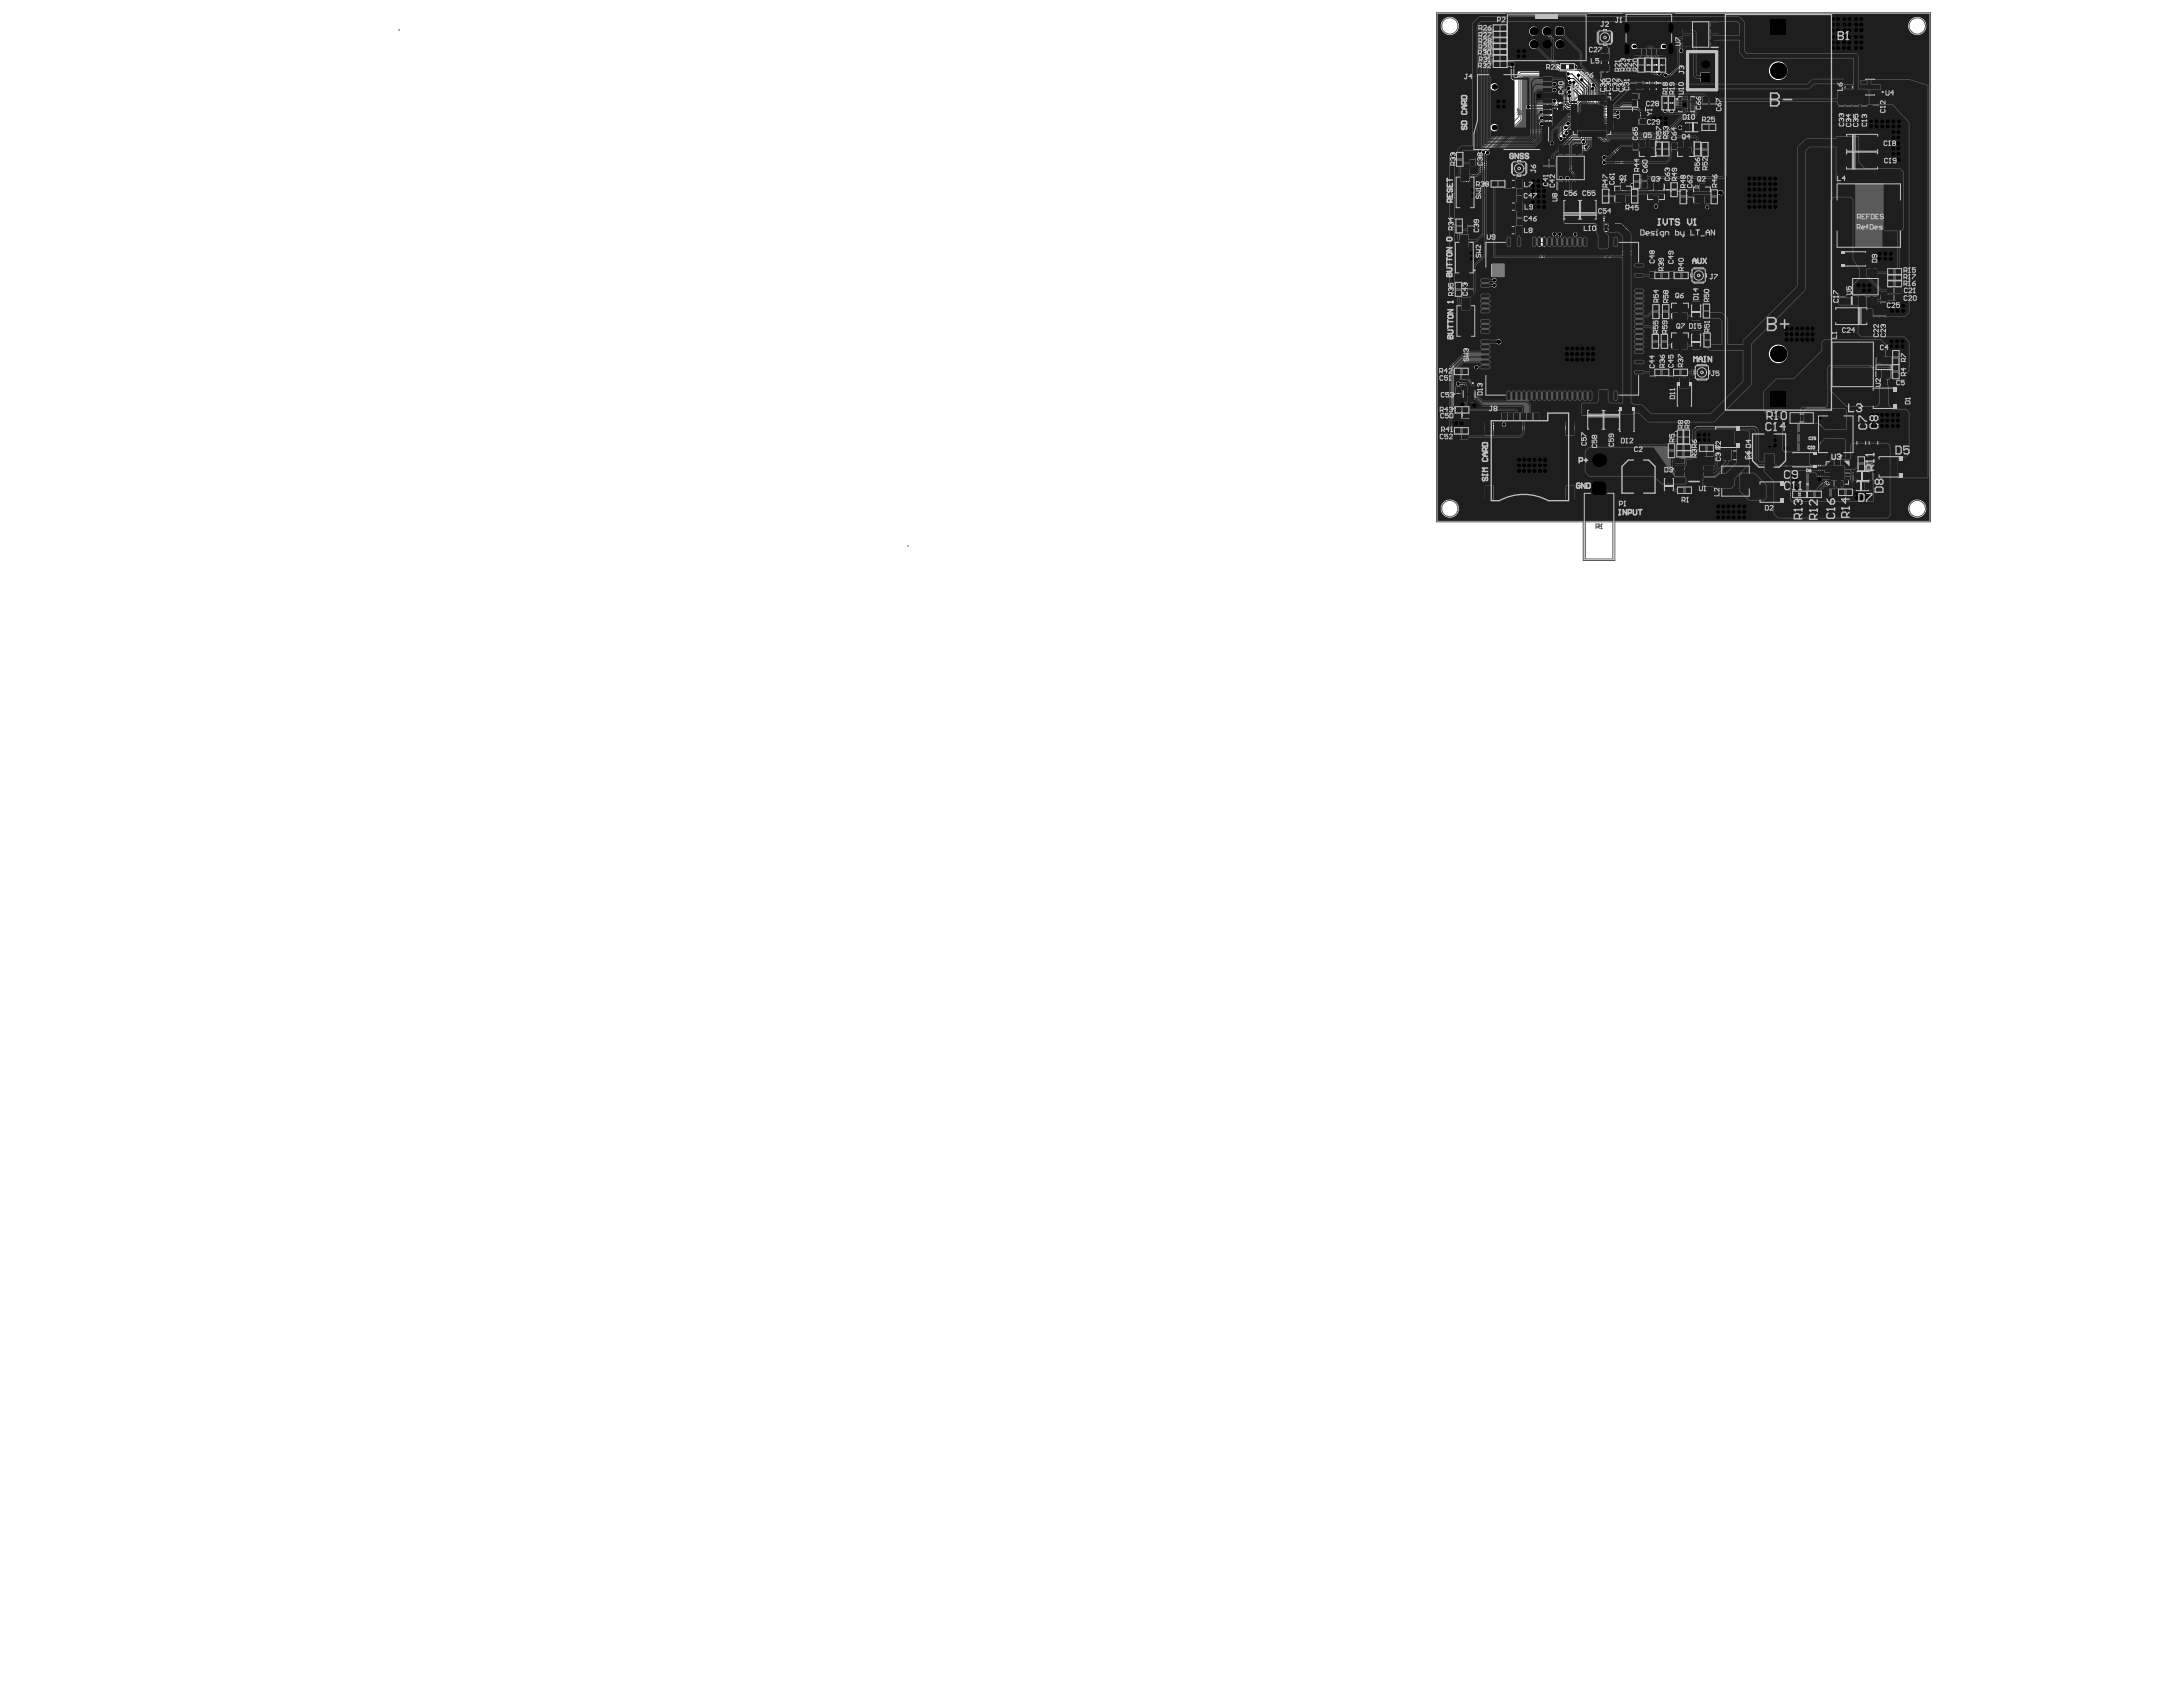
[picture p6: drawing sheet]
<svg xmlns="http://www.w3.org/2000/svg" width="279mm" height="216mm" viewBox="0 0 279 216" stroke-linecap="round" stroke-linejoin="round" font-family="sans-serif">
<g fill="none" stroke="#5a5a5a" stroke-width=".13">
<path d="M194.2 14.3h.6M194.5 14v.7M197.6 4.8h.7M198 4.5v.7M210.7 4.3h.7M211 4v.6M214.7 12.2h2.3v2.3h-2.3zM238 10.2h.6v-.2h1.5v.2h.6v1.9h-.6v.2h-1.5v-.2h-.6zM187.1 33h.6M187.2 24.6h.6M187.4 32.6v.7M187.5 24.3v.7"/>
<path d="M189.8 30.7h2.3v-1h15.7v1h2.2v2.3h1v15.6h-1v2.3h-2.2v1h-15.7v-1h-2.3v-2.3h-.9v-15.6h.9zM187.3 41.1h.6M187.3 49.3h1.5v.5h.1v1.2h-.1v.6h-1.5v-.6h-.1v-1.2h.1zM187.6 40.8v.6"/>
</g>
<g fill="#5a5a5a">
<path d="M214.8 58.9h.7v.3h-.7z"/>
<path d="M214.8 61.4h.7v.3h-.7z"/>
<path d="M214.8 60.6h.7v.3h-.7z"/>
<path d="M214.8 59.7h.7v.3h-.7z"/>
<path d="M218.1 61.4h.7v.3h-.7z"/>
<path d="M218.1 58.9h.7v.3h-.7z"/>
<path d="M218.1 59.7h.7v.3h-.7z"/>
<path d="M218.1 60.6h.7v.3h-.7z"/>
</g>
<g fill="none" stroke="#5a5a5a" stroke-width=".13">
<path d="M183.9 1.6h63.2v65.2h-63.2zM186.5 19.8h.6v1.1h-.6zM188.2 19.8h.6v1.1h-.6zM191.5 3.3h1.1v.6h-1.1zM191.5 4.1h1.1v.6h-1.1zM191.5 4.9h1.1v.6h-1.1zM191.5 5.6h1.1v.6h-1.1zM191.5 6.4h1.1v.5h-1.1zM191.5 7.1h1.1v.6h-1.1zM191.5 7.9h1.1v.6h-1.1zM199.3 19.7h3.5v3.6h-3.5zM199.4 12.6h.6v1.1h-.6z"/>
<path d="M200.1 8.3h1.1v.5h-1.1zM201.5 12.5h4.6v4.6h-4.6zM204.4 9.3h1.1v.6h-1.1zM204.9 7.3h1v1.4h-1zM205.4 6.2h1.1v.6h-1.1zM208.8 10h.6v1.1h-.6zM208.9 12.9h1.7v2.1h-1.7zM209.1 18.6h.5v1.1h-.5zM209.2 12h1.1v.6h-1.1zM209.2 15.3h1.2v.6h-1.2zM209.6 10h.6v1.1h-.6zM209.8 7.8h.5v1.1h-.5z"/>
<path d="M210.4 10h.6v1.1h-.6zM210.7 7.8h.5v1.1h-.5zM211.3 10h.5v1.1h-.5zM211.6 7.8h.6v1.1h-.6zM212 18.5h.6v1.1h-.6zM212.1 10h.6v1.1h-.6zM212.5 7.8h.6v1.1h-.6zM212.8 12.6h.6v1.1h-.6zM212.9 18.5h.6v1.1h-.6zM213.6 12.6h.6v1.1h-.6zM214 18.6h.6v1.1h-.6zM214.9 12.3h1.9v2h-1.9z"/>
<path d="M216.4 2.8h2.6v3.2h-2.6zM217 18.5h.5v1.1h-.5zM217.9 18.6h.6v1.1h-.6zM217.9 12.8h.6v1.1h-.6zM218.2 16h1.1v.6h-1.1zM218.9 12.8h.6v1.1h-.6zM220.8 1.9h13.6v50.6h-13.6zM235.4 13h.6v1.1h-.6zM236.1 10.5h1v1.4h-1zM236.3 13h.6v1.1h-.6zM237.2 13h.6v1.1h-.6zM238.3 13h.6v1.1h-.6z"/>
<path d="M238.8 10.1h1.1v2.1h-1.1zM239.8 12.9h.6v1.1h-.6zM186.4 36.5h.6v1.1h-.6zM186.5 28.4h.5v1.1h-.5zM187.9 28.4h.6v1.1h-.6zM187.9 36.5h.6v1.1h-.6zM190.2 31h19.5v19.6h-19.5zM191.2 23.3h1.1v.5h-1.1zM192.9 29h1.5v.9h-1.5zM193 23.1h1.4v.9h-1.4zM193 26h1.4v.9h-1.4zM194.1 24.5h.6v1.1h-.6z"/>
<path d="M194.1 27.4h.6v1.1h-.6zM197.6 20.7h.6v1.1h-.6zM198.4 20.7h.6v1.1h-.6zM204.8 27.8h1.1v.5h-1.1zM204.9 28.7h1.4v.9h-1.4zM205.2 24.6h.6v1.1h-.6zM206 24.6h.6v1.1h-.6zM208.9 24.6h.6v1.1h-.6zM209.2 22.6h.6v1.2h-.6zM210.2 22.6h.6v1.2h-.6zM211.2 34.2h.6v1.1h-.6zM211.7 39.3h.5v1.1h-.5z"/>
<path d="M212.1 35h1.1v.5h-1.1zM212.9 39.3h.6v1.1h-.6zM213.1 23.7h.6v1.1h-.6zM213.6 34.2h.5v1.1h-.5zM214 23.7h.6v1.1h-.6zM214.6 35h1.1v.5h-1.1zM215.1 24.6h.6v1.1h-.6zM216 24.6h.6v1.1h-.6zM218.1 39.2h.6v1.2h-.6zM219.1 24.6h.6v1.1h-.6zM235.5 37.4h.6v1.1h-.6zM235.8 32.2h3v1.8h-3z"/>
<path d="M237.1 35.4h3.3v2.6h-3.3zM239.9 39.9h.6v1.1h-.6zM240.7 39.9h.6v1.1h-.6zM240.7 38.1h.6v1.1h-.6zM241.9 36.9h1.1v.6h-1.1zM241.9 37.8h1.1v.6h-1.1zM241.9 35.2h1.1v.6h-1.1zM241.9 34.5h1.1v.6h-1.1zM241.9 36h1.1v.6h-1.1zM186.3 49.8h.6v1.1h-.6zM186.5 47.2h1.1v.6h-1.1zM186.5 47.9h1.1v.6h-1.1z"/>
<path d="M186.5 54.9h1.1v.5h-1.1zM186.5 55.6h1.1v.6h-1.1zM186.6 52.9h1.1v.6h-1.1zM186.6 52.2h1.1v.6h-1.1zM187.3 50h1.5v.9h-1.5zM202.5 52.6h.6v1.1h-.6zM207.3 52.2h1.8v3h-1.8zM211.2 47.6h.6v1.1h-.6zM211.6 43.1h.6v1.1h-.6zM212.1 47.4h1.1v.6h-1.1zM212.7 43.1h.6v1.1h-.6zM213.6 47.6h.5v1.1h-.5z"/>
<path d="M213.6 57.1h.6v1.1h-.6zM214.5 47.4h1.1v.6h-1.1zM214.7 49h1.8v3h-1.8zM214.8 55.4h.6v1.1h-.6zM214.9 57.8h1.2v.6h-1.2zM215 57h1.1v.6h-1.1zM215.5 55.4h.6v1.1h-.6zM215.6 58.7h2.5v3.2h-2.5zM217.7 58.7v3.2M217.8 57.1h1.2v.5h-1.2zM217.8 57.8h1.2v.6h-1.2zM218.2 43h.6v1.1h-.6z"/>
<path d="M219.6 54.7h3v2.6h-3zM220.4 59.7h3.5v3.8h-3.5zM220.9 57.7h2.3v1.2h-2.3zM229.4 52.9h2.4v1.2h-2.4zM229.5 54.3h1.4v.9h-1.4zM229.5 55.6h1.4v.9h-1.4zM229.5 56.8h1.4v.9h-1.4zM229.5 57.9h3v1.8h-3zM232.8 53.2h4.3v4.7h-4.3zM233.8 59.2h2.7v2.7h-2.7zM237.6 55.6h1.2v2.2h-1.2zM237.9 58.8h.6v1.1h-.6z"/>
<path d="M239.2 55.6h1.2v2.2h-1.2zM239.8 49.7h2.9v2.6h-2.9zM240.1 46.4h2v1.2h-2zM240.5 58.5h3v2.5h-3zM240.8 45h1.1v.6h-1.1zM241 48.6h1.1v.6h-1.1zM242.4 45.2h.5v1.1h-.5zM242.4 47h.5v1.1h-.5zM215 62.4h1.1v.6h-1.1zM225.3 61.7h3v2.6h-3zM229.8 63h1.1v.6h-1.1zM230.6 60.7h1.4v.9h-1.4z"/>
<path d="M230.6 61.8h1.4v.9h-1.4zM231.7 63h1.1v.6h-1.1zM233.6 62.6h1.4v.9h-1.4zM235.6 62.7h1.2v.6h-1.2z"/>
</g>
<path d="M232.1 57.9h.4v1.8h-.4z" fill-rule="evenodd" fill="#5a5a5a"/>
<path d="M243.3 58.5v2.5M228.1 61.7v2.6" fill="none" stroke="#5a5a5a" stroke-width=".4"/>
<g fill="#5a5a5a">
<path d="M207.3 52.2h1.8v.4h-1.8z" fill-rule="evenodd"/>
<path d="M214.7 49h1.8v.4h-1.8z" fill-rule="evenodd"/>
<path d="M235.8 32.2h.4v1.8h-.4z" fill-rule="evenodd"/>
</g>
<path d="M222.4 54.7v2.6M242.5 49.7v2.6" fill="none" stroke="#5a5a5a" stroke-width=".4"/>
<g fill="none" stroke="#5a5a5a" stroke-width=".13">
<path d="M189.1 9.6h9.1v9.5h-9.5v-2l.4-1.7zM193 1.9h9.9v5.8h-9.9zM208.1 1.8h5.9v5h-5.9zM210.6 13.8l-.2 .2 .2 .2M186.3 31h2.3v3.9h-2.3zM186.4 22.7h2.3v3.9h-2.3zM186.5 39.1h2.3v3.9h-2.3zM187.1 31v-.6h.6v.6M187.1 34.9v.7h.6v-.7M187.2 22.7v-.7h.6v.7M187.2 26.6v.6h.6v-.6M187.3 39.1v-.6h.6v.6"/>
<path d="M187.3 43v.7h.6v-.7M202.9 63.2h3.5v8.3h-3.5z"/>
<circle cx="185.6" cy="3.3" r="1.04"/>
<circle cx="210.3" cy="13.5" r=".05"/>
<circle cx="239.7" cy="11.8" r=".07"/>
<circle cx="245.4" cy="3.3" r="1.04"/>
<circle cx="188.7" cy="34.6" r=".07"/>
<circle cx="237.7" cy="37.4" r=".33"/>
<circle cx="188.5" cy="49" r=".07"/>
<circle cx="235.9" cy="59.8" r=".33"/>
<circle cx="185.6" cy="65.1" r="1.04"/>
<circle cx="245.4" cy="65.1" r="1.04"/>
</g>
<path d="M196.5 1.9h2.9v.5h-2.9z" fill-rule="evenodd" fill="#5a5a5a"/>
<g fill="none" stroke="#5a5a5a" stroke-width=".13">
<path d="M188.5 8.8h10.3v11.1h-10.3zM189.1 9.6h9.1v9.5h-9.5v-2l.4-1.7zM192.8 1.8h10.3v6.2h-10.3zM193 1.9h9.9v5.8h-9.9zM194.2 14.6h.6l-.4-.2v.4M194.4 13.9l-.2 .1v.2h.6M197.5 4.5h.4l-.4 .5 .3 .1 .1-.1M198.4 4.5v.6h-.3v-.3h.3M207.8 1.7h6.5v5.4h-6.5zM208.1 1.8h5.9v5h-5.9zM210.8 4v.6l.1-.1M211.3 4.2v-.2l-.2 .1-.1 .5"/>
<path d="M186.1 29.9h2.6v6.1h-2.6zM186.2 21.6h2.6v6.1h-2.6zM186.3 38h2.6v6.1h-2.6zM187.1 32.7l.6 .1-.6 .2 .6 .1-.6 .1M187.2 33.4l-.1 .1 .1 .3 .1-.1 .2-.3 .2 .1-.1 .3M187.2 24.2l.6 .2-.6 .1 .6 .1-.6 .2M187.2 32.5h.1M187.3 24.9l-.1 .1 .1 .3 .1-.1 .2-.3 .2 .1-.1 .3M187.7 32.2v.4l-.4-.4-.2 .1 .1 .2M187.8 24h-.6l.1 .1M187.3 40.6v-.3l.2 .2a.22 .22 0 0 1 .4-.2 .21 .21 0 0 1-.1 .4M187.3 40.8l.6 .1-.6 .2 .6 .1-.6 .2"/>
<path d="M187.4 41.5l-.1 .1 .1 .3 .1-.1 .2-.3 .2 .1-.1 .3M202.6 57.9h4.1v13.8h-4.1zM204.3 67.4h.7M204.7 67.2l-.1-.1h-.3v.6M204.7 67v.7M204.7 67.4l-.1 .1h-.3M204.9 67.7h.2M205 67.1h.1M205 67.1l-.1 .1M205 67.1v.6"/>
</g>
<path d="M196.5 1.9h2.9v.5h-2.9z" fill-rule="evenodd" fill="#5a5a5a"/>
<path d="M191 33.8h1.5v1.6h-1.5z" fill="#787878"/>
<path d="M51.1 3.8v.1M116.3 69.8l-.1 .1" fill="none" stroke="#787878" stroke-width=".17"/>
<g fill="#5a5a5a">
<path d="M193.3 4.9l1.6-1.5h1l.1 .1a.61 .61 0 0 0-.3 .7 .61 .61 0 0 0 .7 .4l.4 .4h2.7v.1a.6 .6 0 0 0-.5 .4 .6 .6 0 0 0 .3 .7v1.4l-.3 .3h-5.6h-.1zM195.7 5.7a.61 .61 0 0 0 1.2 0 .61 .61 0 0 0-1.2 0z"/>
<path d="M184 1.8h62.9v64.9h-62.9zM193.1 4.8v10.8l-3.6 3.5a.3 .3 0 0 0-.4 .4 .3 .3 0 0 0 .5 .1l.2 .2 .3-.1a.28 .28 0 0 0 .4 .1 .28 .28 0 0 0 .2-.3l4.1-4.2v-5.4l.2-.2h5.2l.3 .3v.1a.54 .54 0 0 1 .2 .6l.3 .1 .1 .2h-.4l-.4-.3h-1.1a.28 .28 0 0 0-.4-.1 .28 .28 0 0 0 0 .4 .28 .28 0 0 0 .4-.1h1l.3 .3v.2h-1.3a.28 .28 0 0 0-.4-.1 .28 .28 0 0 0 0 .5 .28 .28 0 0 0 .4-.1h1.3l.2 .3-.1 .1-1.4 .1-.4 .3v.2a.28 .28 0 0 0-.1 .4 .28 .28 0 0 0 .4 .1v.1l-.9 .9h-.7a.28 .28 0 0 0-.5-.1 .28 .28 0 0 0 0 .5 .28 .28 0 0 0 .5-.1h.7l.1 .1-.4 .4-.4-.1a.28 .28 0 0 0-.4 0 .28 .28 0 0 0 0 .4 .28 .28 0 0 0 .4-.1h.5v.1l-.3 .4h-.2a.28 .28 0 0 0-.4-.1 .28 .28 0 0 0 0 .5 .28 .28 0 0 0 .4-.1h.2v.1l-.5 .5h-3l-8.6 8.6v27l2.9 2.9h25.4l.3 .3a.28 .28 0 0 0 .3 .3 .28 .28 0 0 0 .3-.3 .28 .28 0 0 0-.4-.2l-.3-.3 .1-.1h13.6v8l.6 .6h2.6a.35 .35 0 0 0 .5 .1 .35 .35 0 0 0 0-.5 .35 .35 0 0 0-.5 .1h-2.5l-.4-.4v-8l-.2-.2h-35.1v-.1a.28 .28 0 0 0-.2-.3 .28 .28 0 0 0-.3 .1h-3.7l-1.8-1.8v-3.1l.1-.1h.9l1.3-1.3v-.7a.28 .28 0 0 0 .1-.4 .28 .28 0 0 0-.5 0 .28 .28 0 0 0 .1 .4v.6l-1.2 1.2-.7-.1a.28 .28 0 0 0-.5 0 .28 .28 0 0 0 .1 .4v3h-.1l-.3-.3v-26.6l8.4-8.3 2.9-.1 2.4-2.3h.8l2.5-2.5 .1 .1v.9l1.9 1.8 1.7 .1a.29 .29 0 0 0 .5 0 .29 .29 0 0 0-.1-.4l.2-.5h2.2l1.5-1.5 .1-4 .2-.3h.3l-.1 .5 .1 .1v3.6l-3.1 3.2-7.7-.1a.31 .31 0 0 0-.4-.1 .31 .31 0 0 0-.1 .4 .34 .34 0 0 0-.3 .2 .34 .34 0 0 0 .1 .4l-1.5 1.4a.28 .28 0 0 0-.4 .3 .28 .28 0 0 0 .4 .3 .28 .28 0 0 0 .2-.4l.5-.5 .1 .1a.28 .28 0 0 0 .2 .2 .28 .28 0 0 0 .3-.1h2.4v.3l.1 .2v1.4l-2.6 2.7a.28 .28 0 0 0-.4 .3 .28 .28 0 0 0 .3 .3 .28 .28 0 0 0 .3-.4l2.7-2.7h.1v.3l-2.2 2.2a.28 .28 0 0 0-.4 .3 .28 .28 0 0 0 .3 .3 .28 .28 0 0 0 .3-.4l2.2-2.3v-1.3a.28 .28 0 0 0 .2-.4 .28 .28 0 0 0-.4-.1l-.1-.2 .2-.2-.1-.3h1.8l2.1 2v3.6l1 1h9l.3-.3a.28 .28 0 0 0 .4-.2 .28 .28 0 0 0-.4-.3 .28 .28 0 0 0-.2 .3l-.2 .2h-8.8l-.9-.8v-3.5h.1l.1 3.4 .5 .5 1 .1a.28 .28 0 0 0 .4 0 .28 .28 0 0 0 0-.4 .28 .28 0 0 0-.5 .1h-.8l-.1-.2 .3-.3-.1-.3v-3l-2.9-2.9 .1-.1h9.6l.2-.2a.28 .28 0 0 0 .4-.2 .28 .28 0 0 0-.3-.3 .28 .28 0 0 0-.3 .3l-.1 .2h-13.9l-.1-.2 .1-.1h8.1l3.7-3.7v-3l.2-.2 .4 .5v4a.29 .29 0 0 0-.2 .4 .29 .29 0 0 0 .4 .1 .29 .29 0 0 0 0-.4v-4.1l.3-.4 .2 .3v4.1a.28 .28 0 0 0-.1 .5 .28 .28 0 0 0 .5 0 .28 .28 0 0 0-.1-.5v-4.1l1.2-1.3v-1.8a.28 .28 0 0 0 .1-.4 .28 .28 0 0 0-.4 0 .28 .28 0 0 0 0 .4v1.7l-1.1 1.1-1.6-1.6h-1.1l-.5 .6v3.9l-1.3 1.2h-4.4l-.5-.4v-1.9l-.3-.4-.1-.3h-.4l-.1-.6-1.4-1.4-.1-1.7-2.1-2.2v-.1l.1-.1a1.01 1.01 0 0 0 0-1l-.3-.1-.1-.2-.1-.1h-4.8zM244.2 3.3a1.2 1.2 0 0 0 2.4 0 1.2 1.2 0 0 0-2.4 0zM184.4 3.3a1.18 1.18 0 0 0 2.3 0 1.18 1.18 0 0 0-2.3 0zM212.5 6a.4 .4 0 0 0 .8 0 .4 .4 0 0 0-.8 0zM208.8 6a.38 .38 0 0 0 .7 0 .38 .38 0 0 0-.7 0zM226.4 9a1.21 1.21 0 0 0 2.4 0 1.21 1.21 0 0 0-2.4 0zM217.6 9.3v1.2h1.2v-1.2zM190.8 11.1a.5 .5 0 0 0 1 0 .5 .5 0 0 0-1 0zM195.4 13.6a.28 .28 0 0 0 0 .3 .28 .28 0 0 0 .4 0h2.2a.28 .28 0 0 0 .3-.1 .28 .28 0 0 0 0-.4 .28 .28 0 0 0-.4 .1l-2.4-.1zM190.8 16.3a.5 .5 0 0 0 1 0 .5 .5 0 0 0-1 0zM205.1 20v.2l-8.1 8.1v5.6l-1.8 1.8h-3.7a.28 .28 0 0 0-.4-.1 .28 .28 0 0 0 0 .5 .28 .28 0 0 0 .4-.1h3.8v.1l-.3 .3h-3.5a.28 .28 0 0 0-.4-.1 .28 .28 0 0 0 0 .4 .28 .28 0 0 0 .4 0h3.6l2.5-2.6 .1-5.5 7.6-7.5a.3 .3 0 0 0 .3-.3 .3 .3 0 0 0-.2-.3 .31 .31 0 0 0 .2-.4 .31 .31 0 0 0-.3-.2zM198.9 28.6l-.1 1.1a.28 .28 0 0 0-.1 .4 .28 .28 0 0 0 .5 .1 .28 .28 0 0 0-.1-.5v-.9l.6-.6h6.9l1.6-1.5a.28 .28 0 0 0 .4-.3 .28 .28 0 0 0-.3-.3 .28 .28 0 0 0-.3 .4l-1.4 1.4h-7zM199.5 28.8v.9a.28 .28 0 0 0-.1 .5 .28 .28 0 0 0 .4 0 .28 .28 0 0 0 0-.5v-.7v-.1h9.9l2.2-2.2a.28 .28 0 0 0 .3-.2 .28 .28 0 0 0-.3-.4 .28 .28 0 0 0-.2 .4l-2.1 2.1h-9.8zM201.5 29.6v.1a.28 .28 0 0 0-.1 .5 .28 .28 0 0 0 .4 0 .28 .28 0 0 0 0-.4l.2-.3h13.7l2.7-2.7a.28 .28 0 0 0 .4-.3 .28 .28 0 0 0-.3-.3 .28 .28 0 0 0-.3 .4l-2.6 2.6h-13.7zM191.6 43.5a.35 .35 0 0 0-.1 .5 .35 .35 0 0 0 .6 0h2.8l.2-.1 11.2-11.2h10.8l.2-.1 3.8-3.8v-3.5l-.5-.7a.35 .35 0 0 0-.4-.3 .35 .35 0 0 0-.3 .3 .35 .35 0 0 0 .3 .4l.4 .4v3.2l-3.6 3.6h-10.9l-11.3 11.3zM190.9 33.8v1.6h1.7v-1.6zM226.4 45.3a1.21 1.21 0 0 0 2.4 0 1.21 1.21 0 0 0-2.4 0zM226.5 50v2.1h2.2v-2.1zM203.7 58.9a.97 .97 0 0 0 1.9 0 .97 .97 0 0 0-1.9 0zM232.6 53.2a.34 .34 0 0 0 .1 .5v7.3a.35 .35 0 0 0-.1 .5 .35 .35 0 0 0 .5 0 .35 .35 0 0 0-.1-.5v-7.3a.35 .35 0 0 0 .1-.5 .35 .35 0 0 0-.5 0zM228.4 57a.35 .35 0 0 0 0 .7v4.1l.3 .3h4.8a.35 .35 0 0 0 .6 0 .35 .35 0 0 0-.2-.5 .35 .35 0 0 0-.5 .2h-4.6l-.1-.1v-4a.35 .35 0 0 0 .2-.5 .35 .35 0 0 0-.5-.2zM244.2 65.1a1.2 1.2 0 0 0 2.4 0 1.2 1.2 0 0 0-2.4 0zM184.4 65.1a1.18 1.18 0 0 0 2.3 0 1.18 1.18 0 0 0-2.3 0z"/>
</g>
<g fill="none" stroke="#5a5a5a" stroke-width=".13">
<path d="M195.6 13.7h.1M196.3 4l.2 .2v.3l.3 .3h3.1l2.1 2.1v1.7l1.5 1.5v2.9l1.5 1.4h2.1M198.1 13.7h.1M199 11.5h1.6l.3 .3M199 10.8h1.3l.5 .5M199.6 4v-.7h-4.8l-1.6 1.6v10.7l-3.8 3.8M199.8 17.7h4.9l2.2 2.2v3.6l.9 .9h9l.4-.5M199.8 17.7h.1M200.2 17.4h4.7l2.4 2.4v3.4l.5 .5h1.1M200.5 17h4.4l2.8 2.8v3.3M200.7 9.5l-.2-.2h-5.9l-.2 .2v5.4l-4.5 4.6M200.7 9.5h.1"/>
<path d="M200.7 16.2h.1M200.8 10l-.5-.5h-5.4l-.2 .3v5.5l-4.3 4.2M200.9 12.3h-1.7l-.2 .2v.4M200.9 10.5l.3 .3v1.7l-.4 .3h-1l-1.5 1.5h-1.1M201.4 10.5v2l-.6 .7h-.9l-1.9 1.9h-.7M201.6 8.6l1.7 1.7v2.8l1.9 1.8h1.9M201.9 11v1.5l-1.1 1h-.8l-2.3 2.3h-.4M202 9.6v.7l.7 .7v1.1l-2.3 2.3h-.8l-2.3 2.3h-3l-8.5 8.6v26.9l2.7 2.7h25.5l.5 .6M202.4 10.2l.7 .7v1.1l-2.6 2.6h-.8l-2.3 2.3h-3l-8.4 8.5v26.7l2.5 2.5h39.4v8.1l.5 .6h2.9M202.7 18.2v1.7l-2.9 2.9M203 18.8v1.6l-2.4 2.4M203 18.8h.1"/>
<path d="M203.8 11.3l.1 1.8 1 1h4.7l1.4-1.5v-4l.4-.3h.4l1.4 1.3v4.5M211.9 8.8v3.9l-3.3 3.2-7.9-.1M212.4 9.4v3.1l-3.7 3.7h-8.1l-.2 .1M213.2 14.1h.1M213.9 9.7l-1.6-1.6h-1l-.5 .5v3.8l-1.3 1.4h-4.6l-.5-.6v-1.9l-.5-.4M213.9 9.7v4.5M215 16.3h.1M215 16.3l-.3 .4h-14.4l-1.7 1.6M215.2 6.5v2l-1.3 1.2M199 30h-.1M205.3 20.8l-7.7 7.8v5.4l-2.5 2.5h-3.8M205.3 20.1l-8.2 8.2v5.7l-1.9 1.9h-3.9"/>
<path d="M207.7 23.1h.1M208.3 26.4l-1.7 1.7h-7l-.6 .6v1.3M212 26.4l-2.4 2.3h-9.8l-.2 .2v1.1M218.5 26.5l-2.8 2.8h-13.8l-.3 .4v.3M189 47v.9l-1.3 1.2h-1.1v3.3l1.9 1.9h4M228.6 57.3v4.5l.2 .2h4.9l.1-.1M232.9 53.4v7.9"/>
</g>
<path d="M199.6 5.7v2l-.5 .5h-5.5" fill="none" stroke="#5a5a5a" stroke-width=".52"/>
<path d="M195.6 13.7h2.5" fill="none" stroke="#5a5a5a" stroke-width=".26"/>
<path d="M220.2 24.7l.6 .6v3.4l-3.7 3.7h-10.9l-11.3 11.3h-3.1" fill="none" stroke="#5a5a5a" stroke-width=".33"/>
<g fill="#000">
<path d="M199.1 4.3h.3v.2h-.2zM199.1 3.6l.3-.1v.2h-.3zM199.9 4.3h.2v.1l-.2 .1zM199.9 3.5l.2 .1v.1h-.2zM203.8 61.8l.4-.2v.4h-.4zM203.8 62.9h.4v.5l-.4-.3zM205.1 61.6l.2 .1 .2 .3h-.4zM205.1 62.9h.4a.44 .44 0 0 1-.4 .5z"/>
<circle cx="189.4" cy="19.4" r=".2"/>
<circle cx="189.9" cy="19.5" r=".2"/>
<circle cx="190.4" cy="19.5" r=".2"/>
<circle cx="191.3" cy="16.3" r=".33"/>
<circle cx="191.3" cy="11.1" r=".33"/>
<circle cx="191.8" cy="13.6" r=".26"/>
<circle cx="191.8" cy="13" r=".26"/>
<circle cx="192.5" cy="13.6" r=".26"/>
<circle cx="192.5" cy="13" r=".26"/>
<circle cx="193.6" cy="8.2" r=".2"/>
<circle cx="194.4" cy="6.5" r=".26"/>
<circle cx="194.4" cy="7.2" r=".26"/>
<circle cx="195.1" cy="6.5" r=".26"/>
<circle cx="195.1" cy="7.2" r=".26"/>
<circle cx="195.6" cy="13.7" r=".2"/>
<circle cx="196.3" cy="5.7" r=".52"/>
<circle cx="196.3" cy="4" r=".52"/>
<circle cx="197" cy="12.3" r=".26"/>
<circle cx="197.2" cy="14.3" r=".2"/>
<circle cx="197.3" cy="15.1" r=".2"/>
<circle cx="197.3" cy="15.8" r=".2"/>
<circle cx="198" cy="4" r=".52"/>
<circle cx="198" cy="5.7" r=".52"/>
<circle cx="198.1" cy="13.7" r=".2"/>
<circle cx="198.6" cy="18.3" r=".2"/>
<circle cx="199" cy="10.8" r=".2"/>
<circle cx="199" cy="12.9" r=".2"/>
<circle cx="199" cy="11.5" r=".2"/>
<circle cx="199.6" cy="5.7" r=".52"/>
<circle cx="199.8" cy="17.7" r=".2"/>
<circle cx="200.2" cy="17.4" r=".2"/>
<circle cx="200.4" cy="16.3" r=".2"/>
<circle cx="200.5" cy="17" r=".2"/>
<circle cx="200.7" cy="15.8" r=".2"/>
<circle cx="200.7" cy="9.5" r=".2"/>
<circle cx="200.8" cy="11.3" r=".2"/>
<circle cx="200.8" cy="10" r=".2"/>
<circle cx="200.9" cy="12.3" r=".2"/>
<circle cx="200.9" cy="11.8" r=".2"/>
<circle cx="200.9" cy="10.5" r=".2"/>
<circle cx="201.4" cy="10.5" r=".2"/>
<circle cx="201.6" cy="8.6" r=".2"/>
<circle cx="201.9" cy="11" r=".2"/>
<circle cx="202" cy="9.6" r=".2"/>
<circle cx="202.4" cy="10.2" r=".2"/>
<circle cx="202.7" cy="18.2" r=".2"/>
<circle cx="203" cy="18.8" r=".2"/>
<circle cx="203.2" cy="14.8" r=".2"/>
<circle cx="203.4" cy="15.2" r=".2"/>
<circle cx="203.4" cy="14.4" r=".2"/>
<circle cx="203.8" cy="14.8" r=".26"/>
<circle cx="203.8" cy="14.3" r=".2"/>
<circle cx="203.8" cy="15.3" r=".2"/>
<circle cx="203.8" cy="11.3" r=".2"/>
<circle cx="203.9" cy="10.9" r=".2"/>
<circle cx="204.1" cy="15.2" r=".2"/>
<circle cx="204.1" cy="14.4" r=".2"/>
<circle cx="204.3" cy="14.8" r=".2"/>
<circle cx="207.1" cy="14.9" r=".2"/>
<circle cx="207.1" cy="14.4" r=".2"/>
<circle cx="209.2" cy="6" r=".21"/>
<circle cx="211.8" cy="15.8" r=".26"/>
<circle cx="211.8" cy="15.1" r=".26"/>
<circle cx="211.9" cy="8.8" r=".2"/>
<circle cx="212.4" cy="9.4" r=".2"/>
<circle cx="212.5" cy="15.8" r=".26"/>
<circle cx="212.5" cy="15.1" r=".26"/>
<circle cx="212.9" cy="6" r=".21"/>
<circle cx="213.1" cy="14.2" r=".2"/>
<circle cx="213.2" cy="15.8" r=".26"/>
<circle cx="213.2" cy="9.6" r=".2"/>
<circle cx="213.2" cy="15.1" r=".26"/>
<circle cx="213.9" cy="14.2" r=".2"/>
<circle cx="215" cy="16.3" r=".2"/>
<circle cx="215.2" cy="6.5" r=".2"/>
<circle cx="215.6" cy="13.4" r=".26"/>
<circle cx="218.2" cy="8.2" r=".52"/>
<circle cx="227.6" cy="9" r="1.04"/>
<circle cx="234.6" cy="6.1" r=".26"/>
<circle cx="234.6" cy="3.9" r=".26"/>
<circle cx="234.6" cy="2.4" r=".26"/>
<circle cx="234.6" cy="5.4" r=".26"/>
<circle cx="234.6" cy="3.2" r=".26"/>
<circle cx="234.6" cy="4.7" r=".26"/>
<circle cx="235.2" cy="6.1" r=".26"/>
<circle cx="235.2" cy="3.9" r=".26"/>
<circle cx="235.2" cy="2.4" r=".26"/>
<circle cx="235.2" cy="5.4" r=".26"/>
<circle cx="235.2" cy="3.2" r=".26"/>
<circle cx="235.2" cy="4.7" r=".26"/>
<circle cx="236" cy="6.1" r=".26"/>
<circle cx="236" cy="5.4" r=".26"/>
<circle cx="236" cy="4.7" r=".26"/>
<circle cx="236.1" cy="3.9" r=".26"/>
<circle cx="236.1" cy="2.4" r=".26"/>
<circle cx="236.1" cy="3.2" r=".26"/>
<circle cx="236.7" cy="6.1" r=".26"/>
<circle cx="236.7" cy="5.4" r=".26"/>
<circle cx="236.7" cy="4.7" r=".26"/>
<circle cx="236.7" cy="3.9" r=".26"/>
<circle cx="236.7" cy="2.4" r=".26"/>
<circle cx="236.7" cy="3.2" r=".26"/>
<circle cx="237.6" cy="6.1" r=".26"/>
<circle cx="237.6" cy="3.9" r=".26"/>
<circle cx="237.6" cy="2.4" r=".26"/>
<circle cx="237.6" cy="5.4" r=".26"/>
<circle cx="237.6" cy="3.2" r=".26"/>
<circle cx="237.6" cy="4.7" r=".26"/>
<circle cx="238.2" cy="6.1" r=".26"/>
<circle cx="238.2" cy="3.9" r=".26"/>
<circle cx="238.2" cy="2.4" r=".26"/>
<circle cx="238.2" cy="5.4" r=".26"/>
<circle cx="238.2" cy="3.2" r=".26"/>
<circle cx="238.2" cy="4.7" r=".26"/>
<circle cx="239.5" cy="16.2" r=".26"/>
<circle cx="239.5" cy="15.5" r=".26"/>
<circle cx="240.2" cy="15.5" r=".26"/>
<circle cx="240.2" cy="16.2" r=".26"/>
<circle cx="240.9" cy="15.5" r=".26"/>
<circle cx="240.9" cy="16.2" r=".26"/>
<circle cx="241.6" cy="16.2" r=".26"/>
<circle cx="241.6" cy="15.5" r=".26"/>
<circle cx="242.3" cy="18.3" r=".26"/>
<circle cx="242.3" cy="15.5" r=".26"/>
<circle cx="242.3" cy="17.6" r=".26"/>
<circle cx="242.3" cy="19" r=".26"/>
<circle cx="242.3" cy="16.9" r=".26"/>
<circle cx="242.3" cy="19.7" r=".26"/>
<circle cx="242.3" cy="16.2" r=".26"/>
<circle cx="243" cy="18.3" r=".26"/>
<circle cx="243" cy="17.6" r=".26"/>
<circle cx="243" cy="19" r=".26"/>
<circle cx="243" cy="16.9" r=".26"/>
<circle cx="243" cy="19.7" r=".26"/>
<circle cx="243" cy="15.5" r=".26"/>
<circle cx="243" cy="16.2" r=".26"/>
<circle cx="187.5" cy="26.7" r=".26"/>
<circle cx="188.4" cy="32.4" r=".26"/>
<circle cx="188.4" cy="33.1" r=".26"/>
<circle cx="188.6" cy="24.3" r=".26"/>
<circle cx="188.6" cy="25" r=".26"/>
<circle cx="191.3" cy="35.9" r=".2"/>
<circle cx="191.3" cy="36.5" r=".2"/>
<circle cx="196.2" cy="25.1" r=".26"/>
<circle cx="196.2" cy="23.8" r=".26"/>
<circle cx="196.2" cy="24.5" r=".26"/>
<circle cx="196.2" cy="25.8" r=".26"/>
<circle cx="196.2" cy="23.2" r=".26"/>
<circle cx="196.2" cy="26.5" r=".26"/>
<circle cx="196.9" cy="25.1" r=".26"/>
<circle cx="196.9" cy="23.8" r=".26"/>
<circle cx="196.9" cy="24.5" r=".26"/>
<circle cx="196.9" cy="25.8" r=".26"/>
<circle cx="196.9" cy="23.2" r=".26"/>
<circle cx="196.9" cy="26.5" r=".26"/>
<circle cx="197.6" cy="26.5" r=".26"/>
<circle cx="197.6" cy="25.1" r=".26"/>
<circle cx="197.6" cy="23.8" r=".26"/>
<circle cx="197.6" cy="24.5" r=".26"/>
<circle cx="197.6" cy="25.8" r=".26"/>
<circle cx="197.6" cy="23.2" r=".26"/>
<circle cx="198.9" cy="30" r=".2"/>
<circle cx="199.6" cy="30" r=".2"/>
<circle cx="199.8" cy="22.8" r=".2"/>
<circle cx="200.6" cy="22.8" r=".2"/>
<circle cx="201.6" cy="30" r=".2"/>
<circle cx="205.3" cy="20.1" r=".2"/>
<circle cx="205.3" cy="20.8" r=".2"/>
<circle cx="207.7" cy="23.1" r=".2"/>
<circle cx="208.3" cy="26.4" r=".2"/>
<circle cx="208.9" cy="23.7" r=".2"/>
<circle cx="212" cy="26.4" r=".2"/>
<circle cx="217.2" cy="23.9" r=".2"/>
<circle cx="218.5" cy="26.5" r=".2"/>
<circle cx="220.2" cy="24.7" r=".26"/>
<circle cx="223.9" cy="23.5" r=".26"/>
<circle cx="223.9" cy="25" r=".26"/>
<circle cx="223.9" cy="22.8" r=".26"/>
<circle cx="223.9" cy="24.3" r=".26"/>
<circle cx="223.9" cy="25.8" r=".26"/>
<circle cx="223.9" cy="26.5" r=".26"/>
<circle cx="224.5" cy="23.5" r=".26"/>
<circle cx="224.5" cy="24.3" r=".26"/>
<circle cx="224.5" cy="25.8" r=".26"/>
<circle cx="224.5" cy="26.5" r=".26"/>
<circle cx="224.5" cy="22.8" r=".26"/>
<circle cx="224.5" cy="25.1" r=".26"/>
<circle cx="225.2" cy="23.5" r=".26"/>
<circle cx="225.2" cy="25" r=".26"/>
<circle cx="225.2" cy="22.8" r=".26"/>
<circle cx="225.2" cy="24.3" r=".26"/>
<circle cx="225.2" cy="25.8" r=".26"/>
<circle cx="225.2" cy="26.5" r=".26"/>
<circle cx="225.8" cy="23.5" r=".26"/>
<circle cx="225.8" cy="24.3" r=".26"/>
<circle cx="225.8" cy="25.8" r=".26"/>
<circle cx="225.8" cy="26.5" r=".26"/>
<circle cx="225.8" cy="22.8" r=".26"/>
<circle cx="225.8" cy="25.1" r=".26"/>
<circle cx="226.6" cy="23.5" r=".26"/>
<circle cx="226.6" cy="25" r=".26"/>
<circle cx="226.6" cy="22.8" r=".26"/>
<circle cx="226.6" cy="24.3" r=".26"/>
<circle cx="226.6" cy="25.8" r=".26"/>
<circle cx="226.6" cy="26.5" r=".26"/>
<circle cx="227.2" cy="23.5" r=".26"/>
<circle cx="227.2" cy="24.3" r=".26"/>
<circle cx="227.2" cy="25.8" r=".26"/>
<circle cx="227.2" cy="26.5" r=".26"/>
<circle cx="227.2" cy="22.8" r=".26"/>
<circle cx="227.2" cy="25.1" r=".26"/>
<circle cx="237.8" cy="36.5" r=".26"/>
<circle cx="238.6" cy="37.2" r=".26"/>
<circle cx="238.6" cy="36.5" r=".26"/>
<circle cx="239.3" cy="37.2" r=".26"/>
<circle cx="239.3" cy="36.5" r=".26"/>
<circle cx="240.6" cy="33.1" r=".26"/>
<circle cx="240.6" cy="32.5" r=".26"/>
<circle cx="241.3" cy="33.1" r=".26"/>
<circle cx="241.3" cy="32.5" r=".26"/>
<circle cx="242" cy="33.1" r=".26"/>
<circle cx="242" cy="32.5" r=".26"/>
<circle cx="242.1" cy="39.8" r=".26"/>
<circle cx="242.1" cy="39.1" r=".26"/>
<circle cx="242.3" cy="20.4" r=".26"/>
<circle cx="242.9" cy="39.8" r=".26"/>
<circle cx="242.9" cy="39.1" r=".26"/>
<circle cx="243" cy="20.4" r=".26"/>
<circle cx="243.6" cy="39.1" r=".26"/>
<circle cx="243.6" cy="39.8" r=".26"/>
<circle cx="186.4" cy="54.2" r=".26"/>
<circle cx="186.6" cy="49.1" r=".2"/>
<circle cx="187.1" cy="54.2" r=".26"/>
<circle cx="187.1" cy="51.8" r=".26"/>
<circle cx="188.7" cy="51.9" r=".26"/>
<circle cx="189" cy="47" r=".2"/>
<circle cx="191.8" cy="43.7" r=".26"/>
<circle cx="192.5" cy="54.3" r=".2"/>
<circle cx="194.4" cy="59.6" r=".26"/>
<circle cx="194.4" cy="58.8" r=".26"/>
<circle cx="195.1" cy="59.6" r=".26"/>
<circle cx="195.1" cy="58.8" r=".26"/>
<circle cx="195.7" cy="59.6" r=".26"/>
<circle cx="195.7" cy="58.8" r=".26"/>
<circle cx="196.4" cy="59.6" r=".26"/>
<circle cx="196.4" cy="58.8" r=".26"/>
<circle cx="197.1" cy="59.6" r=".26"/>
<circle cx="197.1" cy="58.8" r=".26"/>
<circle cx="197.7" cy="59.6" r=".26"/>
<circle cx="197.8" cy="58.8" r=".26"/>
<circle cx="200.6" cy="45.3" r=".26"/>
<circle cx="200.6" cy="44.6" r=".26"/>
<circle cx="200.6" cy="46" r=".26"/>
<circle cx="201.2" cy="45.3" r=".26"/>
<circle cx="201.2" cy="46" r=".26"/>
<circle cx="201.2" cy="44.6" r=".26"/>
<circle cx="201.9" cy="45.3" r=".26"/>
<circle cx="201.9" cy="44.6" r=".26"/>
<circle cx="201.9" cy="46" r=".26"/>
<circle cx="202.5" cy="45.3" r=".26"/>
<circle cx="202.5" cy="46" r=".26"/>
<circle cx="202.5" cy="44.6" r=".26"/>
<circle cx="203.2" cy="45.3" r=".26"/>
<circle cx="203.2" cy="44.6" r=".26"/>
<circle cx="203.2" cy="46" r=".26"/>
<circle cx="203.9" cy="45.3" r=".26"/>
<circle cx="203.9" cy="46" r=".26"/>
<circle cx="203.9" cy="44.6" r=".26"/>
<circle cx="204.7" cy="58.9" r=".88"/>
<circle cx="214.5" cy="55.5" r=".2"/>
<circle cx="217.4" cy="55.6" r=".26"/>
<circle cx="217.4" cy="56.3" r=".26"/>
<circle cx="218.2" cy="55.6" r=".26"/>
<circle cx="218.2" cy="56.3" r=".26"/>
<circle cx="218.9" cy="56.3" r=".26"/>
<circle cx="218.9" cy="55.6" r=".26"/>
<circle cx="226.5" cy="55.6" r=".26"/>
<circle cx="226.5" cy="57" r=".26"/>
<circle cx="226.5" cy="56.3" r=".26"/>
<circle cx="227.1" cy="57" r=".26"/>
<circle cx="227.1" cy="56.3" r=".26"/>
<circle cx="227.2" cy="55.6" r=".26"/>
<circle cx="227.6" cy="45.3" r="1.04"/>
<circle cx="228.6" cy="57.3" r=".26"/>
<circle cx="228.6" cy="43.5" r=".26"/>
<circle cx="228.6" cy="42.1" r=".26"/>
<circle cx="228.6" cy="42.8" r=".26"/>
<circle cx="229.3" cy="42.1" r=".26"/>
<circle cx="229.3" cy="42.8" r=".26"/>
<circle cx="229.3" cy="43.5" r=".26"/>
<circle cx="230" cy="43.5" r=".26"/>
<circle cx="230" cy="42.1" r=".26"/>
<circle cx="230" cy="42.8" r=".26"/>
<circle cx="230.7" cy="42.1" r=".26"/>
<circle cx="230.7" cy="42.8" r=".26"/>
<circle cx="230.7" cy="43.5" r=".26"/>
<circle cx="231.3" cy="43.5" r=".26"/>
<circle cx="231.3" cy="42.1" r=".26"/>
<circle cx="231.3" cy="42.8" r=".26"/>
<circle cx="232" cy="42.1" r=".26"/>
<circle cx="232" cy="42.8" r=".26"/>
<circle cx="232" cy="43.5" r=".26"/>
<circle cx="232.9" cy="53.4" r=".26"/>
<circle cx="239.6" cy="53.1" r=".26"/>
<circle cx="239.6" cy="54.5" r=".26"/>
<circle cx="239.6" cy="53.8" r=".26"/>
<circle cx="240.2" cy="54.5" r=".26"/>
<circle cx="240.2" cy="53.8" r=".26"/>
<circle cx="240.2" cy="53.1" r=".26"/>
<circle cx="240.9" cy="53.1" r=".26"/>
<circle cx="240.9" cy="54.5" r=".26"/>
<circle cx="240.9" cy="53.8" r=".26"/>
<circle cx="241.5" cy="54.5" r=".26"/>
<circle cx="241.5" cy="53.8" r=".26"/>
<circle cx="241.5" cy="53.1" r=".26"/>
<circle cx="242.1" cy="44.3" r=".26"/>
<circle cx="242.1" cy="43.7" r=".26"/>
<circle cx="242.3" cy="53.1" r=".26"/>
<circle cx="242.3" cy="54.5" r=".26"/>
<circle cx="242.3" cy="53.8" r=".26"/>
<circle cx="242.8" cy="43.7" r=".26"/>
<circle cx="242.8" cy="44.3" r=".26"/>
<circle cx="242.9" cy="54.5" r=".26"/>
<circle cx="242.9" cy="53.8" r=".26"/>
<circle cx="242.9" cy="53.1" r=".26"/>
<circle cx="243.5" cy="43.7" r=".26"/>
<circle cx="243.5" cy="44.3" r=".26"/>
<circle cx="194.4" cy="60.3" r=".26"/>
<circle cx="195.1" cy="60.3" r=".26"/>
<circle cx="195.7" cy="60.3" r=".26"/>
<circle cx="196.4" cy="60.3" r=".26"/>
<circle cx="197.1" cy="60.3" r=".26"/>
<circle cx="197.7" cy="60.3" r=".26"/>
<circle cx="219.9" cy="65.5" r=".26"/>
<circle cx="219.9" cy="66.2" r=".26"/>
<circle cx="219.9" cy="64.8" r=".26"/>
<circle cx="220.6" cy="65.5" r=".26"/>
<circle cx="220.6" cy="66.2" r=".26"/>
<circle cx="220.6" cy="64.8" r=".26"/>
<circle cx="221.2" cy="65.5" r=".26"/>
<circle cx="221.2" cy="66.2" r=".26"/>
<circle cx="221.2" cy="64.8" r=".26"/>
<circle cx="221.9" cy="65.5" r=".26"/>
<circle cx="221.9" cy="66.2" r=".26"/>
<circle cx="221.9" cy="64.8" r=".26"/>
<circle cx="222.6" cy="65.5" r=".26"/>
<circle cx="222.6" cy="66.2" r=".26"/>
<circle cx="222.6" cy="64.8" r=".26"/>
<circle cx="223.2" cy="65.5" r=".26"/>
<circle cx="223.2" cy="66.2" r=".26"/>
<circle cx="223.2" cy="64.8" r=".26"/>
<circle cx="229.7" cy="60.8" r=".26"/>
<circle cx="229.7" cy="62.5" r=".26"/>
<circle cx="229.7" cy="61.4" r=".26"/>
<circle cx="231.3" cy="63.3" r=".26"/>
<circle cx="232.9" cy="61.3" r=".26"/>
<circle cx="233.7" cy="63" r=".26"/>
<circle cx="233.8" cy="61.9" r=".26"/>
<circle cx="234.8" cy="60.9" r=".16"/>
<circle cx="234.8" cy="60.2" r=".16"/>
<circle cx="235.5" cy="60.9" r=".16"/>
<circle cx="235.5" cy="60.2" r=".16"/>
<circle cx="236.7" cy="63" r=".26"/>
<circle cx="237.7" cy="63.7" r=".26"/>
<circle cx="237.7" cy="63.1" r=".26"/>
<circle cx="238.3" cy="63.7" r=".26"/>
<circle cx="238.4" cy="63.1" r=".26"/>
<circle cx="239" cy="63.7" r=".26"/>
<circle cx="239" cy="63.1" r=".26"/>
</g>
<g fill="#000">
<path d="M199.1 3.7l.3-.2h.5l.2 .2v.6l-.2 .2h-.5l-.3-.2z" fill-rule="evenodd"/>
<path d="M217.7 9.4h1.1v1h-1.1z" fill-rule="evenodd"/>
<path d="M226.6 2.5h2v2h-2z" fill-rule="evenodd"/>
<path d="M226.6 50h2v2h-2z" fill-rule="evenodd"/>
<path d="M203.8 62l.4-.4h.9l.4 .4v.9l-.4 .5h-.9l-.4-.5z" fill-rule="evenodd"/>
</g>
<path d="M208.2 3.3v.5M208.2 5.9v.7M213.9 3.3v.5M213.9 5.9v.7" fill="none" stroke="#000" stroke-width=".65"/>
<g fill="#1e1e1e">
<path d="M226 49.9h7.9v1.9l-.2 .3h-3l-.3 .2v1.7l-.5 .3v.9l.1 .1-.1 1.2 .1 .2-.1 .1-.1 1h-1.4l-.2-.2v-3.8l-.5-.6h-1.3l-.6-.6v-2.4z"/>
<path d="M185.8 52.3h.1l.3 .3 .1 .2 .6 .1v.6l.1 .1h1v-1h5.9l.1 .1v.1h-1.9v1h.3v.3a.28 .28 0 0 0-.1 .4 .28 .28 0 0 0 .4 0 .28 .28 0 0 0-.1-.4v-.3h2.2v1.6l-.3 .4h-3.3v-1.9h-1.2v1.9h-2.1v-1h-1.7v.2h-.2l-.2-.3z"/>
<path d="M186.2 20.3h.3v1h.2v1.1l.2 .2v.7h1.2v-.7h1.1l.3-.3v-2.6h.2v10.1l-.8 .9h-.9v-.7h-1.1l-.1-.1 .1-.1h.2v-.3h.7v.3h.8l-.1-1.1h-.6l-.1 .1v.5h-.7v-1.2h-.9z"/>
<path d="M186.2 28.8h.2v1h.1v.9l.3 .2v.7h1.2v-.7h1l.9-.8h.1v2.4l-1.4 1.4v2.8l-.8 .1v.6h-.8v-1.2l-.8-.1z"/>
<path d="M190.8 8.4h.3v.2h2.3v1.4l.4 .4v5.8l.1 .1h1.4v-2.3h.6v3.4l-.2 .1h-4.9v-.8h.1a.49 .49 0 0 0 .7 0 .49 .49 0 0 0 0-.7 .49 .49 0 0 0-.7 0l-.1-.1v-4.4h.1a.49 .49 0 0 0 .7 0 .49 .49 0 0 0 0-.7 .49 .49 0 0 0-.7 0l-.1-.1z"/>
<path d="M202.3 13.3h2.4l.1 .2h.5v2.1l.2 .2 .2 .1-.1 .8h-3.7l-.1-2.1 .3-.1 .2-.2z"/>
<path d="M206.6 13.4l1.9-1.9 22.9-.1 .3-.1 .5-.5h3.8v.1h1.2v.5h-1.9l-.2 .2v1h-15.5v-.2h-.8v.2h-.2v-.2h-.2v-.2l-.3-.2h-2.9l-.2 .2-.1 .3h-.1h-.5v-.2h-1.6v1.8l.3 .3 .2 .1 .2 .2 2.1-.1a.65 .65 0 0 1 .8-.2l.2-.1v.4l-.1 .1h-1.3l-2.2 2.2h-7.3l.1-.3h.8v-1.6h.3a.29 .29 0 0 0 .5 0 .29 .29 0 0 0-.1-.4 .29 .29 0 0 0 0-.5 .29 .29 0 0 0-.4 .3h-.3v-.5h3.1l.3 .4v.7l-.3 .2v.7h1.1v-1.8h-.6l-.5-.5v-.9v-.1l.4-.1v-.7h-1.1v1.2h-1.3l-.4 .4h-.6z"/>
<path d="M196.5 12l.4-.4h.6v.2h1.3a.3 .3 0 0 0 .4-.3 .3 .3 0 0 0-.4-.2l-.1-.2 .1-.1a.3 .3 0 0 0 .4-.2 .3 .3 0 0 0-.4-.3h-.1v-.3h1.2l.1 .1v2.7h-.8v-.2l-.2-.1-1.5-.1v.2h-.7l-.2 .2h-.1z"/>
<path d="M214.3 13.8h.8a.23 .23 0 0 0 .2-.3v-.3a.28 .28 0 0 1 0-.3 .28 .28 0 0 1 .3-.1l.1-.1 .3 .2v.9l-.3 .1a.23 .23 0 0 0-.4 .1v.4h-1l-.1-.1z"/>
<path d="M230.9 52.6l.3-.3h4.9l.2 .2v2.4h-2.7l-.8-.8h-1.8l-.1-.1z"/>
<path d="M202.5 51.7l.1-.1h1.8l.2-.2v-1.4l.1-.1h1l.1 .1v1.4l.2 .2h2.9l.2 .2v1l-.2 .2h-6.3l-.1-.1z"/>
<path d="M235 17.5h2.9v3.3l.8 .8h4.5l.4 .4v7.2l-.3 .3h-2l-.2-.2v-5.7l-.2-.1h-5.4l-.5-.5z"/>
<path d="M239.5 46.5h2.6v.2l-.3 .3h-2.1l-.3-.3z"/>
<path d="M225.8 50.1l1.6-1.6h2.2l3.6-3.6v-1.1l.4-.3h7.1l.6 .6v.8l-.2 .1v.6l.9 .1 .1 .1v.7l-.1 .1h-1.2l-.1-.9h-.6l-.1 .1v.7l-.2 .2h-5.7l-.2 .3v3.2h-8.1z"/>
<path d="M231.6 57.9l.2-.2h.9l.2-.2v-.7l.7-.6h2.4l.1 .1v2.4l-.6 .1v.8h-.7v-.8h-.5l-.7 .7h-1.8l-.2-.1z"/>
<path d="M229.1 59.7h4.5l.8-.8 .3 .1v.6h-.5v.5h-5.1z"/>
<path d="M225.8 58.1h1.3v1.2l.4 .4h1.6v4.3l.3 .2h10.4v-5l-1.9-.1-.2 .1v.5l-.3 .3h-1.3v-.4h-.4v-.8h1l.2-.2v-1.7l.2-.1h4.5l.3 .3v8.8l-.4 .4h-13.9l-.5-.6v-4.1l-1.3-1.3v-.8h.6a.22 .22 0 0 0 .2-.2 .22 .22 0 0 0-.2-.2h-.6z"/>
<path d="M231.6 60.5h.7l.2 .2v.3h1.6l.1 .2-.9 .1v.5l-1 .9h-.6h-.1l-.1-1z"/>
<path d="M239.5 10.3l.1-.1h4.8l.2 .2v5.4l-.1 .1-2.3-2.5h-1.7l-.1-.2-1.1 .2v-.1v-1.7v-.1h1.4h.1v-.6l-.1-.1h-1.1l-.1-.1z"/>
<path d="M237.9 37.9l.1-.1h.5l.4 .3v1.2l.1 .2h.5l.2 .2v.8l.2 .2 3.9-.1 .8-.8h.1v4.1l-.1 .1-.9-.9h-5.4l-.5-.5 .1-.1z"/>
<path d="M242.2 47.9l1.9-.1 .4-.5h.1v5.6h-.1l-.5-.6h-1.8l-.5-.5v-2.5l.1-.1v-.6l.4-.2z"/>
<path d="M244.4 10.3h.1l2.2 .7v50.1h-3.7v-2.5h.9l.5-.5z"/>
<path d="M202.9 57.8l.5-.5h8.2l2.7 3.8h1.3l.2 .1v.6l-.1 .1h-3l-1-1h-8.3l-.5-.5z"/>
<path d="M222.7 60.8l.3-.2h1.5l1.5 1.5v1.6l-.2 .3h-1.9l-1.2-1.2z"/>
<path d="M222.3 55.2h1.6v4.1l-1.9 1.9v.9l-.5 .4h-2l-.3-.3h-1l-.2-.1v-.8l.2-.1h1.4l.5-.5h.8l1.4-1.4z"/>
<path d="M234.4 47.3l.2-.3h4.9l.3 .3h.8l.2 .1v1l-.3 .2v3.1l-.3 .3h-3.8l-2-2z"/>
<path d="M234.3 25.7l.4-.4h2.2l.2 .2v7.7l.8 1.3v1.1l-1.5 1.6v.6h-.1h-.2h-1.6l-.2-.1z"/>
<path d="M235.2 11.6l.2-.1h3.7h.1v1.8l-.1 .1-.8-.1-.1 .1h-.3l-.1-.1h-.6l-.1 .1-.2-.1h-.6l-.1 .1-.2-.1-.7 .1-.1-.1z"/>
<path d="M200.2 27.6l.2-.2h4.8v.3l-.1 .1v.5l.1 .1v1.2l.6 .6v1.4l-.1 .2h-.9l-.2-.2v-1.6l-.3-.3v-1l-.1-.1h-3.8l-.2-.2z"/>
<path d="M205.7 13h.6l2.3-2.2h.2v.6h-.4l-2 2h-.7z"/>
<path d="M204.9 12.1h.3v.8l.1 .1h.4v.4h-.9z"/>
<path d="M186.2 47.9h.6v.7h.9l.6 .6-.1 .1v1h.3l.1 .2v.1h-.4v.9h.5v-.3h.2l.9 .9h5v.7h-.5v-.2l-.3-.3h-6v-.2h-.3l.1-1.5h-.4l.1 1.5h-1.4v-4.1zM186.5 48.9l-.2 .3 .2 .2h-.3l.1 1.1h.7v-1.1h-.2l.1-.2h.5v1.1h.4v-1h-.1v-.2l-.2-.1z"/>
<path d="M184 1.8h62.9v64.9h-62.9zM188.5 2.9l-.1 .2v15.5h-1.3l-.2 .1a.72 .72 0 0 0-.4 .8l-.7 .1-.3 .4v16.4l.1 .2a.61 .61 0 0 0 .7 .3v1h.2v.9l.2 .2 .3 .1v.6h1.2v-1.6h-1.2v.7h-.1l-.1-.9h.2v-.2h.8v.2h.8v-.2l.2-.3v-3.3l1.5-1.5v-12.7v-.1a.28 .28 0 0 0 .4-.3 .28 .28 0 0 0-.5-.2l-.3-.1-.3 .1a.28 .28 0 0 0-.4-.1 .28 .28 0 0 0 .1 .5v2.4l-.2 .2h-1v-.7h-1.1v-.3h.2v-.3h.9v.3h.8v-1l-.1-.1h-.7v.5h-.9v-1.3l.1-.1h1.5a.35 .35 0 0 0 .3-.3v-15.7l.5-.5h2.6v.4h-1.1v.3h-1.5l-.2 .2v15.1l.2 .2 6.8-.1 .9-.9v-1.9h1.4v-2.2h.6v.2h.8v-.4l.1-.1 .4 .4h.4v.5l-.3 .1-2.2 2.2v1.3a.28 .28 0 0 0-.1 .4 .28 .28 0 0 0 .4 0 .28 .28 0 0 0 0-.4v-1.2l.5-.5h.1v1.1l.1 .2a.31 .31 0 0 0 .3 .3 .31 .31 0 0 0 .3-.3l.2-.1 .2-.2 .2-.2v-.2v-.2l.2-.3 .1 .2h.9v.6h-.7l-1.3 1.2h-.4v.5l-.9 .9v.4h-1.1v1.1l.1 .1 1.5-.1v-1.1h-.3v-.3l.6-.6 .1 .1v.3h.6v-1.1l.1-.1h.1v1.2h.6v2.1l.4 .4v.9h-.1v1.2h.5v-1.2h-.1v-1l-.4-.4v-2h.5v-1.2h.3v1.2h.5v-.5h.7l.6-.5v-1.3h.7l.6 .6h.8l.2-.3h3.7l.1 .7h-.2v-.2h-.7v.2l-1.6 .1-1.5 1.4h-.3a.28 .28 0 0 0-.5-.1 .28 .28 0 0 0 .1 .5 .28 .28 0 0 0 .4-.1l.5-.1 1.4-1.4h1.5v.6h.7v-.6l.9 .1v-1.1h.5v1.1h.5v.1l.3 .4v.5h.8v-.5v-.1h.9v.9l-.4 .5h-7.6a.28 .28 0 0 0-.5-.1 .28 .28 0 0 0 0 .4 .28 .28 0 0 0 .5-.1h7.7l.6-.5v-1l.8-.1 .1-.4h.7v-1h-.7l-.1 .3h-.8v.3l-.2 .1h-.1v-.4h-.8v.6h-.1v-.6h-.3v-.6h4.5l.2 .2v.4h-.2v1l-.1 .1v-1.4h-.8v1h.5v.6l.2 .2h.2v.2h.7v-.5l.1-.1 .2 .1 .7-.1v-1h-.8v.5l-.1 .1-.1-.1v-.6h-.2v-.5l-.3-.3h-3.7v-.1l1.9-2h1.3l.6-.5v-1.3l-.4-.4h-.4v-.2h.3a.21 .21 0 0 0 .2-.2 .21 .21 0 0 0-.2-.2l-.2-.1h.1h1.2l.1 1.1h.7v-.5h.2v.5h.1h.7v-.5h1v9.4l-.1 .1h-9.6v-.2h-.8v.2h-.3v-.2h-.7v1.1h-.1a.28 .28 0 0 0-.4 .3 .28 .28 0 0 0 .4 .3l.1 .1h.7v-.3h.3v.3h.8v.3h-1.3v-.2h-.8v.2h-.6l-.1-.1v-.9h-.1v-.2a.28 .28 0 0 0-.1-.4 .28 .28 0 0 0-.4 .1 .28 .28 0 0 0 0 .4v.1h-.1v.9l-.1 .1h-.6v-.2h-1.6v1.8l2.4-.1v-.9h-.6l-.1-.1h2v.4h-.1v-.3h-.7v.9h.2l-.1 .3a.28 .28 0 0 0 0 .4 .28 .28 0 0 0 .4 0 .28 .28 0 0 0-.1-.4v-.3h.3v-.3h.1v.4h.8v-1.1h3.5v.3l1.5-.1v-.2h.5v1.2h.7v-.3h.1v.3h.8v-.3h.2v.3h.7v-1h-.7v.4h-.2v-.6h2.3v.5h-.2v-.3h-.7v1h.2v.2a.28 .28 0 0 0 0 .4 .28 .28 0 0 0 .4 0 .28 .28 0 0 0-.1-.4v-.2h.2v-.4h.2v.4h.8v-1.2h.2a.35 .35 0 0 0 .5 0 .35 .35 0 0 0 0-.5 .35 .35 0 0 0-.5 0l-1-.1v.1h-.8v-.9h-.7v.2h-.2a.28 .28 0 0 0-.4 .1 .28 .28 0 0 0 .1 .4 .28 .28 0 0 0 .4-.1l.1 .1v.2h-.1h-.7v-.1h-.8v.1h-.1v-.1h-.7v.1h-.5v-1h-1.5v.4h-.2v-.4h-.7v1h-.5v-1h-.8v-.5l9.8-.1 .3-.4v-9.4h14.1v.3l.3 .5h.6l.1-.3h.1l.1 .3h.6l.1-.3h.1l.1 .3h.6l.1-.3h.3l.1 .3h.6l.3-.4h.5l.1 .3h.6l.1-.3h1.7l2.1 2.3v24.3l-.5 .5h-2.4l-.1-.3h-1.4h-.1l-.1-.6-.2-.2h-.4l-.2-.1v-.3h.5v-1.1h-.6l-.3-.2h-.5l-.2 .1h-.5l-.4 .3h-.7v-.2h.2l.1-.1v-.6l1.5-1.6v-1.2l-.8-1.2v-7.7l-.3-.3h-2.2l-.5 .5v12l.3 .2h.9l-.1 .3v.7l.2 .2h2.3v3.3l-.1 .2 .5 .5 5.5 .1 .6 .6v3.6l-.3 .3h-1v-2.1l-.1-.1h-.6v1.5h-.2l.1-1.2-.2-.2h-.4v-.6l-.2-.1v-.8l-.7-.7h-7.1l-.5 .4v1l-3.6 3.6-2.2 .1-1.6 1.5v2.6l.7 .7h1.2l.5 .5v3.9l.3 .2h1.4l.2-.1h.4v-.1v-.9v-.1h-.3v-.1h.3v-.1v-.9v-.1h-.3v-.2h.3v-.1v-1.1l.1-.1v-1.6l.2-.3h.4v.2l-.3 .3v1.4l.2 .2h1.8l.8 .8h2.7l.1-.1-.1-2.4-.2-.3h-2.4v-.1l.3-.3v-4.8l.2-.2h5.2l-.1 .1h-4.7l-.3 .3v2.9l2.1 2h3.8l.4-.4v-3.1l.2-.2v-1l-.2-.2-.8-.1 .1-.1h1.8l.1 .1-.4 .4v.8h.5v.1l-.5 .2v.6l.2 .1 .1 2.6 .5 .5h1.7l.4 .4v5.2l-.4 .5h-1v2.6l.1 .1h3.8v-50.3l-2.4-.8h-4.8l-.2 .2 .1 .5 .1 .1h1v.5h-2.7v-4.2l-.2-.3-.2-.1h-13.9l-.3-.3v-3.7l-.6-.6-.2-.1h-33.1l-.2 .1zM244.2 3.3a1.2 1.2 0 0 0 2.4 0 1.2 1.2 0 0 0-2.4 0zM184.4 3.3a1.18 1.18 0 0 0 2.3 0 1.18 1.18 0 0 0-2.3 0zM238.1 10.3v.5l1-.1-.1-.4zM214.8 16.2v.3l.4 .1v.2h1v-1h-1v.2zM216.7 15.8v1h1v-.4h.1v.3h1.1l.1-.1v-.6l-.1-.1h-1.1v.3h-.1v-.4zM200.4 22.6l-.1 .2 .2 .4h-.2v1.2h.6v-1.2h-.1v-.2a.28 .28 0 0 0 0-.4 .28 .28 0 0 0-.4 0zM199.6 22.6l-.1 .2 .1 .4h-.1v1.2h.6v-1.2h-.2v-.2a.28 .28 0 0 0 .1-.4 .28 .28 0 0 0-.4 0zM211.6 25v1h.2v.2a.28 .28 0 0 0-.1 .4 .28 .28 0 0 0 .5 0 .28 .28 0 0 0-.1-.4v-.2h.2v-1zM190.9 23.2v.7h.2v8.9l.2 .2h16.4v18.5h-1.6l-.2-.2-.1-1.4-.1-.1h-1l-.2 .2v1.3l-.2 .2h-1.7l-.2 .1v1.3l.1 .5h.7l.1-.4h5.6l.2-.1h.6l1 1 .4 .2 8.2-.1 .3-.1 4.4-4.5 .2-.4v-5l6.8-6.7 .1-.3 .1-17.7 .4-.5h3.4v4.3l.5 .4h1.9v.1l.1 8h3.3l.1-.1v-2.1h.1l.3 .2h1.5v4.8h-1.2v.4h-1.3v-.4h-.6v1.1h.6v-.5h1.3v1.7h.3l-.1 .1h-.3v.2h-.7l-1.5-1.4 .1-.1v-1.1h-.5v1.1h.1l.1 .2 1.6 1.6h.8v.3h.3v.1h-.3v.8h1.1v-.8h-.5v-.1h1.2v-.8l-.6-.1v-1.4l.1-.1h.6v-.8h-.3v-4.8h.3l.3-.4-.1-7.2-.4-.5h-4.5l-.8-.7v-3.3v-.1h-2.9v.3h-3.6l-.3 .1-.9 .9-.2 .4v17.5l-6.8 6.8-.1 .3-.1 .3h-1.8v-3.1l-.1-.3-.6-.5-.3-.2h-1.4v-1h-1.2v-.3h-1.1v1h1.1v-.4h.4v1.5l.5 .1h1.5l.3 .3v2.9h-1.2l-.2-.2v-1.1l-1.3-.1v-.3h-1.1v1h1.1v-.4h.5v1.5h.2l.5 .4 4.2 .1v3.9l-4.1 4.1h-7.5l-1.2-1.1-1.1-.1-.1-.1-.2-.1v-21.4l-.2-.4-.9-.9a1.03 1.03 0 0 0-.9-.2l-.9-.1-.1 .8 .1 .5 1.2-.1 .6 .6v2.4h-16.3v-8.8h1.1v.3h.9v-1.3h-.9v.3zM196.2 30.4l-.1 .2v.7a.28 .28 0 0 0 .2 .3 .28 .28 0 0 0 .3-.2h.1a.28 .28 0 0 0 .3 .2 .28 .28 0 0 0 .3-.2h.1a.28 .28 0 0 0 .3 .2 .28 .28 0 0 0 .2-.2h.1a.28 .28 0 0 0 .3 .2 .28 .28 0 0 0 .3-.2h.1a.28 .28 0 0 0 .3 .2 .28 .28 0 0 0 .2-.2h.1a.28 .28 0 0 0 .3 .2 .28 .28 0 0 0 .3-.2h.1a.28 .28 0 0 0 .3 .2 .28 .28 0 0 0 .2-.2h.2a.28 .28 0 0 0 .2 .2 .28 .28 0 0 0 .3-.2h.1a.28 .28 0 0 0 .3 .2 .28 .28 0 0 0 .2-.2h.2a.28 .28 0 0 0 .2 .2 .28 .28 0 0 0 .3-.2h.1a.28 .28 0 0 0 .3 .2 .28 .28 0 0 0 .3-.3v-.7a.28 .28 0 0 0-.3-.3 .28 .28 0 0 0-.3 .2h-.1a.28 .28 0 0 0-.3-.2 .28 .28 0 0 0-.2 .2h-.2l-.1-.3a.28 .28 0 0 0 .1-.4 .28 .28 0 0 0-.4 0 .28 .28 0 0 0 0 .4l-.1 .3h-.1a.28 .28 0 0 0-.3-.2 .28 .28 0 0 0-.2 .2h-.2a.28 .28 0 0 0-.2-.2 .28 .28 0 0 0-.3 .2 .24 .24 0 0 1-.2-.2 .24 .24 0 0 1 .1-.3 .28 .28 0 0 0-.4-.3 .28 .28 0 0 0 0 .5l-.2 .3a.26 .26 0 0 1-.2-.2 .26 .26 0 0 1 .1-.3 .28 .28 0 0 0-.2-.3 .28 .28 0 0 0-.3 .2 .28 .28 0 0 0 .1 .3l-.1 .3h-.1a.28 .28 0 0 0-.3-.2 .28 .28 0 0 0-.3 .2h-.1a.28 .28 0 0 0-.2-.2 .28 .28 0 0 0-.3 .2h-.1a.28 .28 0 0 0-.3-.2 .28 .28 0 0 0-.3 .2h-.1l-.1-.2zM206.6 30.4l-.1 .2v.7a.28 .28 0 0 0 .3 .3 .28 .28 0 0 0 .3-.3v-.8l-.2-.2zM194.1 22.3l-.1 7.8h.3v.2l-.2 .3v.7a.28 .28 0 0 0 .3 .3 .28 .28 0 0 0 .3-.3v-.7l-.2-.3v-.2h.3l.1-7.2-.1-.6zM192.9 30.4l-.1 .2v.7a.28 .28 0 0 0 .3 .3 .28 .28 0 0 0 .3-.3v-.8l-.2-.2zM200.1 27.5v.9l.3 .3h3.7l.1 .1v.9l.3 .3v1.7l.3 .2h.9l.2-.2v-1.5l-.6-.7v-1.1l.3-.1v-.5l-.3-.1-.1-.3-4.8-.1zM209.2 33.7l-.1 .4 .2 .1h.9a.28 .28 0 0 0 .3-.2 .28 .28 0 0 0-.3-.3h-.8zM209.2 35.1l-.1 .3 .3 .1h.8l.2-.1h.7v.3l5.6-.1v-.7h-2.4l-.1-.4-.7 .1v.3h-.7h-.9v-.3l-.7-.1-.1 .1v.5h-.7l-.2-.1h-.8zM190.9 33.8v1.6h1.7v-1.6zM189.5 35.7v.3l.2 .2v.1a.28 .28 0 0 0-.3 .3 .28 .28 0 0 0 .3 .2h.8a.63 .63 0 0 1 .8 0 .28 .28 0 0 0 .2-.4 .28 .28 0 0 0-.5 0h-.3l-.1-.1v-.1l.2-.2h.2a.28 .28 0 0 0 .5 .1 .28 .28 0 0 0-.1-.5 .28 .28 0 0 0-.4 .1h-.3l-.2-.1h-.8zM239.7 37.9v1.1h.6v-.4h.3l.1 .3h.7v-1.1h-.8v.5h-.3v-.4zM189.5 37.7v.3l.2 .1v.1a.28 .28 0 0 0-.3 .3 .28 .28 0 0 0 .3 .3v.1a.28 .28 0 0 0-.3 .3 .28 .28 0 0 0 .3 .2v.1a.28 .28 0 0 0-.3 .3 .28 .28 0 0 0 .3 .3h.8a.28 .28 0 0 0 .3-.3 .28 .28 0 0 0-.2-.3v-.1a.28 .28 0 0 0 .2-.2 .28 .28 0 0 0-.2-.3v-.1a.28 .28 0 0 0 .2-.3 .28 .28 0 0 0-.2-.3v-.1a.28 .28 0 0 0 .2-.3 .28 .28 0 0 0-.3-.2h-.8zM209.2 37l-.1 .3 .2 .2v.1a.28 .28 0 0 0-.2 .3 .28 .28 0 0 0 .2 .2v.1a.28 .28 0 0 0-.2 .3 .28 .28 0 0 0 .2 .3v.1a.28 .28 0 0 0-.2 .3 .28 .28 0 0 0 .2 .2v.1a.28 .28 0 0 0-.2 .3 .28 .28 0 0 0 .2 .3v.1a.28 .28 0 0 0-.2 .3 .28 .28 0 0 0 .2 .2v.1a.28 .28 0 0 0-.2 .3 .28 .28 0 0 0 .2 .3v.1a.28 .28 0 0 0-.2 .3 .28 .28 0 0 0 .2 .2v.1a.28 .28 0 0 0-.2 .3 .28 .28 0 0 0 .2 .3v.1a.28 .28 0 0 0-.2 .3 .28 .28 0 0 0 .2 .2v.2a.28 .28 0 0 0-.2 .2 .28 .28 0 0 0 .2 .3v.1a.28 .28 0 0 0-.2 .3 .28 .28 0 0 0 .2 .2v.2a.28 .28 0 0 0-.2 .3 .28 .28 0 0 0 .3 .2h.8a.28 .28 0 0 0 .3-.2 .28 .28 0 0 0-.3-.3v-.2a.28 .28 0 0 0 .3-.2 .28 .28 0 0 0-.3-.3v-.1a.28 .28 0 0 0 .3-.3 .28 .28 0 0 0-.3-.2v-.2a.28 .28 0 0 0 .3-.2 .28 .28 0 0 0-.3-.3v-.1a.28 .28 0 0 0 .3-.3 .28 .28 0 0 0-.3-.3v-.1l.2-.1h.7l.6 .6v.3h-.2v1.8h.7v-.3h.4v.3h.8v-.3h.6v.4h.8v-.9h-.8v.2h-.6v-.5l-.7-.1v.1l-.1 .5h-.4v-1.2h-.2v-.4l-.8-.8h-.8l-.2-.1v-.1a.28 .28 0 0 0 .3-.3 .28 .28 0 0 0-.3-.3v-.1l.2-.1h.5l.6-.5h.1v.6h.7v-.2h.5v.2h.8v-.2h.4v.4h.8v-.9h-.8v.2h-.4l-.1-.5-.6-.1-.1 .1v.5h-.5v-1.2h-.7v.6l-.8 .7h-.4l-.2-.1v-.1a.28 .28 0 0 0 .3-.3 .28 .28 0 0 0-.3-.3v-.1a.28 .28 0 0 0 .3-.2 .28 .28 0 0 0-.3-.3v-.1a.28 .28 0 0 0 .3-.3 .28 .28 0 0 0-.3-.3v-.1a.28 .28 0 0 0 .3-.2 .28 .28 0 0 0-.3-.3v-.1a.28 .28 0 0 0 .3-.3 .28 .28 0 0 0-.3-.3h-.8zM215.3 40v.9h.7v-.3h.5v.4h1.1v-1h-1.1v.3h-.5v-.3zM189.5 40.9v.3l.2 .2v.1a.28 .28 0 0 0-.3 .3 .28 .28 0 0 0 .3 .2v.1a.28 .28 0 0 0-.3 .4 .28 .28 0 0 0 .3 .2h.8a.28 .28 0 0 0 .3-.2 .28 .28 0 0 0-.2-.4v-.1a.28 .28 0 0 0 .2-.2 .28 .28 0 0 0-.2-.3v-.1a.28 .28 0 0 0 .2-.3 .28 .28 0 0 0-.3-.3h-.8zM185.5 46.9v7.9l.4 .4 .3 .1v.2l.6 .1v.6l.1 .1h1v-.3h6.7l.5-.5v-1.7h1.9v-1h-1l-.1-1-.4-.4 .6-.3a.28 .28 0 0 0 .3 .2 .28 .28 0 0 0 .2-.2l.4 .2 .4-.2a.28 .28 0 0 0 .3 .2 .28 .28 0 0 0 .2-.2l.4 .2 .4-.2a.28 .28 0 0 0 .3 .2 .28 .28 0 0 0 .2-.2l.4 .2 .4-.2a.28 .28 0 0 0 .3 .2 .28 .28 0 0 0 .2-.2l.4 .2 .4-.2a.28 .28 0 0 0 .3 .2 .28 .28 0 0 0 .2-.2l.4 .2 .4-.2a.28 .28 0 0 0 .3 .2 .28 .28 0 0 0 .3-.2h.1l.1 .2 .3-.1 .1-.2v-.8a.28 .28 0 0 0-.2-.2 .28 .28 0 0 0-.3 .2l-.4-.2-.4 .2a.28 .28 0 0 0-.3-.2 .28 .28 0 0 0-.2 .2l-.4-.2-.4 .2a.28 .28 0 0 0-.3-.2 .28 .28 0 0 0-.2 .2l-.4-.2-.4 .2a.28 .28 0 0 0-.3-.2 .28 .28 0 0 0-.3 .2l-.3-.2-.4 .2a.28 .28 0 0 0-.3-.2 .28 .28 0 0 0-.3 .2l-.3-.2-.4 .2a.28 .28 0 0 0-.3-.2 .28 .28 0 0 0-.3 .2l-.3-.2-.4 .2a.28 .28 0 0 0-.3-.2 .28 .28 0 0 0-.3 .2l-.3-.2-.4 .2a.28 .28 0 0 0-.3-.2 .28 .28 0 0 0-.3 .2l-.3-.2-.4 .2a.28 .28 0 0 0-.3-.2 .28 .28 0 0 0-.3 .2v1.1h-3l-1.1-1.2v-.8h-.1v-.2l-.7-.7v-1.2h-1.1l-.1-.1 .6-.6h2.2l.2 .1v.1l-.2 .1h-.3a.28 .28 0 0 0-.4 0 .28 .28 0 0 0 0 .4 .28 .28 0 0 0 .4-.1h.3l.2 .2 .9-.1 .2-.2-.2-.4a.28 .28 0 0 0 .2-.3 .28 .28 0 0 0-.2-.2l.2-.4-.2-.4a.28 .28 0 0 0 .2-.3 .28 .28 0 0 0-.2-.2l.2-.4-.2-.3v-.1h1a.35 .35 0 0 0 .5 0 .35 .35 0 0 0 0-.5 .35 .35 0 0 0-.5 0l-1.9-.1a.28 .28 0 0 0-.3 .3 .28 .28 0 0 0 .3 .3l-.3 .4 .3 .4-.2 .1h-1.9zM215.3 43.8v.9h.7v-.3h.5v.4h1.1v-1h-1.1v.3h-.5v-.3zM226.4 45.3a1.21 1.21 0 0 0 2.4 0 1.21 1.21 0 0 0-2.4 0zM209.2 46.1l-.1 .3 .2 .2h.9a.28 .28 0 0 0 .3-.3 .28 .28 0 0 0-.3-.3h-.8zM209.2 47.4l-.1 .3 .3 .2h.8l.2-.1h.7v.5l.1 .1h.7v-.4h1.6l.1 .4h.6v-.4h1.3v.4h-.6v1.3h1.3v-1.3h-.5v-.4h.3v-.2h.5v.2h.6v-.7h-.6v.2h-.5v-.2h-1.8h-3.1v.2h-.7l-.2-.2h-.8zM206.6 50l-.1 .2v.8a.28 .28 0 0 0 .3 .3 .28 .28 0 0 0 .3-.3v-.9l-.2-.1zM200.3 53.9v1.9h1.2v-1.9zM222 55.2v1.6h.2v2.4l-1.4 1.4h-.7v-.1l1.1-1.2 .1-.3h.4v-1.4h-1.2v1.4h.3v.1l-1.4 1.4-1.4-.1v.6l.1 .1-.2 .2v.8l.3 .2h1l.3 .3h2l.5-.5 .1-.8 .4-.5 .1 .1v1.9l1.2 1.2h2l.3-.3v-1.7l-1.5-1.5h-1.6l-.1-.1 1.1-1.1-.1-4.2zM213.1 62.2v1h1v-.3h.6v.2h1.1v-.1v-.5v-.1h-1.1v.1h-.6v-.3zM200.3 62.1v1.9h1.2v-1.9zM190 62.1v1.9h1.2v-1.9zM244.2 65.1a1.2 1.2 0 0 0 2.4 0 1.2 1.2 0 0 0-2.4 0zM184.4 65.1a1.18 1.18 0 0 0 2.3 0 1.18 1.18 0 0 0-2.3 0zM202.9 57.7l-.1 2.7 .6 .6h8.3l1 1h3l.1-.2v-.6l-.1-.2v-.6h-1.2l-.1-.1v-.1h1.3v-.4l.2-.3v-.6l.1-.1h.5l1-1.1 .7 .1v.6l.1 .1h1v-.2h.2v1.4h-.2v-.1h-1.3v.6h1.3v-.1h.3l.2-.3v-1.6l-.2-.3h-.3v-.9h-1.8v.5h-.1l-.3 .3-.1-.1v-2.4l.3-.4h7.1l.3 .3v4l.3 .3h.7l.1 .9 1.2 1.2v4.1l.5 .6 14 .1 .5-.5v-8.8l-.4-.4h-4.5l-.3 .2v1.7l-.1 .1h-.5v-2.5l-.2-.1h-2.4l-.7 .7-.1 .6-.2 .2h-.8l-.2 .3v1.7h-4.1l-.3-.3v-1.2l-.1-.1-1.3 .1-.1 1-.6-.1v-3.9l-.5-.6h-7.4l-.6 .6v2.6l-.1 .1-.1-.1h-.6l-.1-.8h-1.1v1.5h.3v.4h-.6v.5h1.3v.1l-.1 .2h-1.2v.5h-.1l-.1-.1v-1.5h.2v-1.7h-.2v-.2l.6-.1v.3h.8v-.6h.1h.5l.1-.1v-1.1h-1.5l-.1 .2a.28 .28 0 0 0-.4 .3 .28 .28 0 0 0 .4 .2l.1 .1v.5h-.7l-.2 .2v.3h-.2v.1h-3.8l-.2 .1v.2h-6.2z"/>
<path d="M229.2 60.2h4.3v.3h.7l.1-.8 1.7-.1v.1l.1 1.6h.8v.3l.2 .3v.9h1v-1.1h-.8l-.1-.1 .1-.1h.9v-1.1h-1l-.1 .1-.2-.3v-.1h.5l.3-.3 .1 .1v.3h.8l.1-.1 .2 .2-.1 .1h-.1v1.1h.4v.2h-.5v1.1h1v-1.1h-.3v-.2h.5v2.7h-10.4l-.2-.3zM231.1 60.6l-.1 2.1 .5 .1-.1 .1h-1.3v.6l.1 .1h2.9v-.8l.6-.6h.2l.2-.2h.2v.2h.5v.3h-.8v1l1.3 .1v-.2h1.1v-.7l-.5-.1 .1-1.2h-.4l.1 1.2h-.4v-.1h-.2v-1.1h-.8v.4h-.2a.34 .34 0 0 0-.4-.2 .34 .34 0 0 0-.2 .4l-.8 .9h-.3v-.1l.9-1 .1-.4 .8-.1 .1-.2-.1-.2h-1.6l-.1-.2-.2-.3h-.7l-.1 .2z"/>
<path d="M192.9 2.8h29.4l.3 .3v1.4l-3.7 .1v.5l3.7 .1v1.6l.6 .6 .3 .1h13.7v2.5h-1.2v.1h-3.9l-.3 .1-.5 .5h-18.5l-.1-.3h-3.9l-.2 .3-2.3 2.2h-.6h-.1v-2.9h.2v-.8h.2v-.9h-1.2l-.1 1.6 .1 .1h.5v1.9l-.4 .1-.1-1.4-2.3-2.3v-1.6l-2.3-2.3a1.08 1.08 0 0 0-.1-.9 1.01 1.01 0 0 0-1 0 1.01 1.01 0 0 0 0 1 1.08 1.08 0 0 0 .9 .1l2.2 2.2v1.6l.3 .3v.1h-.6l-.1-.1a.33 .33 0 0 0 0-.3 .33 .33 0 0 0-.3-.2h-1.8v.1l-.1 .1-.8-.8v-2.6l-.4-.5a.61 .61 0 0 0-.1-1 .61 .61 0 0 0-.9 .4 .61 .61 0 0 0 .7 .7l.5 .5v2.5h-.1l-1.7-1.6a.61 .61 0 0 0-.4-.9 .61 .61 0 0 0-.7 .7 .61 .61 0 0 0 .9 .4l2.9 2.9h1v.1a.29 .29 0 0 0 .1 .5 .49 .49 0 0 0 .1 .7v.3l.3 .2v.1l-.1 .1a.28 .28 0 0 0-.3 0 .28 .28 0 0 0-.1 .3l-.1 .1-.1-.1v-1.1l-.3-.3-1.3-.1v-.1h-1.2v.1h-.5v-.7l-.1-.1h-2.6l-.1 .1v.6h-.4v-1.3a.35 .35 0 0 0 .1-.4 .35 .35 0 0 0-.3-.2h-.7zM218.9 2.9v.6h1.1v-.6zM218.9 3.7v.6h1.1v-.6zM195.7 4a.61 .61 0 0 0 1.2 0 .61 .61 0 0 0-1.2 0zM214.8 4.9l-.1 3.6-1 1h-.3a.28 .28 0 0 0-.4-.1 .28 .28 0 0 0 0 .4 .28 .28 0 0 0 .4 0l.5-.1 1.1-1.1v-1.8h.1a.28 .28 0 0 0 .3-.2 .28 .28 0 0 0-.1-.4v-.3h1.1v-.5h-1.1v.1l-.2 .2h-.1v-.6l.3-.1v.1h1.1v-.5h-1.1v.1h-.3zM206.1 4.1v1.4h.7v-1.4zM204 4.1v1.4h.7v-1.4zM218.9 5.4v.5h1.1v-.5zM208.8 5.7a.38 .38 0 0 0 0 .4 .38 .38 0 0 0 .4 .2v.8h.6v.4h-.1v1.1h.7v-1.1h-.4v-.4h.3l.3 .3v1.8h.5l.4 .3h.6a.28 .28 0 0 0 .4 .1 .28 .28 0 0 0 .1-.3 .28 .28 0 0 0-.3-.2h-.1v-1.4h.2v.9h.7v-.1l.1-1h-.7l-.2-.3v-.1h.6v-.8a.38 .38 0 0 0 .4-.4 .38 .38 0 0 0-.5-.3 .38 .38 0 0 0-.2 .5l-.1 .1h-.8v-.2l-.2-.1h-.6l-.2 .1v.2h-1.1l-.1-.1a.38 .38 0 0 0-.2-.5 .38 .38 0 0 0-.5 .1zM199 5.7a.61 .61 0 0 0 1.2 0 .61 .61 0 0 0-1.2 0zM205 5.5v1.3h-.2v.9h1.2l.1-1.6h-.3v-.6zM226.4 9a1.21 1.21 0 0 0 2.4 0 1.21 1.21 0 0 0-2.4 0zM215.3 3.7v.6h1.4v5.4l.4 .4h.5v.4h1.2v-1.2h-1.2v.4h-.3l-.2-.2v-5.4l-.3-.2h-.4v-.2z"/>
<path d="M235.4 38.3l1.5-.1 .4-.4h.3l.1 .1v1l-.1 .1h-2.1l-.1-.1zM235.6 38.5a.15 .15 0 0 0 .3 0 .15 .15 0 0 0-.3 0z"/>
</g>
<g fill="none" stroke="#1e1e1e" stroke-width=".13">
<path d="M189.4 19.4v2.8l-.2 .2h-2.4v-1.5h1.7M189.9 19.5v10.4l-.9 .9h-2.2l-.1-.1v-1.2l.1-.1h1.4M189.9 19.5h.1M190.4 19.5l-.3 .3v12.8l-1.4 1.4v3.4l-.1 .1h-1.9v1.3l.1 .1h.6M191.5 8.2h-.7l-.1 .1v9.2l.1 .1h5l.2-.2v-6.9l.5-.5 3.5 .1 .2 .2v3.1l.5 .5h.7M191.5 3.6l-2 .1v15.1h6.8l.8-.8v-2l.2-.2h.8M191.5 4.4h-1.7l-.1 .1v14l.1 .1h6.5l.7-.7v-2.5l.3-.3h.8M191.5 5.9h-1.3l-.1 .1v12.1l.1 .1h5.8l.6-.5v-4.4l.3-.4h2.1M191.5 6.7h-1.1h-.1v11.2l.1 .1h5.6l.4-.4v-5.6l.4-.5h2.2M191.5 7.4h-.9l-.1 .1v10.2l.1 .1h5.3l.3-.3v-6.4l.4-.3h2.4M191.5 5.2h-1.5l-.1 .1v12.9l.2 .2h6.1l.6-.6v-3l.4-.5 .9 .1M196.1 18.4h.1"/>
<path d="M196.3 5.7l3.3 3.3h2.9l1.9 1.9v1.6M198 4v.3l.7 .7v2.6l.9 1h.5M198.1 15.1h.1M198.1 11.5h.1M198.1 12.9h.1M198.1 10.8h.1M199.6 4l2.8 2.7v1.7l2.3 2.3v1.8M199.7 13.7h.1M200.7 9.5h.5l1.9 1.9v1.1M200.8 11.3l-.5 .4v1.5l.5 .4h.6M200.8 10h.6l1.4 1.5v1M200.9 11.8l-.4 .3v1l.3 .3h.6"/>
<path d="M200.9 12.3v.7l.1 .1h.4M200.9 10.5l.3 .3v.5l.8 .9 .1 .3M201.1 8.6h.5M201.2 13.6h.1M201.4 15.7h-.6l-.1 .1M201.4 15.7h.1M201.4 14.7h-.6l-2.2 2.2v1.4M201.4 16.2h-.4l-.5 .6v.2M201.4 15.5h-.8l-.7 .6v1l.3 .3M201.4 16h-.4l-.4 .3h-.2M201.4 15.2h-.9l-1 1v1.3l.3 .2M201.4 10.5v.7l.9 .9v.4"/>
<path d="M201.9 11l.7 .8v.7M202 9.6l.4 .1 1.1 1.1 .1 1.7M202.1 17.1l-.1 .3h-.8l-1.4 1.4v.4h-.3l-.8 .7v.9h-.8M202.3 17.1v.4l-.1 .2h-.9l-.7 .7v.8M202.3 17.1h.1M202.4 10.2l.9 1 .1 1.3M202.6 17.1v.6l-.4 .4h-.8l-.4 .4v3.4l.4 .4v1.5M202.8 17.1v.8l-.1 .3M203.1 17.1v1.1l-.3 .3h-1.2v.6l-.2 .1M203.4 17.1v1.4l-.4 .3M203.6 17.1v1.6l-.5 .5h-.8M203.8 11.3l.1 1.2"/>
<path d="M203.9 10.9l.3 .2-.1 1.4M204.7 17.1v.4l.4 .5h.7l.3-.3h6l.2 .1v.8M204.7 11.7h.1M204.9 12.5v.7h-2.7v1.1l-.2 .1h-.6M204.9 17.1h.1M204.9 17.1v.4l.3 .3h.5l.3-.3h11l.2 .2v.9M205.2 17.1h.1M205.4 5.8v1.5M205.4 8.8v3.7M206.1 13.4h-.7v2.2l.1 .1h.6M206.1 14.7h.1M206.1 13.9h3.5l.7 .7v1"/>
<path d="M206.1 14.9h1M206.1 14.9h.1M207.1 14.4l-.3 .3h-.7M207.1 14.4h.1M207.1 14.9h.1M209.3 12.3v.9h-1.6l-.4 .4h-1.2M209.9 6.6v1.1l.1 .1M210.2 18.4l-.2 .3h-2.5l-1.5 1.4h-.7M210.3 14.7h.1M210.5 6.6v.5l.5 .4M210.9 6.6v-.5l.1-.1h.5v.1l.1 1 .3 .3v.4M211 7.5v.3"/>
<path d="M211 8.8l.5 .6h.9M211.2 6.6v.7l-.2 .2M211.5 18.4l.2 .2v.4l.6 .6 .9-1M211.9 6.6v.4l.9 .8M213.1 13.7v.5l.3 .3h2l.1-.1v-.3M215 13.6h-1l-.1 .6M215 12.7h-1.9M215.1 18.4l-.2 .2-1.1 .1v1.6l-.5 .5h-8M215.1 18.4h.1M215.5 14.1h.1M215.7 16.3h-.7M215.9 4.8h-.9l-.2 .2v3.5l-1 1.1h-.6"/>
<path d="M215.9 5.7h-.6l-.1 .1v.7M216.4 18.4l.2 .2v.8l.2 .2h.4l1-1M216.6 13.3h.3l.2 .2v1.2l-.5 .5h-1.3l-2.2 2.1h-7.2l-.2 .3h-.4l-.1-.5M216.6 14v.7l-.2 .2h-1.2l-2.2 2.2h-7.6M217.2 16.3h1M223 4.7l-.1 .1M187.4 38.9h.1M191.2 35.9h-1.1M191.2 23.5l.1 9.4h16.9M191.2 36.5l-1.1 .1M191.3 36.5h-.1M191.3 35.9h-.1"/>
<path d="M192.2 23.5h.7M192.9 23.5h.1M194.4 29.5h.1M194.4 29.5v1.5M194.4 27.4h.1M194.4 24.5h.1M194.4 28.4v1.1M194.4 22.6v1.9M194.4 25.5v1.9M194.4 26.4h.1M194.4 23.5h.1M198.9 30l.1 .9"/>
<path d="M199 30.9v.1M199.6 30h.1M199.6 30v1M199.6 31h.1M199.8 22.8v1M200.6 22.8v1M201.6 30.9v.1M201.6 30v.9M207.1 25.5l-.1 .1h-1.5M207.7 23.8h.1M207.7 23.1v.7M208.9 23.7h2.2l.2 .2"/>
<path d="M209.2 25.6l-.1-.1h-.7h-.1v.9M209.8 35.3h2.4M211.9 26.4h.1M211.9 25.5v.9M211.9 39.4l-1 1.1h-1.1M213.2 35.3h1.5M214.3 23.8l-1.7 .1M215.7 35.3h.7M217.1 39.1h1l.3 .2M217.2 23.9l.6 .1M217.2 25.6l-.1 .1h-1.7M219.4 25.7l-.1-.1h-.8v.9"/>
<path d="M235.8 38.5h.1M239.2 34.9v.7l1.6 1.6h1.2M240 34.9h1.9l.1-.1v.7M241 38.2l-.3 .3h-.7M242 37.2h.1M242 37.2v.9M242 36.3l.2 .4h.3l.4 .5M242.4 27.6l.6 .6v6.6M242.9 37.2h.1M187.5 48.2h.1M187.5 47.5v.7M187.5 55.1h.1"/>
<path d="M187.5 48.2l1 1v.9l1.3 1.3h5.6l.4 .4v1.5M187.6 52.5h.1M187.6 52.5h6.4l.2 .2v.6M187.6 49.8v-.6l-.1-.1h-.9v.8M187.6 51v2.2M188.5 51h.5l.8 .9h5l.2 .2v3.4l-.4 .4h-7.1v-.8M190.1 47h-1.1M190.1 45.7h-2.6l-1.5 1.5v5l.2 .2 .4 .1M190.1 47h.1M190.1 45h-2.5l-2 2v7.8l.4 .3h.6M190.1 46.3h-2.9l-.7 .7v.5M191.8 43.7h.1"/>
<path d="M192.5 53.3v1M209.8 41.8h1.4l.7 .7v.7M209.8 47.6l2.4 .1M211.9 44.2h2.4l.1 .1M211.9 40.4h2.4h.1M213.2 47.7h1.4M213.9 58.2v1.8l.7 .7h.4M215 57.3v1.8M215.1 56.4h-1l-.2 .1v.7l-.1-.2h-4l-.1 2.4M215.7 44.3h1.4M215.7 40.4h1.3l.1 .1M215.8 55.4l-1.3 .1"/>
<path d="M216.8 47.7h-1.2v1.4M217.1 44.3h.1M217.1 42.8h1.1l.3 .2M217.9 57.4l-.2 .2h-.2l-1.1 1.1h-.5l-.1 .1v.7l-.3 .2h-.4l-.1 .2M238.2 59.8h.4l.6 .6-.1 1.8M242.7 46.2v.9h-.7l-.3 .3v.5M230.8 63.3h.9M234.5 61.8l-.7 .1-1 1v.3l-.1 .1M234.9 61.8v1.2M235.8 61.8v1.1l-.1 .1M236.5 60.7h.4l.1 .2v.6l.6 .7M236.5 60.3l.3 .1 .4 .3h.3l.2 .2"/>
</g>
<path d="M193.6 8.2h.1M193.6 8.2v1.7l.1 .2h1.9v3.6M198.1 13.7h1.6M215.9 4l.9 .1 .1 .1v5.4l.3 .3h1M219.2 12.8h16.3M216 58.1l.5-.1 .3-.2v-2.6l.4-.5h7.3l.4 .4v4l.2 .2h1.3M221.1 58.3v.8l-1.6 1.6h-.8" fill="none" stroke="#1e1e1e" stroke-width=".26"/>
<path d="M236.4 18.3h-5l-.8 .8v17.8l-7 6.9v5.2l-4.4 4.5h-8.1l-1.1-1.2h-1.8v-22.2l-.9-.9h-1" fill="none" stroke="#1e1e1e" stroke-width=".98"/>
<path d="M186.8 19.9l-1 .1v16.4l.2 .1h.7M186.8 19.9h.1M192.5 3.6h.1M192.6 2.4l-.1 .1v5.7h1.1M219.4 4.8h3.5M236.6 10.4h-4.5l-.7 .7h-22.3M238.6 11.8h-1l-.1-.1v-4.6h-14l-.5-.4v-3.8l-.5-.5h-33.1l-.6 .7v15.9h-1.7l-.3 .3v.6M185.8 28.3l.2 .1h.8" fill="none" stroke="#1e1e1e" stroke-width=".52"/>
<path d="M215.1 12.7v-.4l.1-.1h2.9l.1 .1v.5h1M216.2 12.2v1.9M220.8 12.8v9.6l-.2 .3h-11.1M235.5 12.8l.2 .2M235.7 13h.1M218.9 57.4v.7h.7v.1v1.6l-.1 .1h-.8M213.6 62.7h1.5" fill="none" stroke="#1e1e1e" stroke-width=".2"/>
<path d="M205.5 24.6h7.8l.1 .2 6.8-.1M190.1 43.7h1.7" fill="none" stroke="#1e1e1e" stroke-width=".33"/>
<path d="M218.5 40.4h1.7l.6 .5v3.6M218.5 44l.4 .5h4.7" fill="none" stroke="#1e1e1e" stroke-width=".65"/>
<g fill="#000">
<path d="M199.1 4.3h.3v.2h-.2zM199.1 3.6l.3-.1v.2h-.3zM199.9 4.3h.2v.1l-.2 .1zM199.9 3.5l.2 .1v.1h-.2zM203.8 61.8l.4-.2v.4h-.4zM203.8 62.9h.4v.5l-.4-.3zM205.1 61.6l.2 .1 .2 .3h-.4zM205.1 62.9h.4a.44 .44 0 0 1-.4 .5z"/>
<circle cx="189.4" cy="19.4" r=".2"/>
<circle cx="189.9" cy="19.5" r=".2"/>
<circle cx="190.4" cy="19.5" r=".2"/>
<circle cx="191.3" cy="16.3" r=".33"/>
<circle cx="191.3" cy="11.1" r=".33"/>
<circle cx="191.8" cy="13.6" r=".26"/>
<circle cx="191.8" cy="13" r=".26"/>
<circle cx="192.5" cy="13.6" r=".26"/>
<circle cx="192.5" cy="13" r=".26"/>
<circle cx="193.6" cy="8.2" r=".2"/>
<circle cx="194.4" cy="6.5" r=".26"/>
<circle cx="194.4" cy="7.2" r=".26"/>
<circle cx="195.1" cy="6.5" r=".26"/>
<circle cx="195.1" cy="7.2" r=".26"/>
<circle cx="195.6" cy="13.7" r=".2"/>
<circle cx="196.3" cy="5.7" r=".52"/>
<circle cx="196.3" cy="4" r=".52"/>
<circle cx="197" cy="12.3" r=".26"/>
<circle cx="197.2" cy="14.3" r=".2"/>
<circle cx="197.3" cy="15.1" r=".2"/>
<circle cx="197.3" cy="15.8" r=".2"/>
<circle cx="198" cy="4" r=".52"/>
<circle cx="198" cy="5.7" r=".52"/>
<circle cx="198.1" cy="13.7" r=".2"/>
<circle cx="198.6" cy="18.3" r=".2"/>
<circle cx="199" cy="10.8" r=".2"/>
<circle cx="199" cy="12.9" r=".2"/>
<circle cx="199" cy="11.5" r=".2"/>
<circle cx="199.6" cy="5.7" r=".52"/>
<circle cx="199.8" cy="17.7" r=".2"/>
<circle cx="200.2" cy="17.4" r=".2"/>
<circle cx="200.4" cy="16.3" r=".2"/>
<circle cx="200.5" cy="17" r=".2"/>
<circle cx="200.7" cy="15.8" r=".2"/>
<circle cx="200.7" cy="9.5" r=".2"/>
<circle cx="200.8" cy="11.3" r=".2"/>
<circle cx="200.8" cy="10" r=".2"/>
<circle cx="200.9" cy="12.3" r=".2"/>
<circle cx="200.9" cy="11.8" r=".2"/>
<circle cx="200.9" cy="10.5" r=".2"/>
<circle cx="201.4" cy="10.5" r=".2"/>
<circle cx="201.6" cy="8.6" r=".2"/>
<circle cx="201.9" cy="11" r=".2"/>
<circle cx="202" cy="9.6" r=".2"/>
<circle cx="202.4" cy="10.2" r=".2"/>
<circle cx="202.7" cy="18.2" r=".2"/>
<circle cx="203" cy="18.8" r=".2"/>
<circle cx="203.2" cy="14.8" r=".2"/>
<circle cx="203.4" cy="15.2" r=".2"/>
<circle cx="203.4" cy="14.4" r=".2"/>
<circle cx="203.8" cy="14.8" r=".26"/>
<circle cx="203.8" cy="14.3" r=".2"/>
<circle cx="203.8" cy="15.3" r=".2"/>
<circle cx="203.8" cy="11.3" r=".2"/>
<circle cx="203.9" cy="10.9" r=".2"/>
<circle cx="204.1" cy="15.2" r=".2"/>
<circle cx="204.1" cy="14.4" r=".2"/>
<circle cx="204.3" cy="14.8" r=".2"/>
<circle cx="207.1" cy="14.9" r=".2"/>
<circle cx="207.1" cy="14.4" r=".2"/>
<circle cx="209.2" cy="6" r=".21"/>
<circle cx="211.8" cy="15.8" r=".26"/>
<circle cx="211.8" cy="15.1" r=".26"/>
<circle cx="211.9" cy="8.8" r=".2"/>
<circle cx="212.4" cy="9.4" r=".2"/>
<circle cx="212.5" cy="15.8" r=".26"/>
<circle cx="212.5" cy="15.1" r=".26"/>
<circle cx="212.9" cy="6" r=".21"/>
<circle cx="213.1" cy="14.2" r=".2"/>
<circle cx="213.2" cy="15.8" r=".26"/>
<circle cx="213.2" cy="9.6" r=".2"/>
<circle cx="213.2" cy="15.1" r=".26"/>
<circle cx="213.9" cy="14.2" r=".2"/>
<circle cx="215" cy="16.3" r=".2"/>
<circle cx="215.2" cy="6.5" r=".2"/>
<circle cx="215.6" cy="13.4" r=".26"/>
<circle cx="218.2" cy="8.2" r=".52"/>
<circle cx="227.6" cy="9" r="1.04"/>
<circle cx="234.6" cy="6.1" r=".26"/>
<circle cx="234.6" cy="3.9" r=".26"/>
<circle cx="234.6" cy="2.4" r=".26"/>
<circle cx="234.6" cy="5.4" r=".26"/>
<circle cx="234.6" cy="3.2" r=".26"/>
<circle cx="234.6" cy="4.7" r=".26"/>
<circle cx="235.2" cy="6.1" r=".26"/>
<circle cx="235.2" cy="3.9" r=".26"/>
<circle cx="235.2" cy="2.4" r=".26"/>
<circle cx="235.2" cy="5.4" r=".26"/>
<circle cx="235.2" cy="3.2" r=".26"/>
<circle cx="235.2" cy="4.7" r=".26"/>
<circle cx="236" cy="6.1" r=".26"/>
<circle cx="236" cy="5.4" r=".26"/>
<circle cx="236" cy="4.7" r=".26"/>
<circle cx="236.1" cy="3.9" r=".26"/>
<circle cx="236.1" cy="2.4" r=".26"/>
<circle cx="236.1" cy="3.2" r=".26"/>
<circle cx="236.7" cy="6.1" r=".26"/>
<circle cx="236.7" cy="5.4" r=".26"/>
<circle cx="236.7" cy="4.7" r=".26"/>
<circle cx="236.7" cy="3.9" r=".26"/>
<circle cx="236.7" cy="2.4" r=".26"/>
<circle cx="236.7" cy="3.2" r=".26"/>
<circle cx="237.6" cy="6.1" r=".26"/>
<circle cx="237.6" cy="3.9" r=".26"/>
<circle cx="237.6" cy="2.4" r=".26"/>
<circle cx="237.6" cy="5.4" r=".26"/>
<circle cx="237.6" cy="3.2" r=".26"/>
<circle cx="237.6" cy="4.7" r=".26"/>
<circle cx="238.2" cy="6.1" r=".26"/>
<circle cx="238.2" cy="3.9" r=".26"/>
<circle cx="238.2" cy="2.4" r=".26"/>
<circle cx="238.2" cy="5.4" r=".26"/>
<circle cx="238.2" cy="3.2" r=".26"/>
<circle cx="238.2" cy="4.7" r=".26"/>
<circle cx="239.5" cy="16.2" r=".26"/>
<circle cx="239.5" cy="15.5" r=".26"/>
<circle cx="240.2" cy="15.5" r=".26"/>
<circle cx="240.2" cy="16.2" r=".26"/>
<circle cx="240.9" cy="15.5" r=".26"/>
<circle cx="240.9" cy="16.2" r=".26"/>
<circle cx="241.6" cy="16.2" r=".26"/>
<circle cx="241.6" cy="15.5" r=".26"/>
<circle cx="242.3" cy="18.3" r=".26"/>
<circle cx="242.3" cy="15.5" r=".26"/>
<circle cx="242.3" cy="17.6" r=".26"/>
<circle cx="242.3" cy="19" r=".26"/>
<circle cx="242.3" cy="16.9" r=".26"/>
<circle cx="242.3" cy="19.7" r=".26"/>
<circle cx="242.3" cy="16.2" r=".26"/>
<circle cx="243" cy="18.3" r=".26"/>
<circle cx="243" cy="17.6" r=".26"/>
<circle cx="243" cy="19" r=".26"/>
<circle cx="243" cy="16.9" r=".26"/>
<circle cx="243" cy="19.7" r=".26"/>
<circle cx="243" cy="15.5" r=".26"/>
<circle cx="243" cy="16.2" r=".26"/>
<circle cx="187.5" cy="26.7" r=".26"/>
<circle cx="188.4" cy="32.4" r=".26"/>
<circle cx="188.4" cy="33.1" r=".26"/>
<circle cx="188.6" cy="24.3" r=".26"/>
<circle cx="188.6" cy="25" r=".26"/>
<circle cx="191.3" cy="35.9" r=".2"/>
<circle cx="191.3" cy="36.5" r=".2"/>
<circle cx="196.2" cy="25.1" r=".26"/>
<circle cx="196.2" cy="23.8" r=".26"/>
<circle cx="196.2" cy="24.5" r=".26"/>
<circle cx="196.2" cy="25.8" r=".26"/>
<circle cx="196.2" cy="23.2" r=".26"/>
<circle cx="196.2" cy="26.5" r=".26"/>
<circle cx="196.9" cy="25.1" r=".26"/>
<circle cx="196.9" cy="23.8" r=".26"/>
<circle cx="196.9" cy="24.5" r=".26"/>
<circle cx="196.9" cy="25.8" r=".26"/>
<circle cx="196.9" cy="23.2" r=".26"/>
<circle cx="196.9" cy="26.5" r=".26"/>
<circle cx="197.6" cy="26.5" r=".26"/>
<circle cx="197.6" cy="25.1" r=".26"/>
<circle cx="197.6" cy="23.8" r=".26"/>
<circle cx="197.6" cy="24.5" r=".26"/>
<circle cx="197.6" cy="25.8" r=".26"/>
<circle cx="197.6" cy="23.2" r=".26"/>
<circle cx="198.9" cy="30" r=".2"/>
<circle cx="199.6" cy="30" r=".2"/>
<circle cx="199.8" cy="22.8" r=".2"/>
<circle cx="200.6" cy="22.8" r=".2"/>
<circle cx="201.6" cy="30" r=".2"/>
<circle cx="205.3" cy="20.1" r=".2"/>
<circle cx="205.3" cy="20.8" r=".2"/>
<circle cx="207.7" cy="23.1" r=".2"/>
<circle cx="208.3" cy="26.4" r=".2"/>
<circle cx="208.9" cy="23.7" r=".2"/>
<circle cx="212" cy="26.4" r=".2"/>
<circle cx="217.2" cy="23.9" r=".2"/>
<circle cx="218.5" cy="26.5" r=".2"/>
<circle cx="220.2" cy="24.7" r=".26"/>
<circle cx="223.9" cy="23.5" r=".26"/>
<circle cx="223.9" cy="25" r=".26"/>
<circle cx="223.9" cy="22.8" r=".26"/>
<circle cx="223.9" cy="24.3" r=".26"/>
<circle cx="223.9" cy="25.8" r=".26"/>
<circle cx="223.9" cy="26.5" r=".26"/>
<circle cx="224.5" cy="23.5" r=".26"/>
<circle cx="224.5" cy="24.3" r=".26"/>
<circle cx="224.5" cy="25.8" r=".26"/>
<circle cx="224.5" cy="26.5" r=".26"/>
<circle cx="224.5" cy="22.8" r=".26"/>
<circle cx="224.5" cy="25.1" r=".26"/>
<circle cx="225.2" cy="23.5" r=".26"/>
<circle cx="225.2" cy="25" r=".26"/>
<circle cx="225.2" cy="22.8" r=".26"/>
<circle cx="225.2" cy="24.3" r=".26"/>
<circle cx="225.2" cy="25.8" r=".26"/>
<circle cx="225.2" cy="26.5" r=".26"/>
<circle cx="225.8" cy="23.5" r=".26"/>
<circle cx="225.8" cy="24.3" r=".26"/>
<circle cx="225.8" cy="25.8" r=".26"/>
<circle cx="225.8" cy="26.5" r=".26"/>
<circle cx="225.8" cy="22.8" r=".26"/>
<circle cx="225.8" cy="25.1" r=".26"/>
<circle cx="226.6" cy="23.5" r=".26"/>
<circle cx="226.6" cy="25" r=".26"/>
<circle cx="226.6" cy="22.8" r=".26"/>
<circle cx="226.6" cy="24.3" r=".26"/>
<circle cx="226.6" cy="25.8" r=".26"/>
<circle cx="226.6" cy="26.5" r=".26"/>
<circle cx="227.2" cy="23.5" r=".26"/>
<circle cx="227.2" cy="24.3" r=".26"/>
<circle cx="227.2" cy="25.8" r=".26"/>
<circle cx="227.2" cy="26.5" r=".26"/>
<circle cx="227.2" cy="22.8" r=".26"/>
<circle cx="227.2" cy="25.1" r=".26"/>
<circle cx="237.8" cy="36.5" r=".26"/>
<circle cx="238.6" cy="37.2" r=".26"/>
<circle cx="238.6" cy="36.5" r=".26"/>
<circle cx="239.3" cy="37.2" r=".26"/>
<circle cx="239.3" cy="36.5" r=".26"/>
<circle cx="240.6" cy="33.1" r=".26"/>
<circle cx="240.6" cy="32.5" r=".26"/>
<circle cx="241.3" cy="33.1" r=".26"/>
<circle cx="241.3" cy="32.5" r=".26"/>
<circle cx="242" cy="33.1" r=".26"/>
<circle cx="242" cy="32.5" r=".26"/>
<circle cx="242.1" cy="39.8" r=".26"/>
<circle cx="242.1" cy="39.1" r=".26"/>
<circle cx="242.3" cy="20.4" r=".26"/>
<circle cx="242.9" cy="39.8" r=".26"/>
<circle cx="242.9" cy="39.1" r=".26"/>
<circle cx="243" cy="20.4" r=".26"/>
<circle cx="243.6" cy="39.1" r=".26"/>
<circle cx="243.6" cy="39.8" r=".26"/>
<circle cx="186.4" cy="54.2" r=".26"/>
<circle cx="186.6" cy="49.1" r=".2"/>
<circle cx="187.1" cy="54.2" r=".26"/>
<circle cx="187.1" cy="51.8" r=".26"/>
<circle cx="188.7" cy="51.9" r=".26"/>
<circle cx="189" cy="47" r=".2"/>
<circle cx="191.8" cy="43.7" r=".26"/>
<circle cx="192.5" cy="54.3" r=".2"/>
<circle cx="194.4" cy="59.6" r=".26"/>
<circle cx="194.4" cy="58.8" r=".26"/>
<circle cx="195.1" cy="59.6" r=".26"/>
<circle cx="195.1" cy="58.8" r=".26"/>
<circle cx="195.7" cy="59.6" r=".26"/>
<circle cx="195.7" cy="58.8" r=".26"/>
<circle cx="196.4" cy="59.6" r=".26"/>
<circle cx="196.4" cy="58.8" r=".26"/>
<circle cx="197.1" cy="59.6" r=".26"/>
<circle cx="197.1" cy="58.8" r=".26"/>
<circle cx="197.7" cy="59.6" r=".26"/>
<circle cx="197.8" cy="58.8" r=".26"/>
<circle cx="200.6" cy="45.3" r=".26"/>
<circle cx="200.6" cy="44.6" r=".26"/>
<circle cx="200.6" cy="46" r=".26"/>
<circle cx="201.2" cy="45.3" r=".26"/>
<circle cx="201.2" cy="46" r=".26"/>
<circle cx="201.2" cy="44.6" r=".26"/>
<circle cx="201.9" cy="45.3" r=".26"/>
<circle cx="201.9" cy="44.6" r=".26"/>
<circle cx="201.9" cy="46" r=".26"/>
<circle cx="202.5" cy="45.3" r=".26"/>
<circle cx="202.5" cy="46" r=".26"/>
<circle cx="202.5" cy="44.6" r=".26"/>
<circle cx="203.2" cy="45.3" r=".26"/>
<circle cx="203.2" cy="44.6" r=".26"/>
<circle cx="203.2" cy="46" r=".26"/>
<circle cx="203.9" cy="45.3" r=".26"/>
<circle cx="203.9" cy="46" r=".26"/>
<circle cx="203.9" cy="44.6" r=".26"/>
<circle cx="204.7" cy="58.9" r=".88"/>
<circle cx="214.5" cy="55.5" r=".2"/>
<circle cx="217.4" cy="55.6" r=".26"/>
<circle cx="217.4" cy="56.3" r=".26"/>
<circle cx="218.2" cy="55.6" r=".26"/>
<circle cx="218.2" cy="56.3" r=".26"/>
<circle cx="218.9" cy="56.3" r=".26"/>
<circle cx="218.9" cy="55.6" r=".26"/>
<circle cx="226.5" cy="55.6" r=".26"/>
<circle cx="226.5" cy="57" r=".26"/>
<circle cx="226.5" cy="56.3" r=".26"/>
<circle cx="227.1" cy="57" r=".26"/>
<circle cx="227.1" cy="56.3" r=".26"/>
<circle cx="227.2" cy="55.6" r=".26"/>
<circle cx="227.6" cy="45.3" r="1.04"/>
<circle cx="228.6" cy="57.3" r=".26"/>
<circle cx="228.6" cy="43.5" r=".26"/>
<circle cx="228.6" cy="42.1" r=".26"/>
<circle cx="228.6" cy="42.8" r=".26"/>
<circle cx="229.3" cy="42.1" r=".26"/>
<circle cx="229.3" cy="42.8" r=".26"/>
<circle cx="229.3" cy="43.5" r=".26"/>
<circle cx="230" cy="43.5" r=".26"/>
<circle cx="230" cy="42.1" r=".26"/>
<circle cx="230" cy="42.8" r=".26"/>
<circle cx="230.7" cy="42.1" r=".26"/>
<circle cx="230.7" cy="42.8" r=".26"/>
<circle cx="230.7" cy="43.5" r=".26"/>
<circle cx="231.3" cy="43.5" r=".26"/>
<circle cx="231.3" cy="42.1" r=".26"/>
<circle cx="231.3" cy="42.8" r=".26"/>
<circle cx="232" cy="42.1" r=".26"/>
<circle cx="232" cy="42.8" r=".26"/>
<circle cx="232" cy="43.5" r=".26"/>
<circle cx="232.9" cy="53.4" r=".26"/>
<circle cx="239.6" cy="53.1" r=".26"/>
<circle cx="239.6" cy="54.5" r=".26"/>
<circle cx="239.6" cy="53.8" r=".26"/>
<circle cx="240.2" cy="54.5" r=".26"/>
<circle cx="240.2" cy="53.8" r=".26"/>
<circle cx="240.2" cy="53.1" r=".26"/>
<circle cx="240.9" cy="53.1" r=".26"/>
<circle cx="240.9" cy="54.5" r=".26"/>
<circle cx="240.9" cy="53.8" r=".26"/>
<circle cx="241.5" cy="54.5" r=".26"/>
<circle cx="241.5" cy="53.8" r=".26"/>
<circle cx="241.5" cy="53.1" r=".26"/>
<circle cx="242.1" cy="44.3" r=".26"/>
<circle cx="242.1" cy="43.7" r=".26"/>
<circle cx="242.3" cy="53.1" r=".26"/>
<circle cx="242.3" cy="54.5" r=".26"/>
<circle cx="242.3" cy="53.8" r=".26"/>
<circle cx="242.8" cy="43.7" r=".26"/>
<circle cx="242.8" cy="44.3" r=".26"/>
<circle cx="242.9" cy="54.5" r=".26"/>
<circle cx="242.9" cy="53.8" r=".26"/>
<circle cx="242.9" cy="53.1" r=".26"/>
<circle cx="243.5" cy="43.7" r=".26"/>
<circle cx="243.5" cy="44.3" r=".26"/>
<circle cx="194.4" cy="60.3" r=".26"/>
<circle cx="195.1" cy="60.3" r=".26"/>
<circle cx="195.7" cy="60.3" r=".26"/>
<circle cx="196.4" cy="60.3" r=".26"/>
<circle cx="197.1" cy="60.3" r=".26"/>
<circle cx="197.7" cy="60.3" r=".26"/>
<circle cx="219.9" cy="65.5" r=".26"/>
<circle cx="219.9" cy="66.2" r=".26"/>
<circle cx="219.9" cy="64.8" r=".26"/>
<circle cx="220.6" cy="65.5" r=".26"/>
<circle cx="220.6" cy="66.2" r=".26"/>
<circle cx="220.6" cy="64.8" r=".26"/>
<circle cx="221.2" cy="65.5" r=".26"/>
<circle cx="221.2" cy="66.2" r=".26"/>
<circle cx="221.2" cy="64.8" r=".26"/>
<circle cx="221.9" cy="65.5" r=".26"/>
<circle cx="221.9" cy="66.2" r=".26"/>
<circle cx="221.9" cy="64.8" r=".26"/>
<circle cx="222.6" cy="65.5" r=".26"/>
<circle cx="222.6" cy="66.2" r=".26"/>
<circle cx="222.6" cy="64.8" r=".26"/>
<circle cx="223.2" cy="65.5" r=".26"/>
<circle cx="223.2" cy="66.2" r=".26"/>
<circle cx="223.2" cy="64.8" r=".26"/>
<circle cx="229.7" cy="60.8" r=".26"/>
<circle cx="229.7" cy="62.5" r=".26"/>
<circle cx="229.7" cy="61.4" r=".26"/>
<circle cx="231.3" cy="63.3" r=".26"/>
<circle cx="232.9" cy="61.3" r=".26"/>
<circle cx="233.7" cy="63" r=".26"/>
<circle cx="233.8" cy="61.9" r=".26"/>
<circle cx="234.8" cy="60.9" r=".16"/>
<circle cx="234.8" cy="60.2" r=".16"/>
<circle cx="235.5" cy="60.9" r=".16"/>
<circle cx="235.5" cy="60.2" r=".16"/>
<circle cx="236.7" cy="63" r=".26"/>
<circle cx="237.7" cy="63.7" r=".26"/>
<circle cx="237.7" cy="63.1" r=".26"/>
<circle cx="238.3" cy="63.7" r=".26"/>
<circle cx="238.4" cy="63.1" r=".26"/>
<circle cx="239" cy="63.7" r=".26"/>
<circle cx="239" cy="63.1" r=".26"/>
</g>
<g fill="#000">
<path d="M199.1 3.7l.3-.2h.5l.2 .2v.6l-.2 .2h-.5l-.3-.2z" fill-rule="evenodd"/>
<path d="M217.7 9.4h1.1v1h-1.1z" fill-rule="evenodd"/>
<path d="M226.6 2.5h2v2h-2z" fill-rule="evenodd"/>
<path d="M226.6 50h2v2h-2z" fill-rule="evenodd"/>
<path d="M203.8 62l.4-.4h.9l.4 .4v.9l-.4 .5h-.9l-.4-.5z" fill-rule="evenodd"/>
</g>
<path d="M208.2 3.3v.5M208.2 5.9v.7M213.9 3.3v.5M213.9 5.9v.7" fill="none" stroke="#000" stroke-width=".65"/>
<g fill="#1e1e1e">
<path d="M234.3 59.7h1.7v1.7h-1.7z" fill-rule="evenodd"/>
<path d="M236.1 59.8h.7v.2h-.7z" fill-rule="evenodd"/>
<path d="M236.1 60.2h.7v.2h-.7z" fill-rule="evenodd"/>
<path d="M236.1 60.6h.7v.2h-.7z" fill-rule="evenodd"/>
<path d="M236.1 61.1h.7v.2h-.7z" fill-rule="evenodd"/>
<path d="M235.7 61.5h.2v.6h-.2z" fill-rule="evenodd"/>
<path d="M235.3 61.5h.2v.6h-.2z" fill-rule="evenodd"/>
<path d="M234.8 61.5h.2v.6h-.2z" fill-rule="evenodd"/>
<path d="M234.4 61.5h.2v.6h-.2z" fill-rule="evenodd"/>
<path d="M233.5 61.1h.7v.2h-.7z" fill-rule="evenodd"/>
<path d="M233.5 60.6h.7v.2h-.7z" fill-rule="evenodd"/>
<path d="M233.5 60.2h.7v.2h-.7z" fill-rule="evenodd"/>
<path d="M233.5 59.8h.7v.2h-.7z" fill-rule="evenodd"/>
<path d="M234.4 58.9h.2v.6h-.2z" fill-rule="evenodd"/>
<path d="M234.8 58.9h.2v.6h-.2z" fill-rule="evenodd"/>
<path d="M235.3 58.9h.2v.6h-.2z" fill-rule="evenodd"/>
<path d="M235.7 58.9h.2v.6h-.2z" fill-rule="evenodd"/>
<path d="M233.9 52.7h2.2v2.1h-2.2z" fill-rule="evenodd"/>
<path d="M233.9 56.4h2.2v2h-2.2z" fill-rule="evenodd"/>
<path d="M231.1 52.9h.9v1.2h-.9z" fill-rule="evenodd"/>
<path d="M229.2 52.9h.9v1.2h-.9z" fill-rule="evenodd"/>
<path d="M230.4 54.3h.7v.9h-.7z" fill-rule="evenodd"/>
<path d="M229.2 54.3h.7v.9h-.7z" fill-rule="evenodd"/>
<path d="M230.4 55.6h.7v.9h-.7z" fill-rule="evenodd"/>
<path d="M229.2 55.6h.7v.9h-.7z" fill-rule="evenodd"/>
<path d="M230.4 56.8h.7v.9h-.7z" fill-rule="evenodd"/>
<path d="M229.2 56.8h.7v.9h-.7z" fill-rule="evenodd"/>
<path d="M229 58.3h1.2v1.1h-1.2z" fill-rule="evenodd"/>
<path d="M231.8 58.3h1.2v1.1h-1.2z" fill-rule="evenodd"/>
<path d="M237.6 57.1h1.2v1.1h-1.2z" fill-rule="evenodd"/>
<path d="M237.6 55.2h1.2v1h-1.2z" fill-rule="evenodd"/>
<path d="M239.2 57.1h1.2v1.1h-1.2z" fill-rule="evenodd"/>
<path d="M239.2 55.2h1.2v1h-1.2z" fill-rule="evenodd"/>
<path d="M237.9 58.6h.6v.6h-.6z" fill-rule="evenodd"/>
<path d="M237.9 59.6h.6v.5h-.6z" fill-rule="evenodd"/>
<path d="M243 59h1.2v1.5h-1.2z" fill-rule="evenodd"/>
<path d="M239.8 59h1.2v1.5h-1.2z" fill-rule="evenodd"/>
<path d="M237.3 60.5h.8v.9h-.8z" fill-rule="evenodd"/>
<path d="M238.8 60.5h.8v.9h-.8z" fill-rule="evenodd"/>
<path d="M237.2 61.8h.9v.9h-.9z" fill-rule="evenodd"/>
<path d="M238.7 61.8h.8v.9h-.8z" fill-rule="evenodd"/>
<path d="M230.4 60.7h.7v.9h-.7z" fill-rule="evenodd"/>
<path d="M231.5 60.7h.8v.9h-.8z" fill-rule="evenodd"/>
<path d="M230.4 61.8h.7v.9h-.7z" fill-rule="evenodd"/>
<path d="M231.5 61.8h.8v.9h-.8z" fill-rule="evenodd"/>
<path d="M235.4 62.7h.6v.6h-.6z" fill-rule="evenodd"/>
<path d="M236.4 62.7h.6v.6h-.6z" fill-rule="evenodd"/>
<path d="M233.3 62.6h.7v.9h-.7z" fill-rule="evenodd"/>
<path d="M234.5 62.6h.7v.9h-.7z" fill-rule="evenodd"/>
<path d="M232.4 63h.6v.6h-.6z" fill-rule="evenodd"/>
<path d="M231.4 63h.6v.6h-.6z" fill-rule="evenodd"/>
<path d="M230.5 63h.6v.6h-.6z" fill-rule="evenodd"/>
<path d="M229.6 63h.5v.6h-.5z" fill-rule="evenodd"/>
<path d="M213.6 57.9h.6v.6h-.6z" fill-rule="evenodd"/>
<path d="M213.6 56.9h.6v.6h-.6z" fill-rule="evenodd"/>
<path d="M241.5 25.8h1.9v3.6h-1.9z" fill-rule="evenodd"/>
<path d="M235 25.8h1.9v3.6h-1.9z" fill-rule="evenodd"/>
<path d="M218.9 16h.6v.6h-.6z" fill-rule="evenodd"/>
<path d="M217.9 16h.6v.6h-.6z" fill-rule="evenodd"/>
<path d="M216.8 15.8h.8v.9h-.8z" fill-rule="evenodd"/>
<path d="M215.3 15.8h.9v.9h-.9z" fill-rule="evenodd"/>
<path d="M206.2 4.1h.5v1.3h-.5z" fill-rule="evenodd"/>
<path d="M204.1 4.1h.5v1.3h-.5z" fill-rule="evenodd"/>
<path d="M205.1 5.6h.6v.5h-.6z" fill-rule="evenodd"/>
<path d="M215.5 56.1h.6v.6h-.6z" fill-rule="evenodd"/>
<path d="M215.5 55.1h.6v.6h-.6z" fill-rule="evenodd"/>
<path d="M214.8 56.1h.6v.6h-.6z" fill-rule="evenodd"/>
<path d="M214.8 55.1h.6v.6h-.6z" fill-rule="evenodd"/>
<path d="M216.8 34h1.3v.5h-1.3z" fill-rule="evenodd"/>
<path d="M216.8 36h1.3v.6h-1.3z" fill-rule="evenodd"/>
<path d="M216.1 35h.5v.5h-.5z" fill-rule="evenodd"/>
<path d="M193.1 20.9h.6v1.3h-.6z" fill-rule="evenodd"/>
<path d="M195.2 20.9h.5v1.3h-.5z" fill-rule="evenodd"/>
<path d="M194.1 22.4h.6v.4h-.6z" fill-rule="evenodd"/>
<path d="M217.2 46.4h1.3v.5h-1.3z" fill-rule="evenodd"/>
<path d="M217.2 48.4h1.3v.6h-1.3z" fill-rule="evenodd"/>
<path d="M216.6 47.4h.4v.6h-.4z" fill-rule="evenodd"/>
<path d="M209.2 61.6h1v2.1h-1z" fill-rule="evenodd"/>
<path d="M209.2 58.3h1v2.1h-1z" fill-rule="evenodd"/>
<path d="M186.9 34.4h1v1.5h-1z" fill-rule="evenodd"/>
<path d="M186.9 30h1v1.5h-1z" fill-rule="evenodd"/>
<path d="M186.5 28.1h.5v.6h-.5z" fill-rule="evenodd"/>
<path d="M186.5 29.1h.5v.6h-.5z" fill-rule="evenodd"/>
<path d="M187.9 36.2h.6v.7h-.6z" fill-rule="evenodd"/>
<path d="M187.9 37.2h.6v.6h-.6z" fill-rule="evenodd"/>
<path d="M187.9 28.1h.6v.7h-.6z" fill-rule="evenodd"/>
<path d="M187.9 29.1h.6v.6h-.6z" fill-rule="evenodd"/>
<path d="M187.1 42.5h1v1.5h-1z" fill-rule="evenodd"/>
<path d="M187.1 38.1h1v1.5h-1z" fill-rule="evenodd"/>
<path d="M186.4 36.2h.6v.6h-.6z" fill-rule="evenodd"/>
<path d="M186.4 37.2h.6v.6h-.6z" fill-rule="evenodd"/>
<path d="M227.8 62.2h1.1v1.5h-1.1z" fill-rule="evenodd"/>
<path d="M224.6 62.2h1.2v1.5h-1.2z" fill-rule="evenodd"/>
<path d="M210 12.9h.6v.7h-.6z" fill-rule="evenodd"/>
<path d="M209 14.3h.5v.8h-.5z" fill-rule="evenodd"/>
<path d="M209 12.9h.5v.7h-.5z" fill-rule="evenodd"/>
<path d="M210 14.3h.6v.8h-.6z" fill-rule="evenodd"/>
<path d="M216.5 12.9h.2l.1 .1-.3 .1z" fill-rule="evenodd"/>
<path d="M214.9 13.9h.2l.1 .1-.3 .1z" fill-rule="evenodd"/>
<path d="M216.1 14h.2l-.1 .3-.1-.1z" fill-rule="evenodd"/>
<path d="M216.1 12.4h.2l-.1 .3-.1-.1z" fill-rule="evenodd"/>
<path d="M214.9 12.6h.2l.1 .1-.3 .1z" fill-rule="evenodd"/>
<path d="M214.9 13.3l.2-.1 .1 .2h-.3z" fill-rule="evenodd"/>
<path d="M214.9 12.9h.2l.1 .1-.3 .1z" fill-rule="evenodd"/>
<path d="M215.4 12.4h.2v.3l-.2-.1z" fill-rule="evenodd"/>
<path d="M215.7 14h.3l-.1 .3-.2-.1z" fill-rule="evenodd"/>
<path d="M216.5 12.6h.2l.1 .1-.3 .1z" fill-rule="evenodd"/>
<path d="M215.7 12.4h.3l-.1 .3-.2-.1z" fill-rule="evenodd"/>
<path d="M216.5 13.5h.2l.1 .2-.3 .1z" fill-rule="evenodd"/>
<path d="M215.4 14h.2v.3l-.2-.1z" fill-rule="evenodd"/>
<path d="M214.9 13.5h.2l.1 .2-.3 .1z" fill-rule="evenodd"/>
<path d="M216.5 13.9h.2l.1 .1-.3 .1z" fill-rule="evenodd"/>
<path d="M216.5 13.3l.2-.1 .1 .2h-.3z" fill-rule="evenodd"/>
</g>
<g fill="#1e1e1e">
<path d="M216.7 12.9h.1z"/>
<path d="M216.5 13v.1z"/>
<path d="M214.9 14v.1z"/>
<path d="M215.1 13.9h.1z"/>
<path d="M216.1 14.2v.1z"/>
<path d="M216.2 13.9l.1 .1z"/>
<path d="M216.1 12.6v.1z"/>
<path d="M216.2 12.4h.1z"/>
<path d="M214.9 12.7v.1z"/>
<path d="M215.1 12.6h.1z"/>
<path d="M215.1 13.2l.1 .1z"/>
<path d="M214.9 13v.1z"/>
<path d="M215.1 12.9h.1z"/>
<path d="M215.4 12.6l.1 .1z"/>
<path d="M215.7 14.2l.1 .1z"/>
<path d="M215.9 13.9l.1 .1z"/>
<path d="M216.7 12.6h.1z"/>
<path d="M216.5 12.7v.1z"/>
<path d="M215.7 12.6l.1 .1z"/>
<path d="M215.9 12.4h.1z"/>
<path d="M216.7 13.5l.1 .1z"/>
<path d="M216.5 13.7v.1z"/>
<path d="M215.4 14.2l.1 .1z"/>
<path d="M215.6 13.9v.1z"/>
<path d="M214.9 13.7v.1z"/>
<path d="M215.1 13.5l.1 .1z"/>
<path d="M216.7 13.9h.1z"/>
<path d="M216.5 14v.1z"/>
<path d="M216.7 13.2l.1 .1z"/>
</g>
<g fill="none" stroke="#1e1e1e" stroke-width=".39">
<path d="M189.7 35.9h.8M189.7 35.3h.8M189.7 34.6h.8M189.7 39.8h.8M189.7 39.2h.8M189.7 37.2h.8M189.7 36.6h.8M189.7 38.5h.8M189.7 37.9h.8M193.1 30.6v.7M193.8 30.6v.7M194.4 30.6v.7"/>
<path d="M195.1 30.6v.7M195.7 30.6v.7M196.4 30.6v.7M197 30.6v.7M197.7 30.6v.7M198.3 30.6v.7M199 30.6v.7M199.6 30.6v.7M200.3 30.6v.7M200.9 30.6v.7M201.6 30.6v.7M202.2 30.6v.7"/>
<path d="M202.9 30.6v.7M203.5 30.6v.7M204.2 30.6v.7M204.8 30.6v.7M205.5 30.6v.7M206.1 30.6v.7M206.8 30.6v.7M209.4 35.9h.8M209.4 34h.8M209.4 35.3h.8M209.4 34.6h.8M209.4 39.8h.8"/>
<path d="M209.4 39.2h.8M209.4 37.2h.8M209.4 36.6h.8M209.4 38.5h.8M209.4 37.9h.8M189.7 41.1h.8M189.7 40.5h.8M189.7 45h.8M189.7 44.4h.8M189.7 42.4h.8M189.7 41.8h.8M189.7 43.7h.8"/>
<path d="M189.7 43.1h.8M189.7 47.6h.8M189.7 46.3h.8M189.7 45.7h.8M189.7 47h.8M193.1 50.2v.8M193.8 50.2v.8M194.4 50.2v.8M195.1 50.2v.8M195.7 50.2v.8M196.4 50.2v.8M197 50.2v.8"/>
<path d="M197.7 50.2v.8M198.3 50.2v.8M199 50.2v.8M199.6 50.2v.8M200.3 50.2v.8M200.9 50.2v.8M201.6 50.2v.8M202.2 50.2v.8M202.9 50.2v.8M203.5 50.2v.8M204.2 50.2v.8M204.8 50.2v.8"/>
<path d="M205.5 50.2v.8M206.1 50.2v.8M206.8 50.2v.8M209.4 41.1h.8M209.4 40.5h.8M209.4 45h.8M209.4 44.4h.8M209.4 42.4h.8M209.4 41.8h.8M209.4 43.7h.8M209.4 43.1h.8M209.4 47.6h.8"/>
<path d="M209.4 46.3h.8M209.4 45.7h.8M209.4 47h.8"/>
</g>
<g fill="#1e1e1e">
<path d="M202.1 23.3h.4v1.1h-.4z" fill-rule="evenodd"/>
<path d="M202.1 18.6h.4v1.1h-.4z" fill-rule="evenodd"/>
<path d="M200.4 18.6h.4v1.1h-.4z" fill-rule="evenodd"/>
<path d="M201.2 18.6h.4v1.1h-.4z" fill-rule="evenodd"/>
<path d="M199.6 18.6h.4v1.1h-.4z" fill-rule="evenodd"/>
<path d="M200.4 23.3h.4v1.1h-.4z" fill-rule="evenodd"/>
<path d="M201.2 23.3h.4v1.1h-.4z" fill-rule="evenodd"/>
<path d="M199.6 23.3h.4v1.1h-.4z" fill-rule="evenodd"/>
<path d="M215.4 3h1v.4h-1z" fill-rule="evenodd"/>
<path d="M219 4.6h.9v.4h-.9z" fill-rule="evenodd"/>
<path d="M219 3h.9v.4h-.9z" fill-rule="evenodd"/>
<path d="M219 5.5h.9v.4h-.9z" fill-rule="evenodd"/>
<path d="M219 3.8h.9v.4h-.9z" fill-rule="evenodd"/>
<path d="M215.4 3.8h1v.4h-1z" fill-rule="evenodd"/>
<path d="M215.4 4.6h1v.4h-1z" fill-rule="evenodd"/>
<path d="M215.4 5.5h1v.4h-1z" fill-rule="evenodd"/>
<path d="M205.1 16.8h.2v.6h-.2z" fill-rule="evenodd"/>
<path d="M205.7 16.4h.7v.2h-.7z" fill-rule="evenodd"/>
<path d="M205.4 16.8h.1v.6h-.1z" fill-rule="evenodd"/>
<path d="M204.1 16.8h.1v.6h-.1z" fill-rule="evenodd"/>
<path d="M204.3 16.8h.2v.6h-.2z" fill-rule="evenodd"/>
<path d="M203.8 16.8h.2v.6h-.2z" fill-rule="evenodd"/>
<path d="M204.9 16.8h.1v.6h-.1z" fill-rule="evenodd"/>
<path d="M204.6 16.8h.1v.6h-.1z" fill-rule="evenodd"/>
<path d="M205.7 15.4h.7v.1h-.7z" fill-rule="evenodd"/>
<path d="M205.7 15.1h.7v.2h-.7z" fill-rule="evenodd"/>
<path d="M205.7 15.7h.7v.1h-.7z" fill-rule="evenodd"/>
<path d="M205.7 14.6h.7v.1h-.7z" fill-rule="evenodd"/>
<path d="M205.7 14.9h.7v.1h-.7z" fill-rule="evenodd"/>
<path d="M205.7 16.2h.7v.1h-.7z" fill-rule="evenodd"/>
<path d="M205.7 15.9h.7v.1h-.7z" fill-rule="evenodd"/>
<path d="M202.8 16.8h.1v.6h-.1z" fill-rule="evenodd"/>
<path d="M203 16.8h.2v.6h-.2z" fill-rule="evenodd"/>
<path d="M203.6 16.8h.1v.6h-.1z" fill-rule="evenodd"/>
<path d="M203.3 16.8h.1v.6h-.1z" fill-rule="evenodd"/>
<path d="M202 16.8h.1v.6h-.1z" fill-rule="evenodd"/>
<path d="M202.5 16.8h.1v.6h-.1z" fill-rule="evenodd"/>
<path d="M202.3 16.8h.1v.6h-.1z" fill-rule="evenodd"/>
<path d="M201.1 14.9h.7v.1h-.7z" fill-rule="evenodd"/>
<path d="M201.1 15.1h.7v.2h-.7z" fill-rule="evenodd"/>
<path d="M201.1 14.6h.7v.1h-.7z" fill-rule="evenodd"/>
<path d="M201.1 16.2h.7v.1h-.7z" fill-rule="evenodd"/>
<path d="M201.1 15.9h.7v.1h-.7z" fill-rule="evenodd"/>
<path d="M201.1 16.4h.7v.2h-.7z" fill-rule="evenodd"/>
<path d="M201.1 15.4h.7v.1h-.7z" fill-rule="evenodd"/>
<path d="M201.1 15.7h.7v.1h-.7z" fill-rule="evenodd"/>
<path d="M205.7 13.8h.7v.2h-.7z" fill-rule="evenodd"/>
<path d="M205.7 13.6h.7v.1h-.7z" fill-rule="evenodd"/>
<path d="M205.7 14.1h.7v.1h-.7z" fill-rule="evenodd"/>
<path d="M205.7 13h.7v.2h-.7z" fill-rule="evenodd"/>
<path d="M205.7 13.3h.7v.1h-.7z" fill-rule="evenodd"/>
<path d="M205.7 14.4h.7v.1h-.7z" fill-rule="evenodd"/>
<path d="M203.6 12.2h.1v.6h-.1z" fill-rule="evenodd"/>
<path d="M205.1 12.2h.2v.6h-.2z" fill-rule="evenodd"/>
<path d="M205.4 12.2h.1v.6h-.1z" fill-rule="evenodd"/>
<path d="M204.1 12.2h.1v.6h-.1z" fill-rule="evenodd"/>
<path d="M204.3 12.2h.2v.6h-.2z" fill-rule="evenodd"/>
<path d="M203.8 12.2h.2v.6h-.2z" fill-rule="evenodd"/>
<path d="M204.9 12.2h.1v.6h-.1z" fill-rule="evenodd"/>
<path d="M204.6 12.2h.1v.6h-.1z" fill-rule="evenodd"/>
<path d="M201.1 14.4h.7v.1h-.7z" fill-rule="evenodd"/>
<path d="M202.8 12.2h.1v.6h-.1z" fill-rule="evenodd"/>
<path d="M203 12.2h.2v.6h-.2z" fill-rule="evenodd"/>
<path d="M202.3 12.2h.1v.6h-.1z" fill-rule="evenodd"/>
<path d="M201.1 13.8h.7v.2h-.7z" fill-rule="evenodd"/>
<path d="M201.1 13.3h.7v.1h-.7z" fill-rule="evenodd"/>
<path d="M202 12.2h.1v.6h-.1z" fill-rule="evenodd"/>
<path d="M202.5 12.2h.1v.6h-.1z" fill-rule="evenodd"/>
<path d="M201.1 13h.7v.2h-.7z" fill-rule="evenodd"/>
<path d="M201.1 13.6h.7v.1h-.7z" fill-rule="evenodd"/>
<path d="M203.3 12.2h.1v.6h-.1z" fill-rule="evenodd"/>
<path d="M201.1 14.1h.7v.1h-.7z" fill-rule="evenodd"/>
<path d="M202.5 13.5h2.6v2.6h-2.6z" fill-rule="evenodd"/>
<path d="M238.1 38h.4v.9h-.4z" fill-rule="evenodd"/>
<path d="M238.1 34.4h.4v1h-.4z" fill-rule="evenodd"/>
<path d="M237.3 34.4h.4v1h-.4z" fill-rule="evenodd"/>
<path d="M239 34.4h.4v1h-.4z" fill-rule="evenodd"/>
<path d="M239.8 34.4h.4v1h-.4z" fill-rule="evenodd"/>
<path d="M239 38h.4v.9h-.4z" fill-rule="evenodd"/>
<path d="M237.3 38h.4v.9h-.4z" fill-rule="evenodd"/>
<path d="M239.8 38h.4v.9h-.4z" fill-rule="evenodd"/>
<path d="M239.7 11.6h.8l.1 .3-.9 .1z" fill-rule="evenodd"/>
<path d="M239.7 10.4l.8-.1 .1 .4h-.9z" fill-rule="evenodd"/>
<path d="M239.7 11h.8l.1 .3h-.9z" fill-rule="evenodd"/>
<path d="M238.1 11.6h.9v.3l-.8 .1z" fill-rule="evenodd"/>
<path d="M238.1 10.4l.9-.1v.4h-.8z" fill-rule="evenodd"/>
<path d="M240.9 47.6h.4v.6h-.4z" fill-rule="evenodd"/>
<path d="M241.5 45.8h.4v.6h-.4z" fill-rule="evenodd"/>
<path d="M240.9 45.8h.4v.6h-.4z" fill-rule="evenodd"/>
<path d="M240.3 45.8h.4v.6h-.4z" fill-rule="evenodd"/>
<path d="M240.3 47.6h.4v.6h-.4z" fill-rule="evenodd"/>
<path d="M241.5 47.6h.4v.6h-.4z" fill-rule="evenodd"/>
<path d="M214.4 61.3h1.2v.4h-1.2z" fill-rule="evenodd"/>
<path d="M216 59.2h1.6v2.2h-1.6z" fill-rule="evenodd"/>
<path d="M214.4 59.7h1.2v.4h-1.2z" fill-rule="evenodd"/>
<path d="M214.4 58.9h1.2v.4h-1.2z" fill-rule="evenodd"/>
<path d="M218.1 60.5h1.1v.4h-1.1z" fill-rule="evenodd"/>
<path d="M218.1 61.3h1.1v.4h-1.1z" fill-rule="evenodd"/>
<path d="M218.1 58.9h1.1v.4h-1.1z" fill-rule="evenodd"/>
<path d="M218.1 59.7h1.1v.4h-1.1z" fill-rule="evenodd"/>
<path d="M214.4 60.5h1.2v.4h-1.2z" fill-rule="evenodd"/>
<path d="M187 26.1h1v1.5h-1z" fill-rule="evenodd"/>
<path d="M187 21.7h1v1.5h-1z" fill-rule="evenodd"/>
<path d="M212.7 42.9h.6v.6h-.6z" fill-rule="evenodd"/>
<path d="M212.7 43.9h.6v.6h-.6z" fill-rule="evenodd"/>
<path d="M212.9 39.1h.6v.6h-.6z" fill-rule="evenodd"/>
<path d="M212.9 40.1h.6v.6h-.6z" fill-rule="evenodd"/>
<path d="M217 19.3h.5v.5h-.5z" fill-rule="evenodd"/>
<path d="M217 18.3h.5v.6h-.5z" fill-rule="evenodd"/>
<path d="M212 19.3h.6v.5h-.6z" fill-rule="evenodd"/>
<path d="M212 18.3h.6v.6h-.6z" fill-rule="evenodd"/>
<path d="M211.6 42.9h.6v.6h-.6z" fill-rule="evenodd"/>
<path d="M211.6 43.9h.6v.6h-.6z" fill-rule="evenodd"/>
<path d="M211.7 39.1h.5v.6h-.5z" fill-rule="evenodd"/>
<path d="M211.7 40.1h.5v.6h-.5z" fill-rule="evenodd"/>
<path d="M217.9 19.3h.6v.6h-.6z" fill-rule="evenodd"/>
<path d="M217.9 18.3h.6v.6h-.6z" fill-rule="evenodd"/>
<path d="M212.9 19.3h.6v.5h-.6z" fill-rule="evenodd"/>
<path d="M212.9 18.3h.6v.6h-.6z" fill-rule="evenodd"/>
<path d="M218.2 43.7h.6v.6h-.6z" fill-rule="evenodd"/>
<path d="M218.2 42.7h.6v.6h-.6z" fill-rule="evenodd"/>
<path d="M218.1 40h.6v.6h-.6z" fill-rule="evenodd"/>
<path d="M218.1 39h.6v.6h-.6z" fill-rule="evenodd"/>
<path d="M205.2 25.3h.6v.6h-.6z" fill-rule="evenodd"/>
<path d="M205.2 24.3h.6v.6h-.6z" fill-rule="evenodd"/>
<path d="M215.1 25.4h.6v.6h-.6z" fill-rule="evenodd"/>
<path d="M215.1 24.4h.6v.6h-.6z" fill-rule="evenodd"/>
<path d="M214 23.5h.6v.6h-.6z" fill-rule="evenodd"/>
<path d="M214 24.5h.6v.6h-.6z" fill-rule="evenodd"/>
<path d="M208.9 25.3h.6v.6h-.6z" fill-rule="evenodd"/>
<path d="M208.9 24.3h.6v.6h-.6z" fill-rule="evenodd"/>
<path d="M219.1 25.4h.6v.6h-.6z" fill-rule="evenodd"/>
<path d="M219.1 24.4h.6v.6h-.6z" fill-rule="evenodd"/>
<path d="M209.2 22.4h.6v.6h-.6z" fill-rule="evenodd"/>
<path d="M209.2 23.4h.6v.6h-.6z" fill-rule="evenodd"/>
<path d="M187.3 52.2h.6v.6h-.6z" fill-rule="evenodd"/>
<path d="M186.3 52.2h.6v.6h-.6z" fill-rule="evenodd"/>
<path d="M187.2 47.2h.6v.6h-.6z" fill-rule="evenodd"/>
<path d="M186.3 47.2h.5v.6h-.5z" fill-rule="evenodd"/>
<path d="M187.2 54.9h.6v.5h-.6z" fill-rule="evenodd"/>
<path d="M186.3 54.9h.5v.5h-.5z" fill-rule="evenodd"/>
<path d="M215.4 35h.6v.5h-.6z" fill-rule="evenodd"/>
<path d="M214.4 35h.6v.5h-.6z" fill-rule="evenodd"/>
<path d="M212.9 35h.6v.5h-.6z" fill-rule="evenodd"/>
<path d="M211.9 35h.6v.5h-.6z" fill-rule="evenodd"/>
<path d="M191.9 23.3h.6v.5h-.6z" fill-rule="evenodd"/>
<path d="M190.9 23.3h.6v.5h-.6z" fill-rule="evenodd"/>
<path d="M215.3 47.4h.6v.6h-.6z" fill-rule="evenodd"/>
<path d="M214.3 47.4h.6v.6h-.6z" fill-rule="evenodd"/>
<path d="M212.9 47.4h.6v.6h-.6z" fill-rule="evenodd"/>
<path d="M211.9 47.4h.6v.6h-.6z" fill-rule="evenodd"/>
<path d="M186.5 19.6h.6v.6h-.6z" fill-rule="evenodd"/>
<path d="M186.5 20.6h.6v.6h-.6z" fill-rule="evenodd"/>
<path d="M192.2 7.9h.6v.6h-.6z" fill-rule="evenodd"/>
<path d="M191.2 7.9h.6v.6h-.6z" fill-rule="evenodd"/>
<path d="M191.2 7.1h.6v.6h-.6z" fill-rule="evenodd"/>
<path d="M192.2 7.1h.6v.6h-.6z" fill-rule="evenodd"/>
<path d="M192.2 6.4h.6v.5h-.6z" fill-rule="evenodd"/>
<path d="M191.2 6.4h.6v.5h-.6z" fill-rule="evenodd"/>
<path d="M191.2 5.6h.6v.6h-.6z" fill-rule="evenodd"/>
<path d="M192.2 5.6h.6v.6h-.6z" fill-rule="evenodd"/>
<path d="M191.2 4.9h.6v.6h-.6z" fill-rule="evenodd"/>
<path d="M192.2 4.9h.6v.6h-.6z" fill-rule="evenodd"/>
<path d="M192.2 4.1h.6v.6h-.6z" fill-rule="evenodd"/>
<path d="M191.2 4.1h.6v.6h-.6z" fill-rule="evenodd"/>
<path d="M191.2 3.3h.6v.6h-.6z" fill-rule="evenodd"/>
<path d="M192.2 3.3h.6v.6h-.6z" fill-rule="evenodd"/>
<path d="M211.6 7.6h.6v.5h-.6z" fill-rule="evenodd"/>
<path d="M211.6 8.5h.6v.6h-.6z" fill-rule="evenodd"/>
<path d="M210.7 7.5h.5v.6h-.5z" fill-rule="evenodd"/>
<path d="M210.7 8.5h.5v.6h-.5z" fill-rule="evenodd"/>
<path d="M199.8 8.3h.6v.5h-.6z" fill-rule="evenodd"/>
<path d="M200.8 8.3h.6v.5h-.6z" fill-rule="evenodd"/>
<path d="M209.8 8.5h.5v.6h-.5z" fill-rule="evenodd"/>
<path d="M209.8 7.6h.5v.5h-.5z" fill-rule="evenodd"/>
<path d="M212.5 8.5h.6v.6h-.6z" fill-rule="evenodd"/>
<path d="M212.5 7.6h.6v.5h-.6z" fill-rule="evenodd"/>
<path d="M213.6 12.4h.6v.6h-.6z" fill-rule="evenodd"/>
<path d="M213.6 13.4h.6v.6h-.6z" fill-rule="evenodd"/>
<path d="M212.8 12.4h.6v.6h-.6z" fill-rule="evenodd"/>
<path d="M212.8 13.4h.6v.6h-.6z" fill-rule="evenodd"/>
<path d="M241.7 35.2h.6v.6h-.6z" fill-rule="evenodd"/>
<path d="M242.7 35.2h.6v.6h-.6z" fill-rule="evenodd"/>
<path d="M241.7 36h.6v.6h-.6z" fill-rule="evenodd"/>
<path d="M242.7 36h.6v.6h-.6z" fill-rule="evenodd"/>
<path d="M242.7 34.5h.6v.6h-.6z" fill-rule="evenodd"/>
<path d="M241.7 34.5h.6v.6h-.6z" fill-rule="evenodd"/>
<path d="M215.8 62.4h.6v.6h-.6z" fill-rule="evenodd"/>
<path d="M214.8 62.4h.6v.6h-.6z" fill-rule="evenodd"/>
<path d="M242.4 45h.5v.6h-.5z" fill-rule="evenodd"/>
<path d="M242.4 46h.5v.5h-.5z" fill-rule="evenodd"/>
<path d="M215.7 57h.6v.6h-.6z" fill-rule="evenodd"/>
<path d="M214.7 57h.6v.6h-.6z" fill-rule="evenodd"/>
<path d="M242.4 47.8h.5v.6h-.5z" fill-rule="evenodd"/>
<path d="M242.4 46.8h.5v.6h-.5z" fill-rule="evenodd"/>
<path d="M215.7 57.8h.6v.6h-.6z" fill-rule="evenodd"/>
<path d="M214.7 57.8h.6v.6h-.6z" fill-rule="evenodd"/>
<path d="M217.6 57.1h.6v.5h-.6z" fill-rule="evenodd"/>
<path d="M218.6 57.1h.6v.5h-.6z" fill-rule="evenodd"/>
<path d="M215.5 19.6h.6v.8h-.6z" fill-rule="evenodd"/>
<path d="M216.1 18h.6v.8h-.6z" fill-rule="evenodd"/>
<path d="M214.9 18h.5v.8h-.5z" fill-rule="evenodd"/>
<path d="M210.6 19.6h.6v.8h-.6z" fill-rule="evenodd"/>
<path d="M210 18h.5v.8h-.5z" fill-rule="evenodd"/>
<path d="M211.2 18h.6v.8h-.6z" fill-rule="evenodd"/>
<path d="M214.7 42.2h.6v.8h-.6z" fill-rule="evenodd"/>
<path d="M215.4 43.9h.5v.7h-.5z" fill-rule="evenodd"/>
<path d="M214.1 43.9h.6v.7h-.6z" fill-rule="evenodd"/>
<path d="M214.7 38.4h.6v.8h-.6z" fill-rule="evenodd"/>
<path d="M215.4 40.1h.5v.7h-.5z" fill-rule="evenodd"/>
<path d="M214.1 40.1h.6v.7h-.6z" fill-rule="evenodd"/>
<path d="M208.1 25.1h.5v.8h-.5z" fill-rule="evenodd"/>
<path d="M206.8 25.1h.6v.8h-.6z" fill-rule="evenodd"/>
<path d="M207.5 23.4h.5v.8h-.5z" fill-rule="evenodd"/>
<path d="M218.2 25.2h.6v.8h-.6z" fill-rule="evenodd"/>
<path d="M216.9 25.2h.6v.8h-.6z" fill-rule="evenodd"/>
<path d="M217.6 23.6h.5v.7h-.5z" fill-rule="evenodd"/>
<path d="M238.4 39.7h1.1v1.5h-1.1z" fill-rule="evenodd"/>
<path d="M234.5 39.7h1.1v1.5h-1.1z" fill-rule="evenodd"/>
<path d="M240.7 40.6h.6v.7h-.6z" fill-rule="evenodd"/>
<path d="M240.7 39.6h.6v.7h-.6z" fill-rule="evenodd"/>
<path d="M239.9 40.6h.6v.7h-.6z" fill-rule="evenodd"/>
<path d="M239.9 39.6h.6v.7h-.6z" fill-rule="evenodd"/>
<path d="M241.6 36.9h.7v.6h-.7z" fill-rule="evenodd"/>
<path d="M242.6 36.9h.7v.6h-.7z" fill-rule="evenodd"/>
<path d="M241.6 37.8h.7v.6h-.7z" fill-rule="evenodd"/>
<path d="M242.6 37.8h.7v.6h-.7z" fill-rule="evenodd"/>
<path d="M235.8 19.8h1.1v1.5h-1.1z" fill-rule="evenodd"/>
<path d="M239.7 19.8h1.1v1.5h-1.1z" fill-rule="evenodd"/>
<path d="M239.7 17.5h1.1v1.5h-1.1z" fill-rule="evenodd"/>
<path d="M235.8 17.5h1.1v1.5h-1.1z" fill-rule="evenodd"/>
<path d="M235.5 37.2h.6v.6h-.6z" fill-rule="evenodd"/>
<path d="M235.5 38.1h.6v.7h-.6z" fill-rule="evenodd"/>
<path d="M238.3 13.7h.6v.7h-.6z" fill-rule="evenodd"/>
<path d="M238.3 12.7h.6v.7h-.6z" fill-rule="evenodd"/>
<path d="M239.8 12.7h.6v.6h-.6z" fill-rule="evenodd"/>
<path d="M239.8 13.6h.6v.7h-.6z" fill-rule="evenodd"/>
<path d="M225.9 58.2h1v2.1h-1z" fill-rule="evenodd"/>
<path d="M225.9 55h1v2.1h-1z" fill-rule="evenodd"/>
<path d="M241.7 48.6h.7v.6h-.7z" fill-rule="evenodd"/>
<path d="M240.8 48.6h.6v.6h-.6z" fill-rule="evenodd"/>
<path d="M217.6 57.8h.6v.6h-.6z" fill-rule="evenodd"/>
<path d="M218.6 57.8h.6v.6h-.6z" fill-rule="evenodd"/>
<path d="M220.6 57.6h1v1.3h-1z" fill-rule="evenodd"/>
<path d="M222.5 57.6h1v1.3h-1z" fill-rule="evenodd"/>
<path d="M241.5 45h.6v.6h-.6z" fill-rule="evenodd"/>
<path d="M240.5 45h.7v.6h-.7z" fill-rule="evenodd"/>
<path d="M212.3 23.5h.5v.8h-.5z" fill-rule="evenodd"/>
<path d="M211.7 25.1h.5v.8h-.5z" fill-rule="evenodd"/>
<path d="M211 23.5h.6v.8h-.6z" fill-rule="evenodd"/>
<path d="M204.5 28.6h.7v1.1h-.7z" fill-rule="evenodd"/>
<path d="M206 28.6h.7v1.1h-.7z" fill-rule="evenodd"/>
<path d="M192.6 25.9h.7v1.1h-.7z" fill-rule="evenodd"/>
<path d="M194.1 25.9h.7v1.1h-.7z" fill-rule="evenodd"/>
<path d="M192.6 28.9h.7v1.1h-.7z" fill-rule="evenodd"/>
<path d="M194 28.9h.8v1.1h-.8z" fill-rule="evenodd"/>
<path d="M192.6 23h.7v1.1h-.7z" fill-rule="evenodd"/>
<path d="M194.1 23h.7v1.1h-.7z" fill-rule="evenodd"/>
<path d="M236.1 11.6h1v.7h-1z" fill-rule="evenodd"/>
<path d="M236.1 10.1h1v.7h-1z" fill-rule="evenodd"/>
<path d="M204.9 8.4h1v.7h-1z" fill-rule="evenodd"/>
<path d="M204.9 6.9h1v.7h-1z" fill-rule="evenodd"/>
<path d="M220 60.9h1.3v1.4h-1.3z" fill-rule="evenodd"/>
<path d="M222.9 60.9h1.3v1.4h-1.3z" fill-rule="evenodd"/>
<path d="M234.7 44h4.9v2h-4.9z" fill-rule="evenodd"/>
<path d="M234.7 47.3h4.9v1.9h-4.9z" fill-rule="evenodd"/>
<path d="M191.4 52.9h.6v.9h-.6z" fill-rule="evenodd"/>
<path d="M195.5 52.9h.6v.9h-.6z" fill-rule="evenodd"/>
<path d="M196.3 52.9h.6v.9h-.6z" fill-rule="evenodd"/>
<path d="M193.9 52.9h.6v.9h-.6z" fill-rule="evenodd"/>
<path d="M194.7 52.9h.6v.9h-.6z" fill-rule="evenodd"/>
<path d="M200.4 54h1v1.7h-1z" fill-rule="evenodd"/>
<path d="M200.4 62.2h1v1.7h-1z" fill-rule="evenodd"/>
<path d="M193 52.9h.6v.9h-.6z" fill-rule="evenodd"/>
<path d="M192.2 52.9h.6v.9h-.6z" fill-rule="evenodd"/>
<path d="M190.1 54h1v1.7h-1z" fill-rule="evenodd"/>
<path d="M190.1 62.2h1v1.7h-1z" fill-rule="evenodd"/>
<path d="M190.8 8.9h1.4v.8h-1.4z" fill-rule="evenodd"/>
<path d="M197.2 8.9h1v.8h-1z" fill-rule="evenodd"/>
<path d="M197.6 12h1v.5h-1z" fill-rule="evenodd"/>
<path d="M197.3 18.3h.9v1h-.9z" fill-rule="evenodd"/>
<path d="M190.8 19h1.4v.8h-1.4z" fill-rule="evenodd"/>
<path d="M197.6 15.6h1v.4h-1z" fill-rule="evenodd"/>
<path d="M197.6 14.9h1v.4h-1z" fill-rule="evenodd"/>
<path d="M197.6 13.4h1v.5h-1z" fill-rule="evenodd"/>
<path d="M197.6 14.2h1v.4h-1z" fill-rule="evenodd"/>
<path d="M197.6 12.7h1v.5h-1z" fill-rule="evenodd"/>
<path d="M197.6 11.3h1v.4h-1z" fill-rule="evenodd"/>
<path d="M197.6 9.9h1v.4h-1z" fill-rule="evenodd"/>
<path d="M197.6 10.6h1v.4h-1z" fill-rule="evenodd"/>
<path d="M212.9 6.3h.4v.7h-.4z" fill-rule="evenodd"/>
<path d="M208.8 6.3h.3v.7h-.3z" fill-rule="evenodd"/>
<path d="M209.8 6.3h.2v.7h-.2z" fill-rule="evenodd"/>
<path d="M209.3 6.3h.4v.7h-.4z" fill-rule="evenodd"/>
<path d="M211.1 6.3h.2v.7h-.2z" fill-rule="evenodd"/>
<path d="M211.4 6.3h.2v.7h-.2z" fill-rule="evenodd"/>
<path d="M210.1 6.3h.2v.7h-.2z" fill-rule="evenodd"/>
<path d="M210.8 6.3h.2v.7h-.2z" fill-rule="evenodd"/>
<path d="M210.5 6.3h.1v.7h-.1z" fill-rule="evenodd"/>
<path d="M212.4 6.3h.4v.7h-.4z" fill-rule="evenodd"/>
<path d="M211.8 6.3h.2v.7h-.2z" fill-rule="evenodd"/>
<path d="M212.1 6.3h.2v.7h-.2z" fill-rule="evenodd"/>
<path d="M216.6 43.9h.9v.8h-.9z" fill-rule="evenodd"/>
<path d="M216.6 42.4h.9v.8h-.9z" fill-rule="evenodd"/>
<path d="M216.6 40.1h.9v.9h-.9z" fill-rule="evenodd"/>
<path d="M216.6 38.6h.9v.9h-.9z" fill-rule="evenodd"/>
<path d="M187.9 49.4h.3v.8h-.3z" fill-rule="evenodd"/>
<path d="M188.3 50.6h.3v.8h-.3z" fill-rule="evenodd"/>
<path d="M187.5 50.6h.2v.8h-.2z" fill-rule="evenodd"/>
<path d="M188.3 49.4h.3v.8h-.3z" fill-rule="evenodd"/>
<path d="M187.5 49.4h.2v.8h-.2z" fill-rule="evenodd"/>
<path d="M207.7 54.6h1.1v1.1h-1.1z" fill-rule="evenodd"/>
<path d="M207.7 51.7h1.1v1.2h-1.1z" fill-rule="evenodd"/>
<path d="M215 51.3h1.2v1.2h-1.2z" fill-rule="evenodd"/>
<path d="M215 48.5h1.2v1.1h-1.2z" fill-rule="evenodd"/>
<path d="M238.1 32.6h1.2v1.1h-1.2z" fill-rule="evenodd"/>
<path d="M235.3 32.6h1.1v1.1h-1.1z" fill-rule="evenodd"/>
<path d="M213.1 62.3h1v.8h-1z" fill-rule="evenodd"/>
<path d="M213.1 60.8h1v.9h-1z" fill-rule="evenodd"/>
<path d="M218.9 55.2h1.2v1.5h-1.2z" fill-rule="evenodd"/>
<path d="M222.1 55.2h1.1v1.5h-1.1z" fill-rule="evenodd"/>
<path d="M242.2 50.2h1.2v1.5h-1.2z" fill-rule="evenodd"/>
<path d="M239.1 50.2h1.2v1.5h-1.2z" fill-rule="evenodd"/>
<path d="M218.9 13.5h.6v.6h-.6z" fill-rule="evenodd"/>
<path d="M218.9 12.5h.6v.7h-.6z" fill-rule="evenodd"/>
<path d="M217.9 13.5h.6v.6h-.6z" fill-rule="evenodd"/>
<path d="M217.9 12.5h.6v.7h-.6z" fill-rule="evenodd"/>
<path d="M214 19.3h.6v.6h-.6z" fill-rule="evenodd"/>
<path d="M214 18.3h.6v.7h-.6z" fill-rule="evenodd"/>
<path d="M209 19.3h.7v.7h-.7z" fill-rule="evenodd"/>
<path d="M209 18.4h.7v.6h-.7z" fill-rule="evenodd"/>
<path d="M206 24.3h.6v.6h-.6z" fill-rule="evenodd"/>
<path d="M206 25.3h.6v.6h-.6z" fill-rule="evenodd"/>
<path d="M216 24.4h.6v.6h-.6z" fill-rule="evenodd"/>
<path d="M216 25.4h.6v.6h-.6z" fill-rule="evenodd"/>
<path d="M213.1 24.4h.7v.7h-.7z" fill-rule="evenodd"/>
<path d="M213.1 23.5h.7v.6h-.7z" fill-rule="evenodd"/>
<path d="M210.2 22.4h.6v.6h-.6z" fill-rule="evenodd"/>
<path d="M210.2 23.4h.6v.6h-.6z" fill-rule="evenodd"/>
<path d="M205.5 52.1h1.5v.8h-1.5z" fill-rule="evenodd"/>
<path d="M205.5 54.6h1.5v.7h-1.5z" fill-rule="evenodd"/>
<path d="M203.4 52.1h1.5v.8h-1.5z" fill-rule="evenodd"/>
<path d="M203.5 54.5h1.5v.8h-1.5z" fill-rule="evenodd"/>
<path d="M202.5 53.3h.6v.7h-.6z" fill-rule="evenodd"/>
<path d="M202.5 52.4h.6v.6h-.6z" fill-rule="evenodd"/>
<path d="M200.4 27.7h1.5v.7h-1.5z" fill-rule="evenodd"/>
<path d="M200.4 25.2h1.5v.8h-1.5z" fill-rule="evenodd"/>
<path d="M202.5 27.7h1.5v.7h-1.5z" fill-rule="evenodd"/>
<path d="M202.5 25.2h1.5v.8h-1.5z" fill-rule="evenodd"/>
<path d="M204.5 27.7h.7v.7h-.7z" fill-rule="evenodd"/>
<path d="M205.5 27.7h.6v.7h-.6z" fill-rule="evenodd"/>
<path d="M186.3 50.5h.6v.7h-.6z" fill-rule="evenodd"/>
<path d="M186.3 49.5h.6v.7h-.6z" fill-rule="evenodd"/>
<path d="M186.2 55.6h.7v.6h-.7z" fill-rule="evenodd"/>
<path d="M187.2 55.6h.7v.6h-.7z" fill-rule="evenodd"/>
<path d="M186.2 47.9h.7v.7h-.7z" fill-rule="evenodd"/>
<path d="M187.2 47.9h.6v.7h-.6z" fill-rule="evenodd"/>
<path d="M186.3 52.9h.7v.6h-.7z" fill-rule="evenodd"/>
<path d="M187.3 52.9h.6v.6h-.6z" fill-rule="evenodd"/>
<path d="M213.5 34.9h.7v.7h-.7z" fill-rule="evenodd"/>
<path d="M213.5 34h.7v.6h-.7z" fill-rule="evenodd"/>
<path d="M211.2 34h.6v.6h-.6z" fill-rule="evenodd"/>
<path d="M211.2 34.9h.6v.7h-.6z" fill-rule="evenodd"/>
<path d="M194.1 24.2h.6v.7h-.6z" fill-rule="evenodd"/>
<path d="M194.1 25.2h.6v.7h-.6z" fill-rule="evenodd"/>
<path d="M194.1 27.1h.6v.7h-.6z" fill-rule="evenodd"/>
<path d="M194.1 28.1h.6v.6h-.6z" fill-rule="evenodd"/>
<path d="M213.5 48.3h.7v.7h-.7z" fill-rule="evenodd"/>
<path d="M213.5 47.3h.7v.7h-.7z" fill-rule="evenodd"/>
<path d="M211.2 48.3h.6v.7h-.6z" fill-rule="evenodd"/>
<path d="M211.2 47.3h.6v.7h-.6z" fill-rule="evenodd"/>
<path d="M198.4 21.4h.6v.7h-.6z" fill-rule="evenodd"/>
<path d="M198.4 20.4h.6v.7h-.6z" fill-rule="evenodd"/>
<path d="M197.6 21.4h.6v.7h-.6z" fill-rule="evenodd"/>
<path d="M197.6 20.4h.6v.7h-.6z" fill-rule="evenodd"/>
<path d="M188.2 19.6h.6v.6h-.6z" fill-rule="evenodd"/>
<path d="M188.2 20.6h.6v.6h-.6z" fill-rule="evenodd"/>
<path d="M199.4 12.4h.6v.6h-.6z" fill-rule="evenodd"/>
<path d="M199.4 13.4h.6v.6h-.6z" fill-rule="evenodd"/>
<path d="M211.2 9.8h.7v.6h-.7z" fill-rule="evenodd"/>
<path d="M211.2 10.7h.7v.7h-.7z" fill-rule="evenodd"/>
<path d="M208.8 9.8h.6v.6h-.6z" fill-rule="evenodd"/>
<path d="M208.8 10.7h.6v.7h-.6z" fill-rule="evenodd"/>
<path d="M237.2 13.7h.6v.7h-.6z" fill-rule="evenodd"/>
<path d="M237.2 12.7h.6v.7h-.6z" fill-rule="evenodd"/>
<path d="M236.3 13.7h.6v.7h-.6z" fill-rule="evenodd"/>
<path d="M236.3 12.7h.6v.7h-.6z" fill-rule="evenodd"/>
<path d="M235.4 13.7h.6v.7h-.6z" fill-rule="evenodd"/>
<path d="M235.4 12.7h.6v.7h-.6z" fill-rule="evenodd"/>
<path d="M210.4 9.8h.6v.6h-.6z" fill-rule="evenodd"/>
<path d="M210.4 10.7h.6v.7h-.6z" fill-rule="evenodd"/>
<path d="M212.1 9.8h.6v.6h-.6z" fill-rule="evenodd"/>
<path d="M212.1 10.7h.6v.7h-.6z" fill-rule="evenodd"/>
<path d="M209.6 9.8h.6v.6h-.6z" fill-rule="evenodd"/>
<path d="M209.6 10.7h.6v.7h-.6z" fill-rule="evenodd"/>
<path d="M209 15.3h.6v.6h-.6z" fill-rule="evenodd"/>
<path d="M210 15.3h.6v.6h-.6z" fill-rule="evenodd"/>
<path d="M209.9 12h.7v.6h-.7z" fill-rule="evenodd"/>
<path d="M208.9 12h.7v.6h-.7z" fill-rule="evenodd"/>
<path d="M206.1 6.2h.6v.6h-.6z" fill-rule="evenodd"/>
<path d="M205.1 6.2h.6v.6h-.6z" fill-rule="evenodd"/>
<path d="M204.1 9.3h.7v.6h-.7z" fill-rule="evenodd"/>
<path d="M205.1 9.3h.6v.6h-.6z" fill-rule="evenodd"/>
<path d="M240.7 38.8h.6v.7h-.6z" fill-rule="evenodd"/>
<path d="M240.7 37.9h.6v.6h-.6z" fill-rule="evenodd"/>
</g>
<g fill="#c0c0c0">
<path d="M236 59h.7v.7z"/>
<path d="M238.2 60.3h.1v1.2h-.1z"/>
<path d="M238.1 61.6h.2v1.2h-.2z"/>
<path d="M216.6 15.7h.2v1.2h-.2z"/>
<path d="M216.5 43.6h1.2v.2h-1.2z"/>
<path d="M216.5 39.9h1.2v.2h-1.2z"/>
<path d="M213 62.1h1.2v.2h-1.2z"/>
</g>
<path d="M220.8 1.9h13.6v50.6h-13.6z" fill="none" stroke="#c0c0c0" stroke-width=".16"/>
<g fill="none" stroke="#c0c0c0" stroke-width=".13">
<path d="M186.4 19.5h.9v1.8h-.9zM190.6 9.6h-1.5v5.8l-.4 1.7v2h1.9M191.1 7.8h1.8M191.1 7h1.8M191.1 6.2h1.8M191.1 7.1h1.8M191.1 5.5h1.8M191.1 6.3h1.8M191.1 4.7h1.8M191.1 5.6h1.8M191.1 4h1.8M191.1 4.8h1.8"/>
<path d="M192.5 19.1h4.6M192.5 9.6h4.5M192.9 3.2h-1.8v5.4h1.8v-6.7h10.1v5.9h-10.1M198.2 16.3v1.8M199.3 20h3.5v3h-3.5zM199.7 8.1h1.8v.9h-1.8zM201.4 16.8v.4h.3M201.7 12.4h-.3v.4M204.6 4.2h-.2v1.2h.2M204.6 4.1v1.4M204.7 3.9h1.4M204.7 5.6h1.4"/>
<path d="M204.9 7.9v.3M205.2 3.9v-.1h.4v.1M205.2 5.6v.2h.4v-.2M205.8 12.4h.3v.4M205.9 7.9v.3M206.1 16.8v.4h-.3M206.3 4.2h.1v1.2h-.1M206.3 4.1v1.4M208.1 2.8v-1h5.9v1M208.1 4.3v1.1M209.6 13v.7h-.7v.5M209.6 7.4h.9v1.8h-.9z"/>
<path d="M209.8 19.4v.6h.7M210.5 7.4h.9v1.8h-.9zM210.6 13.7v.5M211.5 7.4h.8v1.8h-.8zM211.9 18.2h.8v1.8h-.8zM212 19.4v.6h-.7M212 18.1v.6M212.4 7.4h.8v1.8h-.8zM212.7 12.3h1.7v1.8h-1.7zM212.8 18.2h.8v1.8h-.8zM213.5 12.3v1.8M214 4.3v1.1"/>
<path d="M214.7 19.4v.6h.7M214.9 14.2v.1h.4M215.3 12.3h-.4v.2M215.7 15.8v-.1h1.5v.1M215.7 16.8v.1h1.5v-.1M216.4 12.3h.4v.2M216.6 2.8h2.1v3.2h-2.1zM216.8 14.2v.1h-.4M216.8 18.2h.9v1.8h-.9M216.9 18.1v1.9h-.7M217.8 18.2h.8v1.8h-.8zM217.8 15.9h1.8v.8h-1.8z"/>
<path d="M236.1 11v.3M236.3 19.7v-.2h4v.2M236.4 17.4v-.2h3.9v.2M236.4 19.1v.2h3.9v-.2M237.1 11v.3M237.1 19.5v2.1M237.1 17.2v2.1M237.2 19.5v2.1M237.3 17.2v2.1M237.4 19.5v2.1M237.4 17.2v2.1M238.8 12.1v.1h1.1v-.1"/>
<path d="M238.8 10.2v-.1h1.1v.1M186.3 36.1h.8v1.8h-.8zM186.3 28h.9v1.8h-.9zM186.7 31h-.4v3.9h.4M186.8 22.7h-.4v3.9h.4M186.9 39.1h-.4v3.9h.4M188.1 31h.5v3.9h-.5M188.2 22.7h.5v3.9h-.5M188.3 39.1h.5v3.9h-.5M190.8 23.1h1.8v.9h-1.8zM192.7 31h-2.5v3.2M193.5 29.9h.3"/>
<path d="M193.5 29h.3M193.6 26h.2M193.6 26.9h.2M193.6 23.1h.2M193.6 24h.2M193.6 20.9v1.3M193.6 21h-.1v1.1h.1M193.8 22.4h1.3M193.8 20.7h1.3M194.2 20.7v-.1h.4v.1M194.2 22.4v.2h.4v-.2M195.3 21h.1v1.1h-.1"/>
<path d="M195.3 20.9v1.3M199.3 23.2v1.1M200.2 27.6h2M200.2 27.4h2M200.2 27.2h2M200.3 25.6h-.1v2.4h.1M202 25.6h.2v2.4h-.2M202.3 27.5h2M202.3 27.4h2M202.3 27.2h2M202.5 25.6h-.2v2.4h.2M204.1 25.6h.2v2.4h-.2"/>
<path d="M205.1 24.2h.8v1.8h-.8zM205.4 29.6h.3M205.4 28.7h.3M206.7 25.2v.6M207.2 31h2.5v2.5M207.3 23.8h-.6v.6M208.1 23.8h.7v2.2h.8v-1.8h-.8M209.1 22.3h.8v1.8h-.8zM210.9 24.9v.6h.6M211.5 39h.9v1.8h-.9zM211.8 34.8h1.8v.9h-1.8zM212.8 39h.8v1.8h-.8z"/>
<path d="M213 23.6v.6M213 24.9v.6h-.6M213.9 23.4h.8v1.8h-.8zM214.3 34.8h1.8v.9h-1.8zM214.6 38.8h-.7v.6M215 24.3h.8v1.8h-.8zM215.4 38.8h.7v.6M216.6 35.1h-.2v.3h.2M216.6 34.6v1.3M216.6 39.1h-.1v1.4h.1M216.7 36.1h1.4M216.7 34.4h1.4"/>
<path d="M216.8 25.3v.6M216.8 36.1v.1h1.2v-.1M216.8 34.4v-.1h1.2v.1M217.4 23.9h-.6v.7M217.6 39.1h.1v1.4h-.1M218 38.9h.8v1.8h-.8zM218.3 23.9h.6v.7M218.3 35.1h.1v.3h-.1M218.3 34.6v1.3M219 24.3h.8v1.8h-.8zM235 39.6v-.2h3.9v.2M235.1 25.6v-2.1h8.1v2.1"/>
<path d="M235.1 29.6v2h8.1v-2M235.8 32.3v-.1h3v.1M235.8 34h3M236.3 21.4v.2h4v-.2M237.1 35.6h3.3v2.1h-3.3zM237.9 39.4v2.1M238 39.4v2.1M238.2 39.4v2.1M241.6 35.9h1.8M241.6 34.4h1.8v2.3h-1.8zM241.6 35.1h1.8M241.6 35.2h1.8"/>
<path d="M186.1 47.1h1.8v.8h-1.8zM186.1 54.7h1.8v.9h-1.8zM186.2 52h1.8v.9h-1.8zM187.3 50v.9M188.8 50v.9M190.2 48v2.6h2.5M203.2 53h2M203.2 53.2h2M203.2 53.3h2M203.4 52.5h-.2v2.4h.2M205 52.5h.2v2.4h-.2M205.3 53h2"/>
<path d="M205.3 53.2h2M205.3 53.4h2M205.4 52.5h-.1v2.4h.1M207.1 52.5h.2v2.4h-.2M207.4 52.2h-.1v3h.1M209.1 52.2v3M209.7 48v2.6h-2.5M211.5 42.8h.8v1.8h-.8zM211.8 47.2h1.8v.9h-1.8zM212.6 42.8h.8v1.8h-.8zM213.5 56.8h.8v1.8h-.8zM213.9 40.1v.6"/>
<path d="M213.9 43.9v.7M214.2 47.2h1.8v.9h-1.8zM214.6 42.6h-.7v.6M214.6 57.6h1.8M214.6 56.9h1.8v1.6h-1.8zM214.6 57.7h1.8M214.7 55h1.5v1.8h-1.5zM214.8 49h-.1v3h.1M215.4 55v1.8M215.4 42.6h.7v.6M215.5 55v1.8M216.4 49h.1v3h-.1"/>
<path d="M216.6 42.8h-.1v1.5h.1M217 47.5h-.2v.4h.2M217 47v1.3M217.1 48.5h1.4M217.1 46.8h1.4M217.2 46.8v-.1h1.2v.1M217.2 48.5v.1h1.2v-.1M217.5 56.9h1.8v.9h-1.8zM217.6 42.8h.1v1.5h-.1M218.1 42.6h.8v1.8h-.8zM218.7 47.5h.1v.4h-.1M218.7 47v1.3"/>
<path d="M219.6 55v-.3h3v.3M219.6 57v.3h3v-.3M221.8 57.7h.4M221.8 58.8h.4M229.1 52.8h3v1.4h-3zM229.5 58v-.1h3v.1M229.5 59.7h3M230.4 54h.4M230.4 53h.4M233.9 53.2h-1.2v4.7h1.2M234.2 59.1h-.5v.4M234.5 43.8h5.3v5.7h-5.3z"/>
<path d="M235 41.3v.2h3.9v-.2M236 53.2h1.2v4.7h-1.2M237.7 56.5v.4M237.8 58.5h.8v1.8h-.8zM238.8 56.5v.4M239.2 56.5v.4M239.7 50v-.3h3v.3M239.7 52v.3h3v-.3M240.1 47.5v.7M240.1 46.7h2v.6h-2zM240.3 56.5v.4M240.5 58.8v-.4h3v.4"/>
<path d="M242.2 46.7h.9v1.8h-.9zM242.2 44.9h.9v1.8h-.9zM203.6 63.1h-.8v8.5h3.8v-8.5h-.9M213.1 61.2h-.1v1.5h.1M214.1 61.2h.1v1.5h-.1M214.7 62.3h1.8v.8h-1.8zM220.4 60.6v-.9h3.5v.9M220.4 62.6v.9h3.5v-.9M225.3 62v-.3h3v.3M225.3 64v.3h3v-.3M229.4 62.9h1.8v.8h-1.8zM231.3 62.9h1.8v.8h-1.8z"/>
<path d="M233.7 61.5v.5h.5M235.3 62.6h1.8v.8h-1.8zM236.6 61.5v.5h-.5M237.6 61.7v-.1h1.5v.1M237.6 62.7v.1h1.5v-.1M237.7 60.4v-.1h1.5v.1M237.7 61.4v.1h1.5v-.1M240.5 60.7v.4h3v-.4"/>
</g>
<path d="M216 6.6h3.7v4.9h-3.7z" fill="none" stroke="#c0c0c0" stroke-width=".41"/>
<path d="M219 6.1h.9M209.1 58.9h-.7l-.8 .8v3.4h1.5M210.4 58.9h.6l.8 .8v3.4h-1.4M225.8 55.5h-1.5v3.5l.8 .8h.7M227.1 55.5h1.4v3.5l-.8 .8h-.6M191.9 64.1h-1v-10.3h7.2v-.9h2.7v11.2h-2.6" fill="none" stroke="#c0c0c0" stroke-width=".17"/>
<path d="M237 38v.9" fill="none" stroke="#c0c0c0" stroke-width=".25"/>
<path d="M216.2 61.6h1.3" fill="none" stroke="#c0c0c0" stroke-width=".2"/>
<g fill="#c0c0c0">
<path d="M232.1 57.9h.5v.3h-.5z" fill-rule="evenodd"/>
<path d="M232.1 59.5h.5v.3h-.5z" fill-rule="evenodd"/>
<path d="M243.1 58.4h.5v.5h-.5z" fill-rule="evenodd"/>
<path d="M243.1 60.6h.5v.5h-.5z" fill-rule="evenodd"/>
<path d="M227.8 61.6h.5v.5h-.5z" fill-rule="evenodd"/>
<path d="M227.8 63.8h.5v.6h-.5z" fill-rule="evenodd"/>
<path d="M237.1 36.9v.8z" fill-rule="evenodd"/>
<path d="M196.5 1.9h2.9v.5h-2.9z" fill-rule="evenodd"/>
<path d="M208.9 52.2h.3v.4h-.3z" fill-rule="evenodd"/>
<path d="M207.3 52.2h.3v.4h-.3z" fill-rule="evenodd"/>
<path d="M214.6 48.9h.3v.4h-.3z" fill-rule="evenodd"/>
<path d="M216.3 48.9h.3v.4h-.3z" fill-rule="evenodd"/>
<path d="M235.7 32.2h.4v.3h-.4z" fill-rule="evenodd"/>
<path d="M235.7 33.8h.4v.3h-.4z" fill-rule="evenodd"/>
<path d="M222.2 54.6h.5v.5h-.5z" fill-rule="evenodd"/>
<path d="M222.2 56.8h.5v.5h-.5z" fill-rule="evenodd"/>
<path d="M242.3 49.6h.5v.5h-.5z" fill-rule="evenodd"/>
<path d="M242.3 51.8h.5v.5h-.5z" fill-rule="evenodd"/>
</g>
<g fill="none" stroke="#c0c0c0" stroke-width=".2">
<path d="M187.1 12.3l.1-.1h.4l.1 .1v.4h-.6zM187.1 15.6l.1-.1h.4l.1 .1v.3h-.6zM187.2 16.1l-.1 .1v.3l.2 .1 .1-.1v-.3l.2-.1 .1 .1v.3l-.1 .1M187.2 14.2l-.1 .1v.2l.1 .1h.4l.1-.1v-.2l-.1-.1M187.4 13.5v.5M187.5 13.3v-.3l-.1-.1h-.2l-.1 .1v.3h.6M187.7 13.5h-.4l-.2 .3 .2 .2h.4M187.7 12.9l-.2 .2M193.7 19.7l-.1-.1h-.2l-.1 .1v.5l.1 .1h.2l.1-.1v-.2h-.2M194.3 19.6v.7l-.4-.7v.7M195 19.7l-.1-.1h-.2l-.1 .1 .1 .3h.2l.1 .1-.1 .2h-.2l-.1-.1M195.6 19.7l-.1-.1h-.2l-.1 .1 .1 .3h.2l.1 .1-.1 .2h-.2l-.1-.1"/>
<path d="M226.6 12.7h.1M226.6 11.9h.8l.3 .3v.3l-.3 .2 .3 .3v.3l-.3 .3h-.8zM226.6 12.7h.8M228.2 12.7h1.1M185.2 35.1l.1-.2 .2 .2 .2-.2 .1 .2v.3h-.6zM185.2 30.5l.1-.1h.4l.1 .1v.2l-.1 .1h-.4l-.1-.1zM185.2 32.4l.1-.1h.4l.1 .1v.3l-.1 .1h-.4l-.1-.1zM185.2 34.3h.5l.1 .1v.2l-.1 .1h-.5M185.2 33v.4M185.2 33.6v.5M185.2 33.9h.6M185.2 33.2h.6"/>
<path d="M185.2 31.7h.6l-.6 .4h.6M185.2 22.8v.5M185.2 23.5v.4h.7v-.4M185.2 24.8v.4h.7v-.4M185.2 23h.7M185.3 38.7h.1M185.3 39.6h.7l-.7 .5h.7M185.3 38.7h.7M185.3 38.7l.1 .1M185.3 24.1l-.1 .1v.3l.3 .1 .1-.1v-.3l.2-.1 .1 .1v.3l-.1 .1M185.5 35.4h.1M185.5 35.1v.3"/>
<path d="M185.6 23.7v.2M185.6 25v.2M185.7 25.9v-.4l-.1-.1h-.3l-.1 .1v.4h.7M185.9 25.4l-.2 .2M186 38.6v.2M212.2 28h.3M212.2 28.8h.3M212.3 28v.8M212.9 28v.5l.2 .3 .3-.3v-.5M213.6 28h.6M213.9 28v.8M215 28.1l-.2-.1h-.2l-.2 .1 .2 .3h.2l.2 .1-.2 .3h-.2l-.2-.1"/>
<path d="M216 28v.5l.3 .3 .2-.3v-.5M216.7 33.7v-.4l.2-.2 .2 .2v.4M216.7 33.4h.4M216.8 28.8h.2M216.9 28h.1M216.9 28v.8M216.9 28l-.1 .1M217.3 33.1v.5l.1 .1h.2l.1-.1v-.5M218 33.1l.4 .6M218.4 33.1l-.4 .6M185.3 40.4l.1-.1h.4l.2 .1v.2l-.2 .1h-.4l-.1-.1zM185.3 42.2h.5l.2 .2v.2l-.2 .1h-.5"/>
<path d="M185.3 40.9v.5M185.3 41.6v.4M185.3 41.8h.7M185.3 41.2h.7M185.4 42.9l.2 .1 .2-.1 .2 .1v.3h-.7v-.3zM185.6 43.3h.1M185.6 43v.3M189.7 56.8l.1-.2h.5l.1 .2v.3h-.7zM189.8 58.6l-.1 .1v.2l.1 .1h.5l.1-.1v-.2l-.1-.1M190.1 58v.4M190.2 57.7v-.3l-.1-.1h-.3l-.1 .1v.3h.7M190.4 59.9h-.7l.3 .2-.3 .2h.7"/>
<path d="M190.4 58h-.4l-.3 .2 .3 .2h.4M190.4 57.3l-.2 .2M202.1 59h.3l.1-.1v-.2l-.1-.1h-.3v.6M202.8 58.9h.4M203 58.7v.4M216.8 46.3v-.7l.2 .3 .2-.3v.7M217.4 46.3v-.4l.3-.3 .2 .3v.4M217.4 46h.5M218.1 45.6h.2M218.1 46.3h.2M218.2 45.6v.7M219.1 45.6v.7l-.5-.7v.7"/>
<path d="M226.2 41.5h.1M226.2 40.7h.8l.3 .2v.3l-.3 .3 .3 .2v.3l-.3 .3h-.8zM226.2 41.5h.8M227.9 41.5h1.1M228.4 40.9v1.1M189.7 60.7v.2M189.7 60.8h.7M189.8 61.1l-.1 .1v.2l.3 .1 .1-.1v-.2l.2-.1 .1 .1v.2l-.1 .1M190.4 60.7v.2M202.2 61.9l-.1-.1h-.2l-.1 .1v.5l.1 .1h.2l.1-.1v-.2h-.2M202.9 61.8v.7l-.5-.7v.7M203.1 61.8h.3l.1 .1v.5l-.1 .1h-.3z"/>
<path d="M207.2 65.2h.2M207.2 65.9h.2M207.3 65.2v.7M208.2 65.2v.7l-.5-.7v.7M208.4 65.7h.3l.1-.2v-.2l-.1-.1h-.3v.7M209 65.2v.6l.2 .1h.2l.1-.1v-.6M209.7 65.2h.4M209.9 65.2v.7"/>
</g>
<g fill="none" stroke="#c0c0c0" stroke-width=".13">
<path d="M185.9 19.6h.1M185.9 19.6l.1 .1M185.9 19.6l-.2 .1 .1 .3M186 19.7l.1-.1 .2 .1-.1 .3M186 19.7v.1M187.6 9.5h.2M187.7 9.5v.5l-.1 .1-.2-.1M188.4 9.8h-.4l.3-.3v.6M189.2 8.5h.3l.1-.1-.1-.3h-.3v.6M189.2 6.8h.3l.1-.3-.1-.1h-.3v.6M189.3 3.6h.3l.1-.3h-.1h-.3v.5M189.3 4.6h.3l.1-.1-.1-.3h-.3v.5"/>
<path d="M189.3 5.3h.3l.1-.3-.1-.1h-.3v.6M189.3 6.1h.3l.1-.1-.1-.3h-.3v.6M189.3 7.7h.3l.1-.3-.1-.1h-.3v.6M189.4 19.7l-.1-.1-.2 .1 .1 .3 .2-.1M189.4 19.7l.1-.1 .2 .1-.1 .3-.2-.1M189.4 19.7v.2M189.4 8.5l.2 .2M189.4 6.8l.2 .2M189.5 6.1l.2 .2M189.5 5.3l.2 .2M189.5 4.6l.2 .1M189.5 3.6l.2 .2"/>
<path d="M189.5 7.7l.2 .2M189.8 8.2l.3-.1 .1 .2M189.8 6.5l.3-.1 .1 .2M189.9 5.8l.1-.1 .3 .1-.4 .5h.4M189.9 3.3h.1h.3l-.4 .5h.4M189.9 4.3l.1-.1 .3 .1-.4 .4h.4M189.9 5l.1-.1 .3 .1-.4 .5h.4M189.9 7.4l.3-.1 .1 .2M190 8.4h.1M190 6.7h.1M190.1 6.7l.1 .1-.1 .2-.3-.1M190.1 8.4l.1 .1-.1 .2-.3-.1"/>
<path d="M190.1 7.6h.1M190.2 8.3h.1M190.2 6.6h.1M190.2 8.3l-.1 .1M190.2 7.6l.1 .1-.1 .2-.3-.1M190.2 6.6l-.1 .1M190.3 7.5h.1M190.3 7.5l-.1 .1M190.4 8.2l.1-.1 .3 .1-.4 .5h.4M190.4 6.5l.1-.1 .3 .1v.4l-.1 .1-.3-.1zM190.5 3.5h.2l.1 .2-.2 .1zM190.5 4.2h.3l-.3 .5"/>
<path d="M190.5 7.9h.2M190.6 5.2l-.1-.1 .1-.2 .2 .1-.1 .2M190.6 5.2l-.1 .1 .1 .2 .2-.1-.1-.2M190.6 5.2h.1M190.6 7.3h.1M190.6 7.3v.6M190.6 7.3l-.1 .1M190.8 6h-.2l-.1-.1 .1-.2 .2 .1v.4l-.1 .1-.2-.1M190.8 3.3l-.3 .2M191.7 2.6h.3l.1-.3-.1-.1h-.3v.6M192.2 2.3l.1-.1 .3 .1-.4 .5h.4M198 8.7h.2l.1-.3-.1-.1h-.2v.6"/>
<path d="M198.1 8.7l.2 .2M198.5 8.4l.1-.1 .3 .1-.4 .5h.4M199.1 8.4l.1-.1 .3 .1-.4 .5h.4M199.5 10.5h.1h.4l.1 .2-.1 .1h-.4zM199.6 11.6l-.1 .1 .1 .3h.4l.1-.1-.1-.3M199.8 11v.4l-.3-.3h.6M201.2 10.8v.5l.1 .1 .3-.1v-.5M201.8 11.1h.3v.2l-.2 .1zM202.1 10.8l-.3 .3M202.7 9.4l-.1-.1-.3 .1v.4l.1 .1 .3-.1M202.9 9.4l.1-.1 .3 .1-.4 .5h.4M203.5 9.6h.3l.1 .2-.3 .1z"/>
<path d="M203.7 7.5v.6h.3M203.8 6.1h-.1h-.3v.4l.1 .1 .3-.1M203.9 9.3l-.4 .3M204 6.1h.1h.3l-.4 .5h.4M204.6 5.5l.1 .1M204.6 6.1h.4l-.4 .5M204.6 7.5h-.4v.3l.2-.1 .2 .1-.1 .3-.3-.1M204.7 3.9l-.1 .2M204.8 10.1l.3 .4M204.9 11.3l-.1 .1 .1 .3h.4l.1-.1-.1-.3M205 10.7h.1M205 10.7l-.2 .1 .1 .3"/>
<path d="M205 10.7l.1 .1M205.1 2.8h.2M205.1 10.8l.1-.1 .2 .1-.1 .3M205.1 10.2l.1-.1 .2 .1-.1 .3h-.2zM205.1 10.8v.1M205.2 2.8v.5l-.1 .1-.2-.1M205.5 2.9l.1-.1 .3 .1-.4 .5h.4M205.5 10.2l.1-.1h.4l.1 .3-.1 .1h-.4zM205.6 11.2l-.1 .1 .1 .3h.4l.1-.1-.1-.3M205.7 10.6h.1M205.7 10.6l-.2 .1 .1 .3M205.7 10.6l.1 .1"/>
<path d="M205.8 10.7l.1-.1 .2 .1-.1 .3M205.8 10.7v.1M206.1 3.9l.2 .2M206.3 5.5l-.2 .1M206.5 11.2l-.1 .1 .1 .3h.4l.1-.1-.1-.3M206.6 10.6h.1M206.6 10.6l-.2 .1 .1 .3M206.6 10.6l.1 .1M206.7 10.7l.1-.1 .2 .1-.1 .3M206.7 10.7v.1M206.7 7.8h.1M206.7 7.8h.6"/>
<path d="M206.7 7.8l.1 .1M206.9 2.3h.2M207 10.1v.4l-.4-.4-.2 .1 .1 .3M207 2.3v.5l-.1 .1-.2-.1M207.1 9.1v-.3l-.3-.1-.1 .1v.3h.6M207.2 10.5v-.4l.6 .4M207.3 11.3l-.1 .1 .1 .3h.4l.1-.1-.1-.3M207.3 8.1v.4l-.4-.4-.2 .1 .1 .3M207.3 8.7l-.2 .2M207.3 7.7v.2M207.3 2.9h.2M207.4 10.7h.1"/>
<path d="M207.4 10.7l.1 .1M207.4 10.7l-.2 .1 .1 .3M207.4 2.3h.1M207.4 2.3v.6M207.4 2.3l-.1 .1M207.5 10.8l.1-.1 .2 .1-.1 .3M207.5 10.8v.1M207.6 7.5h.1M207.6 7.5l-.2 .1 .1 .3M207.6 7.5l.1 .1M207.7 7.6l.1-.1 .2 .1-.1 .3M207.7 7.6v.1"/>
<path d="M207.8 9.1v-.3l-.1-.1-.3 .1v.3h.6M207.9 10.3h.1M207.9 10.3h.6M207.9 10.3l.1 .1M208 11.1l-.1 .1 .1 .3h.4l.1-.1-.1-.3M208 8.1v.4l-.4-.4-.2 .1 .1 .3M208 8.7l-.2 .2M208.1 10.5h.1M208.1 10.5l-.2 .1 .1 .3M208.1 10.5l.1 .1M208.2 10.6l.1-.1 .2 .1-.1 .3M208.2 10.6v.1"/>
<path d="M208.5 10.2v.2M208.5 7.5v.4l-.3-.3h.6M208.6 9.1v-.3l-.3-.1-.1 .1v.3h.6M208.8 8.1v.4l-.5-.4-.1 .1 .1 .3M208.8 8.7l-.2 .2M209 16.3v.4h.3l-.1-.2 .1-.2 .3 .1-.1 .3M209 16.9l.3 .4M209 7.6l.1-.1h.4l.1 .3-.1 .1h-.4zM209.1 17.5l-.1 .1 .1 .3h.4l.1-.1-.1-.3M209.3 17l.2-.1 .1 .3-.3 .1zM209.4 9.1v-.3l-.1-.1-.3 .1v.3h.6M209.6 8.1v.4l-.4-.4-.2 .1 .1 .3"/>
<path d="M209.6 8.7l-.2 .2M210.4 17.1l.1-.1 .3 .1v.4l-.1 .1-.3-.1zM210.6 17.4l.2 .2M210.8 14.1h.1M210.8 14.4l.3 .2M210.8 14.1h.6M210.8 14.1l.1 .1M211.1 14.6l-.3 .2M211.1 14.6h.3M211.1 13.1l-.1-.1-.3 .1v.3l.1 .1 .3-.1M211.2 15.4l-.1-.1-.2 .1v.4l.1 .1 .2-.1M211.3 13.1l.1-.1 .3 .1-.4 .4h.4"/>
<path d="M211.3 17h-.3v.3l.1-.1 .2 .1-.1 .3-.2-.1M211.4 14v.2M211.4 15.4l.1-.1 .3 .1-.4 .5h.4M212 13.3l-.1-.1 .1-.2 .3 .1-.1 .2M212 13.3h-.1l.1 .2 .3-.1-.1-.1M212 13.3h.2M212 16.6v-.4l.6 .4M212 16.8v.4h.3l-.1-.2 .1-.2 .3 .1-.1 .3M212.4 17.7v-.2l-.1-.1-.3 .1v.2h.6M212.4 15.6h-.3l-.1-.1 .1-.2 .3 .1v.4l-.1 .1-.3-.1M212.6 17.4l-.2 .2M212.8 11.3h.1"/>
<path d="M212.8 11.3h.6M212.8 11.3l.1 .1M212.9 16.8v.4h.3l-.1-.2 .1-.2 .3 .1-.1 .3M213.1 16.2h.1M213.1 16.2l-.2 .1 .1 .3M213.1 16.2l.1 .1M213.1 10.7v.2M213.1 10.7l-.1-.1-.2 .1 .1 .3 .2-.1M213.1 10.7l.1-.1 .2 .1-.1 .3-.2-.1M213.2 16.3l.1-.1 .2 .1-.1 .3M213.2 16.3v.1M213.2 12v-.3l-.3-.1-.1 .1v.3h.6"/>
<path d="M213.3 17.7v-.2l-.1-.1-.3 .1v.2h.6M213.4 11.6l-.2 .2M213.4 11.2v.2M213.5 17.4l-.2 .2M213.7 11.3h.1M213.7 11.3h.6M213.7 11.3l.1 .1M214 16.9l.2 .4M214 10.6v.3l-.1 .1-.2-.1 .1-.3h.4l.1 .1-.1 .3M214 17.5v.1v.3h.4l.1-.1-.1-.3M214.1 12v-.3l-.3-.1-.1 .1v.3h.6M214.2 17l.2-.1 .1 .3-.3 .1z"/>
<path d="M214.2 16.3v.4l-.2-.3h.5M214.3 11.2v.2M214.3 11.6l-.2 .2M214.5 5.4h.5l.1 .1-.1 .3h-.5M214.5 5.2v-.4l.6 .4M214.9 11.3h.1M214.9 10.7l.1-.1h.4v.3v.1h-.4zM214.9 11.6h.5v.1v.3h-.5M214.9 11.3h.5M214.9 11.3l.1 .1M214.9 9v.2M214.9 9.1h.5l.1 .1-.1 .2"/>
<path d="M215.1 8.5h.1M215.1 8.5l-.2 .1 .1 .3M215.1 8.5l.1 .1M215.2 8.6l.1-.1 .2 .1-.1 .3M215.2 8.6v.1M215.3 17.3l.1-.1 .3 .1v.4l-.1 .1-.3-.1zM215.4 14.7h.3l.1 .1v.4l-.1 .1h-.3zM215.4 11.2v.2M215.5 17.6l.2 .2M216 15.3h.2M216.1 14.7h.1M216.1 14.7v.6"/>
<path d="M216.1 14.7l-.1 .1M216.3 17.5h-.4l.3-.3v.6M216.5 14.8l.1-.1 .3 .1v.4l-.1 .1-.3-.1zM217.1 13l.3 .4M217.1 12.4l.3 .4M217.2 13.6l-.1 .1 .1 .3h.4l.1-.1-.1-.3M217.4 13.1l.2-.1 .1 .3-.3 .1zM217.4 12.5l.2-.1 .1 .3-.3 .1zM217.9 15.4h.3l.1-.3-.1-.1h-.3v.6M218.1 15.4l.2 .2M218.5 15.1l.1-.1 .3 .1-.4 .5h.4M219.5 15h-.4v.3l.2-.1 .2 .1-.1 .3-.3-.1"/>
<path d="M219.7 13v-.4l.6 .4M219.7 13.2l.3 .4M219.8 13.8l-.1 .1 .1 .3h.4l.1-.1-.1-.3M220 13.3l.2-.1 .1 .3-.3 .1zM235.2 10.6l.3 .4M235.5 15.7l-.1 .1 .1 .3h.4l.1-.1-.1-.3M235.6 10.6l.2 .1-.1 .3h-.2v-.3zM235.6 15.1h.1M235.6 14.6h.1M235.6 14.6l-.2 .1 .1 .2M235.6 15.1l-.2 .1 .1 .3M235.6 15.1l.1 .1"/>
<path d="M235.6 14.6l.1 .1M235.7 14.7l.1-.1 .2 .1-.1 .2M235.7 15.2l.1-.1 .2 .1-.1 .3M235.7 14.7v.1M235.7 15.2v.1M235.8 11.2v.4h-.6M236.4 15.8l-.1 .1 .1 .3h.4l.1-.1-.1-.3M236.5 15.2h.1M236.5 15.2l-.2 .1 .1 .3M236.5 15.2l.1 .1M236.6 15.3l.1-.1 .2 .1-.1 .3M236.6 14.6v.4l-.3-.3h.6"/>
<path d="M236.6 15.3v.1M237.2 14.6v.4h.3l-.1-.2 .1-.2 .3 .1-.1 .3M237.3 15.8l-.1 .1 .1 .3h.4l.1-.1-.1-.3M237.4 15.2h.1M237.4 15.2l-.2 .1 .1 .3M237.4 15.2l.1 .1M237.5 15.3l.1-.1 .2 .1-.1 .3M237.5 15.3v.1M238.3 15.5h.1M238.3 15.5h.6M238.4 15.7l-.1 .1 .1 .3h.4l.1-.1-.1-.3M238.5 14.7h.1"/>
<path d="M238.5 14.7l-.2 .1 .1 .3M238.5 14.7l.1 .1M238.6 14.8l.1-.1 .2 .1-.1 .3M238.6 14.8v.1M238.9 15.4v.1M240.7 13.7h.1M240.7 13.7h.6M240.7 13.7l.1 .1M240.8 14l-.1 .1 .1 .3h.4l.1-.1-.1-.3M241.3 12.9v.4l-.4-.4-.2 .1 .1 .3M241.3 13.6v.2M241.4 11.6v.5l.1 .1 .3-.1v-.5"/>
<path d="M241.5 18.1l-.1-.1-.3 .1v.4l.1 .1 .3-.1M241.7 18.6h.2M241.8 18h.1M241.8 18l-.1 .1M241.8 18v.6M242.3 18.3l-.1-.1 .1-.2 .3 .1-.1 .2M242.3 18.3l-.1 .1 .1 .2 .3-.1-.1-.2M242.3 18.3h.2M242.4 11.9h-.4l.3-.3v.6M185.4 36.3v.3h.3l-.1-.2 .1-.1 .3 .1-.1 .2M185.6 28.4h.1M185.6 36.8h.1"/>
<path d="M185.6 36.8l-.2 .1 .1 .3M185.6 28.4l-.2 .1 .1 .3M185.6 28.4l.1 .1M185.6 36.8l.1 .1M185.7 28.5l.1-.1 .2 .1-.1 .3M185.7 27.8v.4l-.3-.3h.6M185.7 28.5v.1M185.7 36.9v.1M185.7 36.9l.1-.1 .2 .1-.1 .3M185.8 29.4v-.3l-.1-.1-.3 .1v.3h.6M185.8 37.8v-.3l-.3-.1-.1 .1v.3h.6M185.9 20.2h.1"/>
<path d="M185.9 20.2l-.2 .1 .1 .2M185.9 20.2l.1 .1M186 20.3l.1-.1 .2 .1-.1 .2M186 20.3v.1M186 29l-.2 .2M186 37.4l-.2 .2M186.1 21.1v-.3l-.1-.1-.3 .1v.3h.6M186.3 20.7l-.2 .2M187.3 37.4l-.1 .1 .1 .3h.4l.1-.1-.1-.3M187.4 36.2h.1M187.4 36.2l-.2 .1 .1 .3M187.4 36.2l.1 .1"/>
<path d="M187.5 36.3l.1-.1 .2 .1-.1 .3M187.5 36.8v.4l-.3-.3h.6M187.5 36.3v.1M188.8 29.3l-.1 .1 .1 .3h.4l.1-.1-.1-.3M188.9 28.7h.1M188.9 28.7l-.2 .1 .1 .3M188.9 28.7l.1 .1M188.9 24.1h.1M188.9 32h.6l-.2 .1 .2 .2h-.6M188.9 24.4h.6l-.2 .2 .2 .2h-.6M188.9 24.1h.6M188.9 24.1l.1 .1"/>
<path d="M189 28.1v.3l-.1 .1-.2-.1 .1-.3h.4l.1 .1-.1 .3M189 28.8l.1-.1 .2 .1-.1 .3M189 28.8v.1M189 23.6h.3v-.2v-.1h-.3v.5M189 32.5l-.1 .3 .2 .1 .1-.3 .2-.1 .1 .1-.1 .3M189 25l-.1 .3 .2 .1 .1-.3 .2-.1 .1 .1-.1 .3M189.2 23.6l.1 .2M189.2 20.7l-.1 .1 .1 .3h.4l.1-.1-.1-.3M189.3 20.2h.1M189.3 20.2l-.2 .1 .1 .2M189.3 20.2l.1 .1M189.4 20.3l.1-.1 .2 .1-.1 .2"/>
<path d="M189.4 20.3v.1M189.5 31.4v.4l-.4-.4-.2 .1 .1 .3M189.5 24v.2M189.5 23.4l.3-.1 .1 .1M189.7 23.5h.1M189.8 23.5l.1 .1-.1 .2-.3-.1M189.9 23.4h.1M189.9 23.4l-.1 .1M190.2 23.5l-.1-.1 .1-.1 .3 .1-.1 .1M190.2 23.5h.2M190.2 23.5l-.1 .1 .1 .2 .3-.1-.1-.2M190.4 30v.5l.1 .1 .2-.1v-.5"/>
<path d="M191.3 30.3h-.3l-.1-.1 .1-.2 .3 .1v.4l-.1 .1-.3-.1M193.6 22.2l.2 .2M193.8 20.7l-.2 .2M195.1 29.2v.6h.4M195.1 23.3v.6h.4M195.1 20.7l.2 .2M195.2 26.2v.6h.4M195.3 22.2l-.2 .2M195.5 24.8h-.1h-.3v.4l.1 .1 .3-.1M195.5 27.8l-.1-.1-.3 .1v.4l.1 .1 .3-.1M195.7 23.3h.4l-.4 .6M195.8 29.5l-.1 .1 .1 .2 .3-.1-.1-.2"/>
<path d="M195.8 29.5l-.1-.1 .1-.2 .3 .1-.1 .2M195.8 29.5h.2M196 21.7v.2M196 21.8h.5v.1v.2M196 21.1l.3 .4M196.1 25h-.4l.3-.2v.5M196.1 28h-.4l.3-.3v.6M196.2 26.5h-.3l-.1-.1 .1-.2 .3 .1v.4l-.1 .1-.3-.1M196.3 24.8h.3l-.3 .5M196.3 28h.2l.1 .2-.2 .1zM196.3 21.2l.2-.1v.3l-.2 .1zM196.6 27.7l-.3 .3"/>
<path d="M197.5 22.5h.1M197.5 22.5h.6M197.5 22.5l.1 .1M197.6 23.4l-.1 .1 .1 .3h.4l.1-.1-.1-.3M197.8 22.8v.4l-.3-.3h.6M198.1 22.4v.2M198.5 23.5l-.1 .1 .1 .3h.4l.1-.1-.1-.3M198.7 23v.4l-.3-.3h.6M198.7 25.3h.5l.1 .1-.1 .3h-.5M199 22.4v.4l-.4-.4-.2 .1 .1 .3M199 24.9l-.1-.1-.2 .1 .1 .2 .2-.1M199 24.9l.1-.1 .2 .1-.1 .2-.2-.1"/>
<path d="M199 24.9v.1M200.6 24.5l-.1-.1-.3 .1v.4l.1 .1 .3-.1M201.2 24.4h-.4v.3l.2-.1 .2 .1-.1 .3-.3-.1M201.4 24.7h.3l.1 .2-.3 .1zM201.8 24.4l-.4 .3M202.8 28.9v.6h.3M203 24.5l-.1-.1-.3 .1v.4l.1 .1 .3-.1M203.3 29.5h.2M203.4 28.9h.1M203.4 28.9l-.1 .1M203.4 28.9v.6M203.6 24.4h-.4v.3l.2-.1 .2 .1-.1 .3-.3-.1"/>
<path d="M203.8 29l.1-.1 .3 .1v.4l-.1 .1-.3-.1zM204.1 24.4h-.3v.3l.1-.1 .2 .1-.1 .3-.2-.1M205 26.8l-.1-.1-.3 .1v.4l.1 .1 .3-.1M205.2 22.8v-.4l.5 .4M205.4 23v.4l-.2-.3h.5M205.5 23.9v-.3l-.3-.1v.1v.3h.5M205.6 26.7h-.4v.3l.2-.1 .2 .1-.1 .3-.3-.1M205.7 23.5l-.2 .2M206 22.3h.1M206 22.6l.3 .4M206 22.3h.6M206 22.3l.1 .1"/>
<path d="M206.1 23.2l-.1 .1 .1 .3h.4l.1-.1-.1-.3M206.2 27h-.4l.3-.3v.6M206.3 22.7l.2-.1 .1 .3-.3 .1zM206.6 22.2v.2M207.4 22.5l.3 .1v.4l-.1 .1-.3-.1v-.4zM207.5 22.9l.2 .2M207.9 23.1h.2M208 22.5h.1M208 22.5v.6M208 22.5l-.1 .1M208.1 26.7h.3l.1-.3-.1-.1h-.3v.6M208.3 26.7l.2 .2"/>
<path d="M209.1 26.6h-.4l.3-.3v.6M209.5 20.9v.4l-.3-.3h.6M209.5 20.4v.3l-.3-.2h.6M209.6 21.9v-.3l-.1-.1-.3 .1v.3h.6M209.7 26.3h-.4v.3l.2-.1 .2 .1-.1 .3-.3-.1M209.8 21.5l-.2 .2M210 29.4h.3l.1 .1v.5l-.1 .1h-.3zM210.2 20.6l.1-.1h.4l.1 .3-.1 .1h-.4zM210.2 21.1l.3 .4M210.3 21.7l-.1 .1 .1 .2h.4h.1l-.1-.3M210.5 21.2l.2-.1 .1 .3-.3 .1zM210.7 29.9h.4l-.1-.3h-.2l-.1 .2v.2l.1 .1h.2"/>
<path d="M211.2 33.3l-.1 .1 .1 .2h.4l.1-.1-.1-.2M211.4 22.7l.1-.1 .3 .1v.4l-.1 .1-.3-.1zM211.4 32.7v.4l-.3-.3h.6M211.4 32.2l-.1-.1-.2 .1 .1 .3 .2-.1M211.4 32.2l.1-.1 .2 .1-.1 .3-.2-.1M211.4 32.2v.2M211.6 23l.2 .2M211.7 37.7v.4h.3l-.1-.2 .1-.2 .3 .1-.1 .3M211.7 29.6h-.3l-.1 .2 .4 .2-.1 .1h-.3M212 30.1h.2M212 29.6h.1v.5M212 37.1v.4l-.3-.3h.6"/>
<path d="M212 22.7l.3-.1 .1 .2M212.1 38.7v-.3l-.1-.1-.3 .1v.3h.6M212.1 29.4h.1M212.2 22.9h.1M212.3 38.3l-.2 .2M212.3 22.9l.1 .1-.1 .2-.3-.1M212.4 22.8h.1M212.4 22.8l-.1 .1M212.5 33.6h.1M212.5 33.6l-.2 .1 .1 .3M212.5 33.6l.1 .1M212.6 33.1v.3l-.1 .1-.2-.1 .1-.3h.4l.1 .1-.1 .3"/>
<path d="M212.6 33.7l.1-.1 .2 .1-.1 .3M212.6 33.7v.1M212.7 34.6v-.3l-.1-.1-.3 .1v.3h.6M212.9 34.2l-.2 .2M212.9 37.8v.3h.3l-.1-.2 .1-.1h.3l-.1 .3M212.9 30.1h-.3l-.1-.1v-.2l.1-.2h.3v.6l-.2 .1M213.1 22.1l.3 .4M213.1 30.1v-.5h.4l.1 .2v.3M213.2 37.3l.1-.1 .2 .1-.1 .3-.2-.1M213.2 37.3l-.1-.1-.2 .1 .1 .3 .2-.1M213.2 37.3v.2M213.2 22.7l-.1 .1 .1 .3h.4l.1-.1-.1-.3"/>
<path d="M213.3 21.5h.1M213.3 38.7v-.3l-.3-.1-.1 .1v.3h.6M213.3 21.5l-.2 .1 .1 .3M213.3 21.5l.1 .1M213.4 21.6l.1-.1 .2 .1-.1 .3M213.4 21.6v.1M213.5 38.3l-.2 .2M213.5 22.1l.2 .1-.1 .3h-.2v-.3zM213.7 33.3l-.1 .1 .1 .3h.3l.1-.1-.1-.3M213.9 32.1v.3l-.1 .1-.2-.1 .1-.3h.3l.1 .1-.1 .3M213.9 32.7v.4l-.3-.3h.5M214.3 22.1v.4l-.3-.3h.6"/>
<path d="M214.3 21.5v.3l-.1 .1-.2-.1 .1-.3h.4l.1 .1-.1 .3M214.4 23.1v-.3l-.1-.1-.3 .1v.3h.6M214.5 29.4v.7h.3l.1-.1v-.2l-.1-.2h-.3M214.5 37.6l.1-.1 .3 .1v.4l-.1 .1-.3-.1zM214.6 22.7l-.2 .2M214.7 37.9l.2 .2M214.9 33.2l.1-.1h.4v.3v.1h-.4zM215.1 37.8h.3v.2l-.2 .1zM215.1 29.6v.4l.1 .1h.3M215.2 33.6v.4l-.3-.3h.5M215.3 34.6v-.3l-.1-.1-.3 .1v.3h.5M215.4 22.5l-.1-.1-.2 .1 .1 .3 .2-.1"/>
<path d="M215.4 23v.4l-.3-.3h.6M215.4 22.5l.1-.1 .2 .1-.1 .3-.2-.1M215.4 22.5v.2M215.4 34.2l-.1 .2M215.4 37.5l-.3 .3M215.5 24v-.3l-.1-.1-.3 .1v.3h.6M215.5 29.6v.6l-.2 .1M215.7 23.6l-.2 .2M216 23l.3 .4M216.1 23.6l-.1 .1 .1 .3h.4l.1-.1-.1-.3M216.3 23.1l.2-.1 .1 .3-.3 .1zM216.4 29.4v.7h.4"/>
<path d="M216.6 22.4v.4l-.4-.4-.2 .1 .1 .3M216.6 35.9l.1 .2M216.7 34.4l-.1 .2M216.8 37.7h.1M216.8 37.7h.5M216.8 38.1l.1-.1h.3l.1 .1v.3h-.5zM216.8 37.7l.1 .1M216.9 20.8v.4h.3l-.1-.2 .1-.2 .3 .1-.1 .3M216.9 20.2l.3 .4M217 36.9v.4l-.2-.3h.5M217.1 29.4h.4M217.2 20.3l.2-.1 .1 .3-.3 .1z"/>
<path d="M217.3 22.7l.1-.1 .3 .1v.4l-.1 .1-.3-.1zM217.3 29.4v.7M217.3 21.8v-.3l-.1-.1-.3 .1v.3h.6M217.3 37.6v.2M217.5 23l.2 .2M217.5 21.4l-.2 .2M217.7 30.2h.4M217.9 22.7l.1-.1 .3 .1-.4 .5h.4M217.9 20.7v.4h.3l-.1-.2 .1-.2 .3 .1-.1 .3M218.1 34.4l.2 .2M218.1 37.1l.1-.1h.4l.1 .3-.1 .1h-.4zM218.1 37.6v.4h.3l-.1-.2 .1-.2 .3 .1-.1 .3"/>
<path d="M218.3 35.9l-.2 .2M218.3 21.7v-.3l-.1-.1-.3 .1v.3h.6M218.4 30.1v-.5l.2-.2 .2 .2v.5M218.4 29.8h.4M218.5 20.2v.3l-.4-.3-.2 .1 .1 .2M218.5 21.3l-.2 .2M218.5 38.6v-.3l-.1-.1-.3 .1v.3h.6M218.7 38.2l-.2 .2M219 35.1h.2M219.1 35.1v.5l-.1 .1-.2-.1M219.2 22.4l.3 .4M219.4 35.1h.4l-.4 .6"/>
<path d="M219.4 29.4v.7l-.4-.7v.7M219.5 23v.4l-.3-.3h.6M219.6 22.4l.2 .1v.2l-.3 .1v-.3zM219.6 23.9v-.3l-.3-.1-.1 .1v.3h.6M219.8 23.5l-.2 .2M234.7 38h.1M234.7 38l.1 .1M234.7 37.6v-.4l.6 .4M234.7 38h.6M234.8 38.3l-.1 .1 .1 .3h.4l.1-.1-.1-.3M235.2 22.5v.6h.4M235.3 37.9v.2"/>
<path d="M236.2 22.8h-.4l.3-.3v.6M236.4 37.3h.5l.1 .1-.1 .3h-.5M236.4 36.7v.4h.3l-.1-.2 .1-.2 .3 .1-.1 .3M237.7 29.1h.3l.1-.3-.1-.1h-.3v.6M237.7 27.8h.3l.1-.3-.1-.1h-.3v.6M237.9 29.1l.2 .2M237.9 27.8l.2 .2M238.3 29.1h.4l-.1-.2-.3 .1v.2l.3 .1M238.3 27.7h.2M238.7 27.4h-.4v.6h.4M238.9 29h.2M238.9 27.7h.2"/>
<path d="M239.1 28.7l-.1 .1v.5M239.3 27.4h-.4v.6M239.4 28.7h.2l.1 .1v.4l-.1 .1h-.2zM239.5 27.4h.3l.1 .1v.4l-.1 .1h-.3zM239.6 33.3l.1-.1h.4l.1 .1v.2h-.6zM239.9 32.6v.3l-.1 .1-.2-.1 .1-.3h.4l.1 .1-.1 .3M239.9 29.1h.4l-.1-.2-.3 .1v.2l.3 .1M240.1 27.7h.2M240.5 27.4h-.4v.6h.4M240.9 28.9h-.3l-.1 .1 .4 .2-.1 .1h-.3M241.1 27.5l-.1-.1-.3 .1 .1 .2 .3 .1-.1 .2-.3-.1M241.6 20.4l-.1-.1-.3 .1v.3l.1 .1 .3-.1"/>
<path d="M241.8 20.8h.2M241.9 20.3h.1M241.9 20.3v.5M241.9 20.3l-.1 .1M241.9 38.9l-.1-.1-.2 .1v.3v.1l.3-.1M242.1 38.9l.1-.1 .3 .1-.4 .4h.4M242.7 20.5h-.3h-.1l.1-.2 .3 .1v.3l-.1 .1-.3-.1M243.1 38.8h-.4v.3l.2-.1 .2 .1-.1 .2-.3-.1M243.7 35.5h.3l.1-.3-.1-.1h-.3v.6M243.7 34.7h.3l.1-.3-.1-.1h-.3v.6M243.7 36.4h.3l.1-.3-.1-.1h-.3v.5M243.9 35.5l.2 .2"/>
<path d="M243.9 36.4l.2 .1M243.9 34.7l.2 .2M244.1 37.9l-.1-.1-.3 .1v.4l.1 .1 .3-.1M244.1 37l-.1-.1-.3 .1v.4l.1 .1 .3-.1M244.3 35.7h.2M244.3 36.5h.2M244.3 34.9h.2M244.3 37.9l.1-.1 .3 .1-.4 .5h.4M244.3 37l.1-.1 .3 .1-.4 .5h.4M244.4 35.1h.1M244.4 36h.1M244.4 34.3h.1"/>
<path d="M244.4 35.1l-.1 .1M244.4 34.3v.6M244.4 35.1v.6M244.4 36v.5M244.4 36l-.1 .1M244.4 34.3l-.1 .1M244.8 35.1h.4l-.4 .6M244.8 36.3h.3l.1 .1-.3 .1zM244.9 37.5h.2M245 37.8l.3 .1v.4l-.1 .1-.3-.1v-.4zM245 36.9h.1M245 36.9v.6"/>
<path d="M245 36.9l-.1 .1M245.2 34.3h-.4v.3l.2-.1 .2 .1-.1 .3-.3-.1M245.2 36l-.4 .3M184.3 47.6h.3l.1-.3-.1-.1h-.3v.6M184.3 52.5h.3l.1-.1-.1-.3h-.3v.6M184.5 47.6l.2 .2M184.5 55.1h.3l.1-.3-.1-.1h-.3v.5M184.5 52.5l.2 .2M184.7 48.2l-.1-.1-.3 .1v.4l.1 .1 .3-.1M184.7 55.1l.2 .1M184.7 55.7l-.1-.1-.3 .1v.4l.1 .1 .3-.1M184.8 53l-.1-.1-.3 .1v.4l.1 .1 .3-.1"/>
<path d="M184.9 50.3l-.1-.1-.3 .1v.4l.1 .1 .3-.1M185.2 47.5h-.3l.2-.3v.6M185.3 48.1h-.4v.3l.2-.1 .2 .1-.1 .3-.3-.1M185.3 55.6h-.4v.3l.2-.1 .2 .1-.1 .3-.3-.1M185.3 52.4h-.4l.3-.3v.6M185.4 52.9h-.4v.3l.2-.1 .2 .1-.1 .3-.3-.1M185.4 47.3l.1-.1 .3 .1-.4 .5h.4M185.4 50.2h-.4v.3l.3-.1 .1 .3-.1 .1-.3-.1M185.5 55h-.4l.3-.3v.5M185.5 48.7h.2M185.5 55.7l.1-.1 .3 .1-.4 .5h.4M185.5 52.2l.3-.1 .1 .2"/>
<path d="M185.6 48.1h.1M185.6 53l.1-.1 .3 .1v.4l-.1 .1-.3-.1zM185.6 48.1l-.1 .1M185.6 48.1v.6M185.6 50.3l.3-.1 .1 .2M185.7 55.2h.2M185.7 52.4h.1M185.8 54.7h.1M185.8 54.7v.5M185.8 54.7l-.1 .1M185.8 52.4l.1 .1-.1 .2-.3-.1M185.8 50.5h.1"/>
<path d="M185.9 52.3h.1M185.9 52.3l-.1 .1M185.9 50.5l.1 .1-.1 .2-.3-.1M186 50.4h.1M186 50.4l-.1 .1M187.4 45.2h.5l-.2 .2 .2 .2h-.5M187.5 45.8l-.1 .1 .1 .3 .1-.1 .1-.3 .2 .1-.1 .3M187.5 44.6h.1M187.5 44.6l-.1 .1 .1 .3M187.5 44.6l.1 .1M187.6 44.7v.1M187.6 44.7l.1-.1 .2 .1-.1 .3"/>
<path d="M189.1 49.9h.1M189.1 50.2l.1-.1h.4l.1 .1v.3h-.6zM189.1 49.9h.6M189.1 49.9l.1 .1M189.3 49.1h.1M189.3 49.1l-.2 .1 .1 .3M189.3 49.1l.1 .1M189.4 49.2l.1-.1 .2 .1-.1 .3M189.4 49.2v.1M189.7 49.8v.2M190.8 52h.2M190.9 52v.5l-.1 .1-.2-.1"/>
<path d="M191.3 52.3l-.1-.1 .1-.2 .3 .1-.1 .2M191.3 52.3l-.1 .1 .1 .2 .3-.1-.1-.2M191.3 52.3h.2M202.4 56v.4h.3l-.1-.2 .1-.2 .3 .1-.1 .3M202.4 55.8v-.4l.6 .4M202.5 56.6l-.1 .1 .1 .3h.4l.1-.1-.1-.3M203.8 56.3v.4h.3l-.1-.2 .1-.2 .3 .1-.1 .3M203.9 56.9l-.1 .1 .1 .3h.4l.1-.1-.1-.3M204.1 55.8l-.1-.1-.2 .1 .1 .3 .2-.1M204.1 55.8l.1-.1 .2 .1-.1 .3-.2-.1M204.1 55.8v.2M205.9 56.1v.4h.3l-.1-.2 .1-.2 .3 .1-.1 .3"/>
<path d="M206 56.7l-.1 .1 .1 .3h.4l.1-.1-.1-.3M206.2 55.5v.3l-.1 .1-.2-.1 .1-.3h.4l.1 .1-.1 .3M207.5 56.1h.3l.1 .1v.4l-.1 .1h-.3zM208.1 56.7h.2M208.2 56.1h.1M208.2 56.1v.6M208.2 56.1l-.1 .1M208.6 56.2l.1-.1 .3 .1-.4 .5h.4M209.6 57.3l-.1-.1-.3 .1v.4l.1 .1 .3-.1M209.8 57.3l.1-.1 .3 .1-.4 .5h.4M211.2 46.7l-.1 .1 .1 .3h.4l.1-.1-.1-.3M211.4 46.1v.4l-.3-.3h.6"/>
<path d="M211.4 45.5v.4l-.3-.3h.6M211.6 41.7v.4h.3l-.1-.2 .1-.2 .3 .1-.1 .3M211.6 41.1v.4h.3l-.1-.2 .1-.2 .3 .1-.1 .3M212 42.6v-.3l-.1-.1-.3 .1v.3h.6M212.2 42.2l-.2 .2M212.5 45.4l.2 .4M212.6 46h.1M212.6 46l-.1 .1v.3M212.6 46l.1 .1M212.7 45.5l.2-.1 .1 .3-.3 .1zM212.7 46.1l.1-.1 .2 .1-.1 .3M212.7 46.1v.1"/>
<path d="M212.8 41.7v.4h.3l-.1-.2 .1-.2 .3 .1-.1 .3M212.8 47v-.3l-.1-.1-.2 .1v.3h.5M213 46.6l-.2 .2M213.1 41.1v.3l-.1 .1-.2-.1 .1-.3h.4l.1 .1-.1 .3M213.1 59.8h.3l.1 .1v.4l-.1 .1h-.3zM213.2 42.6v-.3l-.3-.1-.1 .1v.3h.6M213.4 42.2l-.2 .2M213.6 45.4v.4h.3l-.1-.2 .1-.2 .2 .1-.1 .3M213.7 46.6l-.1 .1 .1 .3h.3l.1-.1-.1-.3M213.7 59.9l.3-.1 .1 .2M213.7 55.6v.4h.3l-.1-.2 .1-.2 .3 .1-.1 .3M213.8 50.3h.1"/>
<path d="M213.8 49.9h.1M213.8 49.9h.5M213.8 50.7l.1-.1h.3l.1 .1v.3h-.5zM213.8 50.3h.5M213.8 50.3l.1 .1M213.8 49.9l.1 .1M213.9 46v.4l-.3-.3h.5M214.1 56.5v-.2l-.1-.1-.3 .1v.2h.6M214.3 56.2l-.2 .2M214.3 49.8v.2M214.3 50.2v.2M214.7 41.4l.3 .1v.4l-.1 .1-.3-.1v-.4z"/>
<path d="M214.8 45.8v-.4l.6 .4M214.8 41.8l.2 .2M215 46h.1M215 46l-.2 .1 .1 .3M215 46l.1 .1M215.1 53.9l.1-.1 .2 .1-.1 .3-.2-.1M215.1 53.9l-.1-.1-.2 .1 .1 .3 .2-.1M215.1 46.1l.1-.1 .2 .1-.1 .3M215.1 46.1v.1M215.1 53.9v.2M215.2 54.8v-.3l-.1-.1-.3 .1v.3h.6M215.2 46.9v-.3l-.1-.1-.3 .1v.3h.6"/>
<path d="M215.2 41.4h.4l-.4 .6M215.4 54.4l-.2 .2M215.4 46.5l-.2 .2M215.9 53.8v.3l-.1 .1-.2-.1 .1-.3h.4l.1 .1-.1 .3M216 54.8v-.3l-.1-.1-.3 .1v.3h.6M216.2 54.4l-.2 .2M216.2 41.4h.3l.1 .1v.4l-.1 .1h-.3zM216.6 56.3l.3 .4M216.8 57.5h.1M216.8 57.5l-.2 .1 .1 .3M216.8 57.5l.1 .1M216.8 42h.2"/>
<path d="M216.9 56.4l.1-.1 .1 .3-.2 .1zM216.9 57.6v-.1l.2 .1-.1 .3M216.9 57.6v.1M216.9 41.4h.1M216.9 41.4v.6M216.9 41.4l-.1 .1M216.9 57.3v-.3v-.1l-.3 .1v.3h.5M216.9 58.5v-.3v-.1l-.3 .1v.3h.5M217 48.3l.1 .2M217.1 46.8l-.1 .2M217.1 56.9l-.2 .2M217.1 58.1l-.2 .2"/>
<path d="M217.7 41.4h-.4v.3l.2-.1 .2 .1-.1 .3-.3-.1M218.2 41.2h.1M218.2 41.5v.4h.3l-.1-.2 .1-.2 .3 .1-.1 .3M218.2 41.2h.6M218.2 41.2l.1 .1M218.5 46.8l.2 .2M218.6 42.5v-.3l-.3-.1-.1 .1v.3h.6M218.7 48.3l-.2 .2M218.8 42.1l-.2 .2M218.8 41.1v.2M219.2 47.5h.2M219.3 47.5v.5l-.1 .1-.2-.1"/>
<path d="M219.7 58.6l-.1 .1 .1 .3h.4l.1-.1-.1-.3M219.8 58h.1M219.8 58l-.2 .1 .1 .3M219.8 58l.1 .1M219.9 58.1l.1-.1 .2 .1-.1 .3M219.9 58.1v.1M220 47.5h-.4v.3l.2-.1 .2 .1-.1 .3-.3-.1M220 57.5v-.3l-.1-.1-.3 .1v.3h.6M220.2 56.5v.4l-.4-.4-.2 .1 .1 .3M220.2 57.1l-.2 .2M223.4 57.7l.3 .4M223.5 58.3l-.1 .1 .1 .3h.4l.1-.1-.1-.3"/>
<path d="M223.5 57l.1-.1h.4l.1 .1v.3h-.6zM223.7 57.8l.2-.1 .1 .3-.3 .1zM223.7 58h.1M223.7 58h.6M223.7 58l.1 .1M223.8 56.3v.4l-.3-.3h.6M223.8 58.3l-.1 .1 .1 .3h.4l.1-.1-.1-.3M224.3 57.9v.2M231.8 56h-.3v.2h.3M231.9 56.3h.1M231.9 55.9h.1M231.9 55.9v.4"/>
<path d="M231.9 55.9v.1M232.4 55.9h-.2v.2h.2l-.1 .2-.1-.1M234.5 42.6h.1M234.5 42.6h.6M234.5 42.6l.1 .1M235.1 42.9v.4h-.6M235.1 42.5v.2M236.2 42.1l-.1-.1-.3 .1v.3l.1 .1 .3-.1M236.4 42.1l.1-.1 .3 .1-.4 .4h.4M237.4 42.2h-.4l.3-.2v.5M239.9 42.7l-.1 .1 .1 .3h.4l.1-.1-.1-.3M240.1 49.1h.5l.1 .1-.1 .2h-.5"/>
<path d="M240.4 41.5v.4l-.4-.4-.2 .1 .1 .3M240.4 42.1v.4l-.4-.4-.2 .1 .1 .3M240.7 48.5v.4l-.5-.4-.1 .1 .1 .3M240.8 42.7l-.1 .1 .1 .3h.4l.1-.1-.1-.3M240.9 41.5h.1M240.9 41.5l-.2 .1 .1 .3M240.9 41.5l.1 .1M241 41.6l.1-.1 .2 .1-.1 .3M241 41.6v.1M241.1 44.3l-.1-.1-.3 .1v.4l.1 .1 .3-.1M241.3 42.1v.4l-.4-.4-.2 .1 .1 .3M241.6 44.5h-.3l.2-.3v.6"/>
<path d="M243.1 48.8l-.1-.1-.2 .1v.4l.1 .1 .2-.1M243.3 45.7v-.4l.6 .4M243.6 47.1v.4l-.3-.3h.6M243.7 48.7h-.4v.3l.2-.1 .2 .1-.1 .3-.3-.1M243.7 48.1v-.3l-.1-.1-.3 .1v.3h.6M243.7 46.3v-.3l-.3-.1-.1 .1v.3h.6M243.9 51h.1M243.9 51.4l.1-.1h.4v.1v.3h-.5zM243.9 51h.5M243.9 51l.1 .1M243.9 45.9l-.2 .2M243.9 47.7l-.2 .2"/>
<path d="M244.4 50.9v.2M207.3 64.5h.3l.1-.3-.1-.1h-.3v.6M207.8 64.7h.2M207.9 64.1h.1M207.9 64.1l-.1 .1M207.9 64.1v.6M213.9 60.1h.1M214 60.1l.1 .1-.1 .2-.3-.1M214.1 60h.1M214.1 60l-.1 .1M215.3 64h.3l.1-.1-.1-.2h-.3v.5M215.5 64l.2 .2"/>
<path d="M215.9 64.2h.2M216 63.7h.1M216 63.7h-.1M216 63.7v.5M217.5 62.2v.5l.1 .1 .3-.1v-.5M218.1 62.8h.2M218.2 62.2h.1M218.2 62.2v.6M218.2 62.2l-.1 .1M220 62.5v.4l-.4-.4-.2 .1 .1 .3M220 63.1v.4h-.6M225.9 64.7h.3l.1 .1v.4l-.1 .1h-.3z"/>
<path d="M226.5 64.8l.1-.1 .3 .1-.4 .5h.4M231.2 60l.2 .1v.3h-.2zM231.6 60.2h.1l.1 .1-.2 .1zM231.8 60l-.2 .2"/>
<circle cx="205.4" cy="4.8" r=".61"/>
<circle cx="205.4" cy="4.8" r=".17"/>
<circle cx="214.7" cy="12.7" r=".08"/>
<circle cx="241" cy="11.8" r=".07"/>
<circle cx="188.7" cy="34.6" r=".07"/>
<circle cx="194.4" cy="21.6" r=".61"/>
<circle cx="194.4" cy="21.6" r=".17"/>
<circle cx="217.4" cy="35.3" r=".61"/>
<circle cx="217.4" cy="35.3" r=".17"/>
<circle cx="188.5" cy="49" r=".07"/>
<circle cx="217.8" cy="47.7" r=".61"/>
<circle cx="217.8" cy="47.7" r=".17"/>
</g>
<g fill="none" stroke="#c0c0c0" stroke-width=".17">
<path d="M235.3 4.6h.1M235.3 4.1h.5l.1 .1v.2l-.1 .2 .1 .1v.2l-.1 .2h-.5zM235.3 4.6h.5M236.3 5.1h.3M236.4 4.1h.1M236.4 4.1v1M236.4 4.1l-.1 .1M226.2 53.3h.5l.1-.1v-.4l-.1-.1h-.5v1M226.5 53.3l.3 .4M226.7 54.3l-.2-.2h-.3l-.2 .2v.6l.2 .2h.3l.2-.2M227 55.1h.4M227.2 53.7h.3"/>
<path d="M227.2 54.1h.1M227.2 54.1v1M227.2 54.1l-.2 .2M227.3 52.7h.1M227.3 52.7l-.1 .1M227.3 52.7v1M228 52.8l.1-.1h.4l.1 .1v.7l-.1 .2h-.4l-.1-.2zM228.5 54.6h-.7l.5-.5v1M234.5 58.1v.6l.1 .1h.2l.1-.1v-.6M235.1 58.2l.1-.1h.3l.1 .2M235.4 58.4h.1M235.5 58.4l.1 .2-.1 .2h-.3l-.1-.1"/>
<path d="M235.6 58.3h.1M235.6 58.3l-.1 .1M236.6 51.7v1h.7M237.6 51.9l.2-.2h.3l.2 .2v.1M237.9 53.9v-.6h.2l.6 .6h.2M237.9 52.2h.2M238.1 54.2l-.2 .2v.3l.2 .2h.6l.2-.2v-.3l-.2-.2M238.1 52.2l.2 .2v.1l-.2 .2h-.3l-.2-.2M238.3 52h.1M238.3 52l-.2 .2M238.8 59h.1M238.8 58.2h.1"/>
<path d="M238.8 59l.2 .2M238.8 59h1M238.8 58.2h1M238.8 58.2l.2 .2M239.5 54.2l-.1 .1v.4l.1 .1h.7l.1-.1v-.4l-.1-.1M239.8 59.5l-.3 .3M239.8 58v.4M239.8 58.8v.4M239.8 53.4l-.1-.2h-.2l-.1 .2v.3l.1 .1h.2l.1-.1M239.8 53.4l.2-.2h.2l.1 .2v.3l-.1 .1h-.2l-.2-.1M239.8 53.4v.3M242.7 57.1h.5l.1 .2v.6l-.1 .2h-.5z"/>
<path d="M244.3 57.1h-.6v.5l.5-.2 .1 .2v.3l-.1 .2h-.4l-.1-.2M191.9 64.1a6.5 6.5 0 0 1 6.3 0M229.1 60.4l-.2-.2h-.3l-.2 .2v.7l.2 .1h.3l.2-.1M229.1 61.8l-.2-.1h-.3l-.2 .1v.7l.2 .2h.3l.2-.2M229.4 62.7h.3M229.6 61.7h.1M229.6 61.7v1M229.6 61.7l-.2 .1M229.6 65.2h.1M229.6 65.2l.2 .2M229.6 65.2h1M230 63.9h.1"/>
<path d="M230 63.9h-.2l-.2 .2v.3l.2 .2M230 63.9l.1 .2M230.1 60.7h-.5l-.2-.1v-.2l.2-.2h.3l.2 .2v.7l-.2 .1h-.3l-.2-.1M230.1 64.1l.2-.2h.2l.1 .2v.3l-.1 .2M230.1 64.1v.1M230.2 62.7h.4M230.3 66.4v-.5l-.2-.2h-.3l-.2 .2v.5h1M230.4 61.7h.1M230.4 61.7v1M230.4 61.7l-.2 .1M230.6 65.7l-.3 .4M230.6 65.1v.3"/>
<path d="M231.6 65.3h.1M231.6 65.3l.2 .2M231.6 65.3h1M232.3 66.5v-.5l-.2-.2h-.3l-.2 .2v.5h1M232.6 64v.6l-.7-.6h-.1l-.2 .1v.4l.2 .1M232.6 65.8l-.3 .3M232.6 65.1v.4M233.8 65.2h.1M233.8 65.2h1M233.8 65.2l.2 .1M233.8 63.9l.2 .3 .3 .3M234 65.7l-.2 .1v.4l.2 .1h.6l.2-.1v-.4l-.2-.1"/>
<path d="M234.3 64l.2-.1h.1l.2 .1v.3l-.2 .2h-.3zM234.8 65v.3M235.7 65h.1M235.7 65l.2 .2M235.7 65h1M236.2 63.7v.7l-.5-.5h1M236.4 66.2v-.5l-.2-.2h-.3l-.2 .2v.5h1M236.7 65.5l-.3 .4M236.7 64.9v.3M237.9 63.2h.5l.2 .1v.7l-.2 .2h-.5zM238.9 63.2h.7v.1l-.7 .7v.2M239.5 60.2v-.5l-.2-.2h-.3l-.2 .2v.5h1"/>
<path d="M240 62.5l.2-.2h.6l.2 .2v.5h-1zM240.5 61.5l.2-.2h.1l.2 .2v.3l-.2 .2h-.1l-.2-.2M240.5 61.5l-.2-.2h-.1l-.2 .2v.3l.2 .2h.1l.2-.2M240.5 61.5v.3"/>
</g>
<path d="M231.6 57.2h-.2v.2h.2M231.7 57.4h.2M231.8 57.1h.1M231.8 57.1v.3M231.8 57.1l-.1 .1M232 57.2h.3l-.1 .2h-.2z" fill="none" stroke="#c0c0c0" stroke-width=".14"/>
<circle cx="206.1" cy="12" r=".08" fill="none" stroke="#c0c0c0" stroke-width=".16"/>
</svg>
